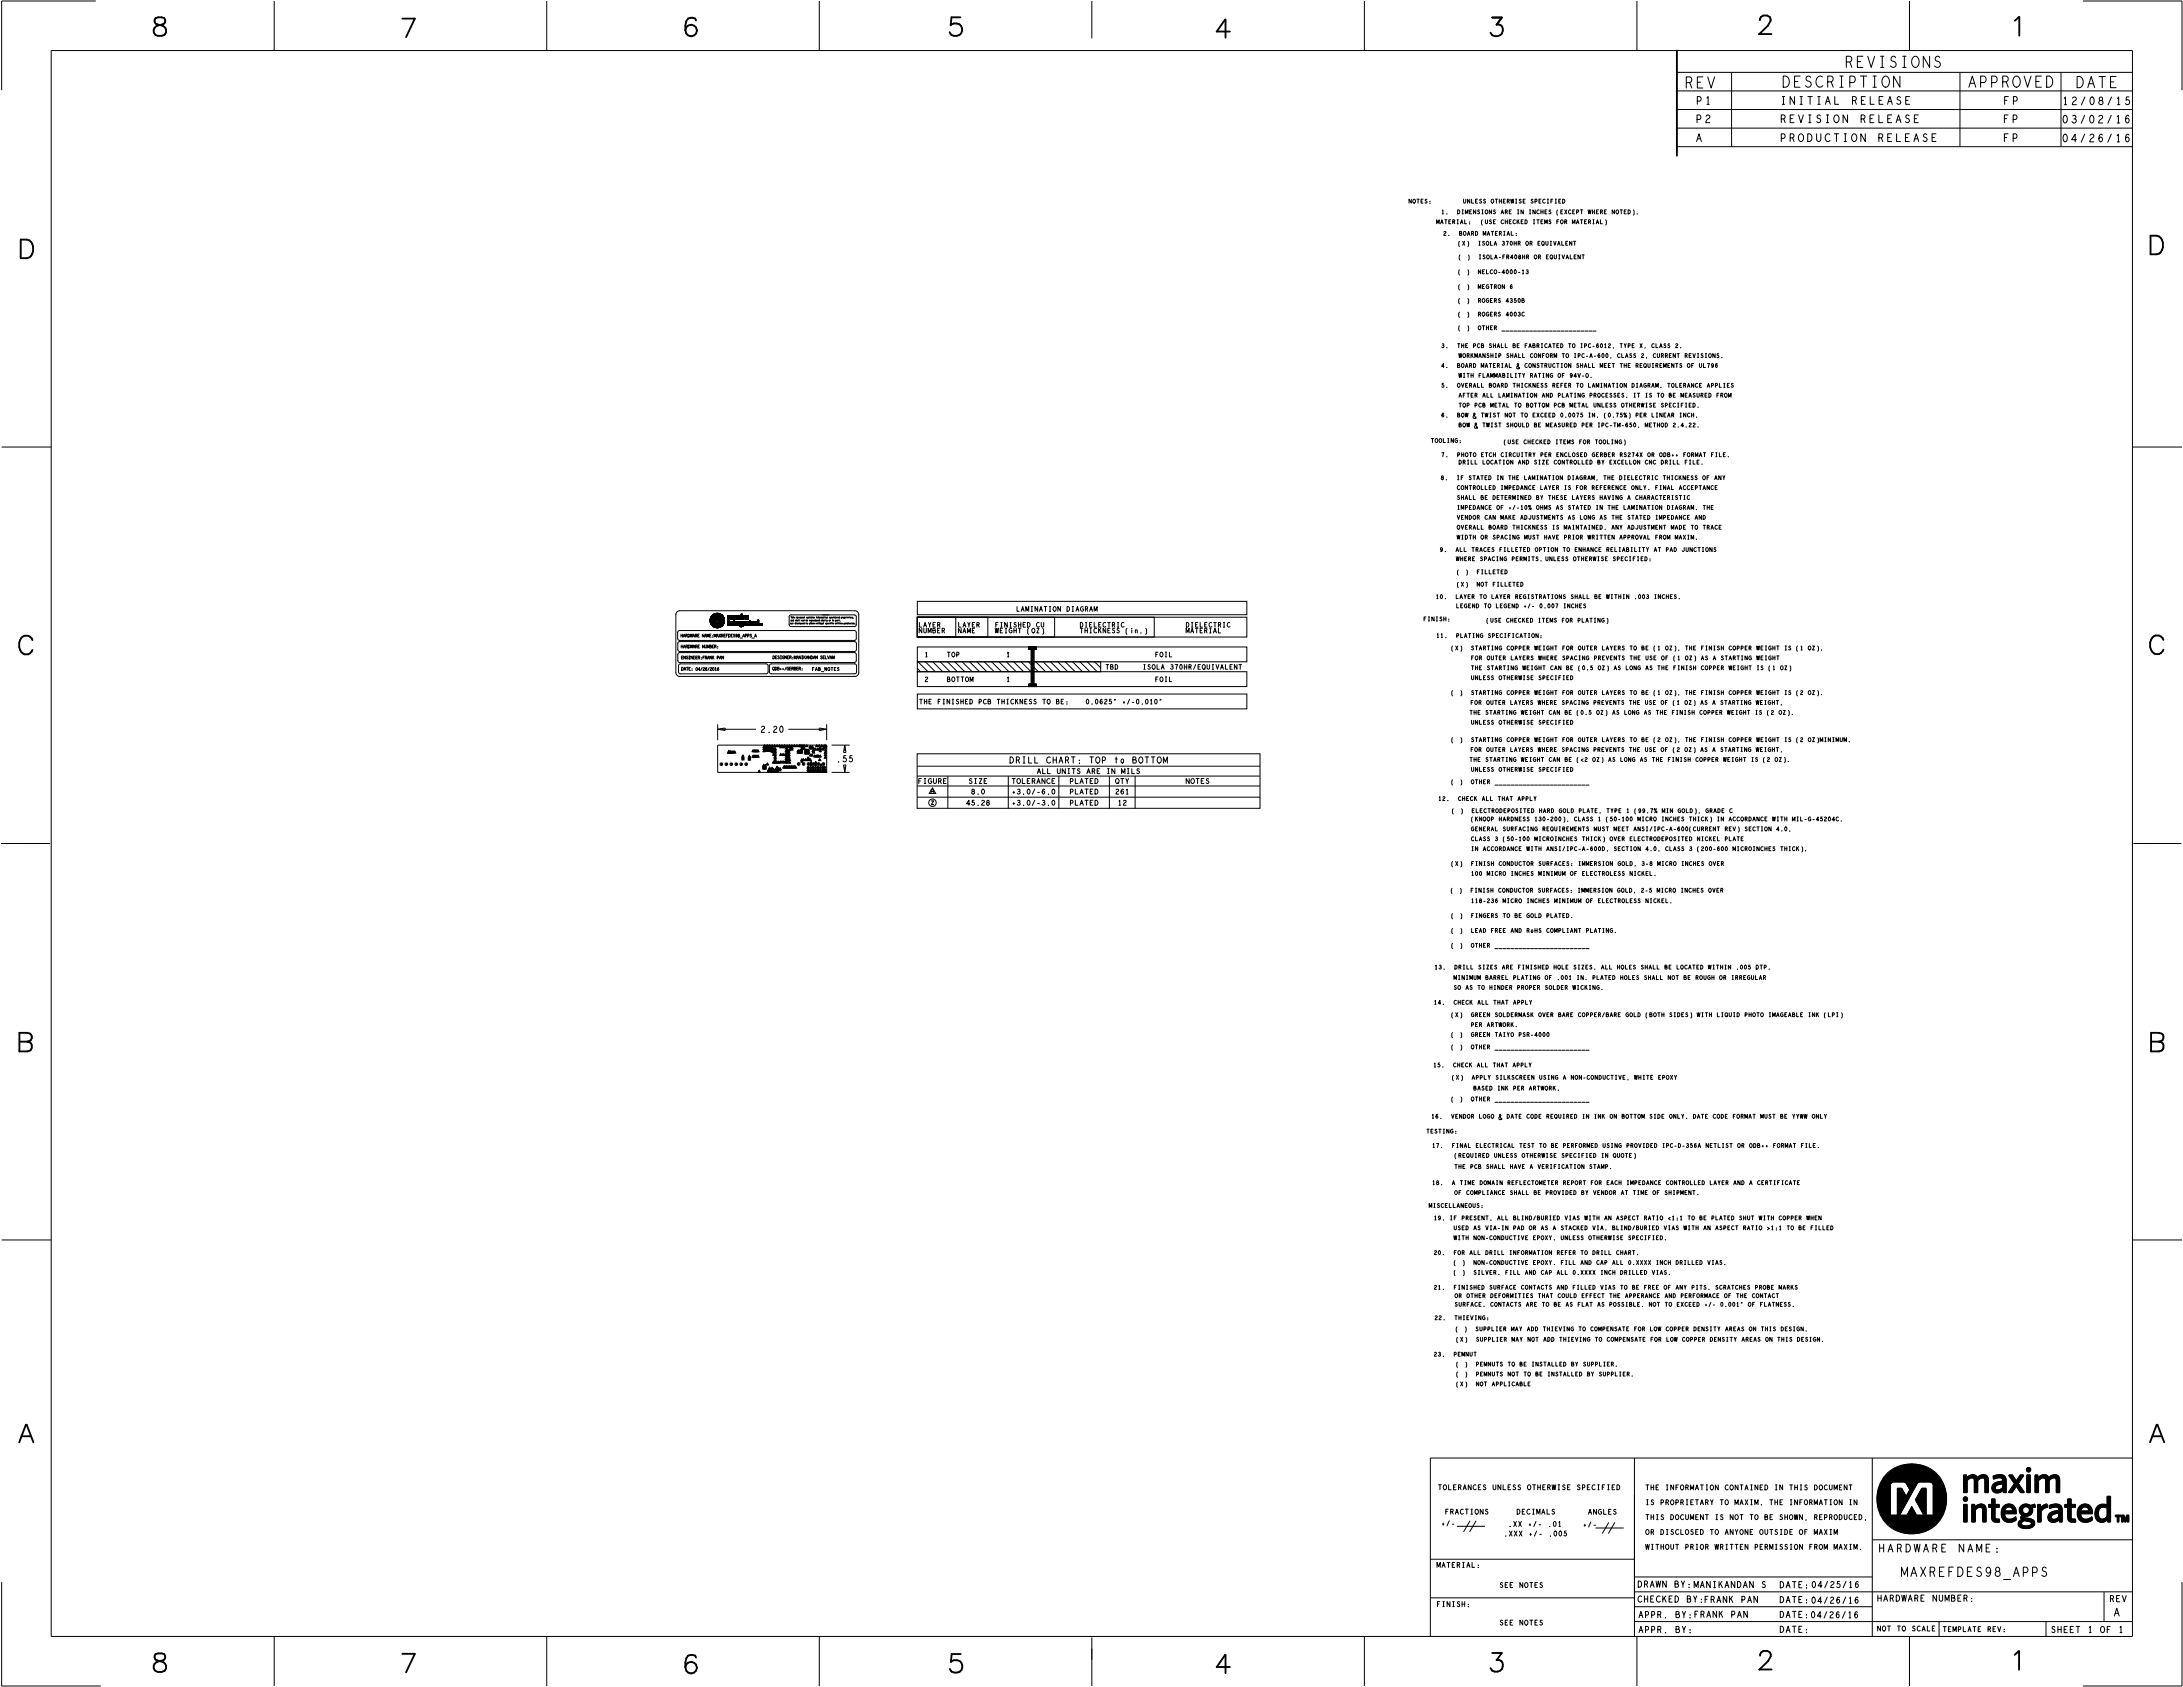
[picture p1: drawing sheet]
<svg xmlns="http://www.w3.org/2000/svg" width="1119mm" height="865mm" viewBox="0 0 1119 865" stroke-linecap="round" stroke-linejoin="round" font-family="sans-serif">
<defs><g id="words">
<text font-size="5.7" x="864" y="45">REV</text>
<g font-size="4">
<text x="949" y="53">RELEASE</text>
<text x="953" y="63">RELEASE</text>
<text x="869" y="73">A</text>
<text x="963" y="73">RELEASE</text>
<text x="963" y="795">HARDWARE</text>
<text x="1004" y="795">NAME:</text>
<text x="1084" y="828">A</text>
</g>
<g font-size="3.2">
<text x="536" y="391">CHART:</text>
<text x="571" y="391">to</text>
<text x="912" y="814">DATE: 04/25/16</text>
<text x="865" y="821">BY:FRANK</text>
<text x="912" y="821">DATE: 04/26/16</text>
<text x="962" y="821">HARDWARE</text>
<text x="1081" y="821">REV</text>
<text x="840" y="829">APPR.</text>
<text x="859" y="829">BY:FRANK</text>
<text x="840" y="837">APPR.</text>
<text x="859" y="837">BY:</text>
<text x="912" y="837">DATE:</text>
<text x="1051" y="837">SHEET</text>
<text x="1070" y="837">1</text>
<text x="1086" y="837">1</text>
</g>
<g font-size="2.5">
<text x="471" y="402">FIGURE</text>
<text x="557" y="396">ARE</text>
<text x="519" y="407">+3.0/-6.0</text>
<text x="519" y="413">+3.0/-3.0</text>
<text x="843" y="764">THE</text>
<text x="908" y="771">THE</text>
<text x="739" y="782">+/-</text>
<text x="783" y="782">+/-</text>
<text x="793" y="782">.01</text>
<text x="811" y="783">+/-</text>
<text x="784" y="787">+/-</text>
<text x="864" y="794">PRIOR</text>
<text x="736" y="803">MATERIAL:</text>
<text x="769" y="814">SEE</text>
<text x="736" y="823">FINISH:</text>
<text x="769" y="833">SEE</text>
<text x="1019" y="836">REV:</text>
</g>
<g font-size="2.4">
<text x="471" y="321">LAYER</text>
<text x="491" y="321">LAYER</text>
<text x="510" y="321">FINISHED</text>
<text x="554" y="321">DIELECTRIC</text>
<text x="608" y="321">DIELECTRIC</text>
<text x="577" y="324">(in.)</text>
<text x="608" y="324">MATERIAL</text>
<text x="474" y="337">1</text>
<text x="516" y="337">1</text>
<text x="516" y="349">1</text>
<text x="471" y="361">THE</text>
<text x="481" y="361">FINISHED</text>
<text x="542" y="361">BE:</text>
</g>
<g font-size="2">
<text x="739" y="110">1.</text>
<text x="770" y="110">ARE</text>
<text x="815" y="110">WHERE</text>
<text x="736" y="115">MATERIAL:</text>
<text x="798" y="115">FOR</text>
<text x="760" y="121">MATERIAL:</text>
<text x="770" y="126">370HR</text>
<text x="758" y="169">OTHER</text>
<text x="770" y="169">________________________</text>
<text x="739" y="178">3.</text>
<text x="747" y="178">THE</text>
<text x="782" y="178">FABRICATED</text>
<text x="759" y="188">MATERIAL</text>
<text x="831" y="188">THE</text>
<text x="748" y="204">AFTER</text>
<text x="796" y="199">REFER</text>
<text x="838" y="199">DIAGRAM.</text>
<text x="853" y="209">SPECIFIED.</text>
<text x="840" y="214">PER</text>
<text x="848" y="214">LINEAR</text>
<text x="811" y="219">PER</text>
<text x="810" y="227">FOR</text>
<text x="790" y="234">PER</text>
<text x="817" y="234">GERBER</text>
<text x="852" y="234">ODB++</text>
<text x="865" y="238">FILE.</text>
<text x="879" y="234">FILE.</text>
<text x="747" y="246">IF</text>
<text x="774" y="246">THE</text>
<text x="804" y="246">DIAGRAM,</text>
<text x="823" y="246">THE</text>
<text x="790" y="251">LAYER</text>
<text x="809" y="251">FOR</text>
<text x="817" y="251">REFERENCE</text>
<text x="794" y="256">THESE</text>
<text x="774" y="261">+/-10%</text>
<text x="825" y="261">THE</text>
<text x="856" y="261">DIAGRAM.</text>
<text x="874" y="261">THE</text>
<text x="769" y="266">MAKE</text>
<text x="827" y="266">THE</text>
<text x="874" y="271">TRACE</text>
<text x="792" y="276">HAVE</text>
<text x="802" y="276">PRIOR</text>
<text x="746" y="287">WHERE</text>
<text x="827" y="287">SPECIFIED:</text>
<text x="736" y="307">10.</text>
<text x="746" y="307">LAYER</text>
<text x="765" y="307">LAYER</text>
<text x="781" y="312">+/-</text>
<text x="730" y="318">FINISH:</text>
<text x="801" y="319">FOR</text>
<text x="736" y="327">11.</text>
<text x="802" y="333">FOR</text>
<text x="865" y="333">THE</text>
<text x="754" y="338">FOR</text>
<text x="789" y="338">WHERE</text>
<text x="836" y="338">THE</text>
<text x="754" y="343">THE</text>
<text x="851" y="343">THE</text>
<text x="802" y="356">FOR</text>
<text x="865" y="356">THE</text>
<text x="754" y="361">FOR</text>
<text x="789" y="361">WHERE</text>
<text x="836" y="361">THE</text>
<text x="753" y="366">THE</text>
<text x="850" y="366">THE</text>
<text x="802" y="380">FOR</text>
<text x="865" y="380">THE</text>
<text x="754" y="385">FOR</text>
<text x="789" y="385">WHERE</text>
<text x="836" y="385">THE</text>
<text x="753" y="390">THE</text>
<text x="848" y="390">THE</text>
<text x="754" y="402">OTHER</text>
<text x="767" y="402">________________________</text>
<text x="737" y="410">12.</text>
<text x="748" y="410">CHECK</text>
<text x="789" y="417">HARD</text>
<text x="876" y="417">GRADE</text>
<text x="820" y="421">1</text>
<text x="766" y="431">3</text>
<text x="754" y="444">FINISH</text>
<text x="789" y="444">SURFACES:</text>
<text x="754" y="457">FINISH</text>
<text x="789" y="457">SURFACES:</text>
<text x="764" y="478">FREE</text>
<text x="783" y="478">RoHS</text>
<text x="754" y="486">OTHER</text>
<text x="767" y="486">________________________</text>
<text x="735" y="497">13.</text>
<text x="770" y="497">ARE</text>
<text x="779" y="497">FINISHED</text>
<text x="762" y="502">BARREL</text>
<text x="809" y="502">IN.</text>
<text x="764" y="507">HINDER</text>
<text x="735" y="515">14.</text>
<text x="745" y="515">CHECK</text>
<text x="754" y="521">GREEN</text>
<text x="799" y="521">BARE</text>
<text x="754" y="526">PER</text>
<text x="762" y="526">ARTWORK.</text>
<text x="754" y="531">GREEN</text>
<text x="754" y="538">OTHER</text>
<text x="767" y="538">________________________</text>
<text x="735" y="547">15.</text>
<text x="745" y="547">CHECK</text>
<text x="802" y="553">A</text>
<text x="839" y="553">WHITE</text>
<text x="768" y="559">INK</text>
<text x="776" y="559">PER</text>
<text x="784" y="559">ARTWORK.</text>
<text x="754" y="564">OTHER</text>
<text x="767" y="564">________________________</text>
<text x="734" y="573">16.</text>
<text x="793" y="573">REQUIRED</text>
<text x="734" y="588">17.</text>
<text x="744" y="588">FINAL</text>
<text x="746" y="593">(REQUIRED</text>
<text x="899" y="588">ODB++</text>
<text x="925" y="588">FILE.</text>
<text x="746" y="599">THE</text>
<text x="774" y="599">HAVE</text>
<text x="785" y="599">A</text>
<text x="734" y="607">18.</text>
<text x="744" y="607">A</text>
<text x="878" y="607">LAYER</text>
<text x="903" y="607">CERTIFICATE</text>
<text x="735" y="625">19.</text>
<text x="743" y="625">IF</text>
<text x="844" y="625">RATIO</text>
<text x="856" y="625">&lt;1:1</text>
<text x="762" y="630">VIA-IN</text>
<text x="797" y="630">A</text>
<text x="817" y="630">VIA.</text>
<text x="836" y="635">SPECIFIED.</text>
<text x="908" y="630">&gt;1:1</text>
<text x="745" y="643">FOR</text>
<text x="799" y="643">REFER</text>
<text x="830" y="643">CHART.</text>
<text x="848" y="653">VIAS.</text>
<text x="877" y="648">VIAS.</text>
<text x="735" y="661">21.</text>
<text x="745" y="661">FINISHED</text>
<text x="752" y="665">OTHER</text>
<text x="826" y="665">THE</text>
<text x="844" y="661">FREE</text>
<text x="863" y="665">PERFORMACE</text>
<text x="892" y="665">THE</text>
<text x="914" y="661">MARKS</text>
<text x="746" y="670">SURFACE.</text>
<text x="783" y="670">ARE</text>
<text x="746" y="676">THIEVING:</text>
<text x="886" y="682">AREAS</text>
<text x="895" y="687">AREAS</text>
<text x="735" y="695">23.</text>
</g>
<g font-size="1.5">
<text x="349" y="327">HARDWARE</text>
<text x="349" y="332">HARDWARE</text>
<text x="349" y="338">ENGINEER:FRANK</text>
<text x="349" y="344">DATE:</text>
<text x="396" y="343">ODB++/GERBER:</text>
</g>
<g font-size=".6">
<text x="405" y="317">This</text>
<text x="408" y="317">document</text>
<text x="413" y="317">contains</text>
<text x="418" y="317">information</text>
<text x="425" y="317">considered</text>
<text x="431" y="317">proprietary,</text>
<text x="405" y="320">nor</text>
<text x="405" y="318">and</text>
<text x="407" y="320">disclosed</text>
<text x="408" y="318">shall</text>
<text x="411" y="318">not</text>
<text x="413" y="320">to</text>
<text x="413" y="318">be</text>
<text x="415" y="320">others</text>
<text x="415" y="318">reproduced</text>
<text x="419" y="320">without</text>
<text x="421" y="318">wholly</text>
<text x="423" y="320">specific</text>
<text x="425" y="318">or</text>
<text x="427" y="318">in</text>
<text x="428" y="320">written</text>
<text x="428" y="318">part,</text>
<text x="433" y="320">permission.</text>
</g>
</g></defs>
<!-- layer: Board Outline -->
<g fill="none" stroke="#000" stroke-width=".51">
<path d="M368 374l4-1zM368 374h20zM368 374h4zM368 371v8zM372 373v1zM404 374h20zM420 373l4 1zM420 373v1zM420 374h4zM424 371v8zM368 396h56zM368 382h56z"/>
<path d="M368 382v14zM424 382v14zM426 382h10zM426 396h10zM432 392h2zM432 386h2zM432 392l1 4zM433 382l1 4zM433 382l-1 4zM433 382v3zM433 393v3zM434 392l-1 4z"/>
</g>
<!-- layer: Components -->
<g fill="none" stroke="#000" stroke-width=".51">
<path d="M1 1h48zM1 1v45zM141 1v25zM280 1v25zM420 1v25zM560 1v19zM699 1v25zM839 1v25zM979 1v25zM1068 1h50zM1118 1v45zM26 26h1067z"/>
<path d="M26 26v813zM860 37h233zM888 37v38zM1005 37v38zM1056 37v38zM1093 26v813zM860 47h233zM860 56h233zM860 66h233zM860 75h233zM1 229h25zM1093 229h25z"/>
<path d="M346 315v30zM348 313h90zM348 313l-1 1-1 1M364 318h1zM364 319h1zM364 318l1-2 3-1 2 1 1 2-1-3h-2l-3 1-1 2M364 319l1 1M365 318h.1M365 319h.1M365 318v-1v1M365 319v1M365 317h.1"/>
<path d="M365 317v1zM365 317v1M365 319v1zM365 316h.1M365 316l-1 2M365 318v2zM365 320h2zM365 316l3-1 2 1M365 320h1zM366 316h.1M366 316l2-1 2 1M366 316h1z"/>
<path d="M366 316l2-1 1 1M366 315h1zM366 317h1zM366 317v3zM366 317h.1M366 315h2h1h-1zM366 320h1zM366 315h3M366 317v2zM366 317l1 1zM366 315h3zM367 317v1z"/>
<path d="M367 317v2zM367 315h.1M367 318h.1M367 318v1zM367 315h2zM367 315h2M367 316h.1M367 318l-1 1zM367 315h1M367 316v1zM367 316l1 1zM368 316h.1"/>
<path d="M368 315h.1M368 317h.1M368 317l-1 1zM368 320h-1zM368 319l-1 1zM367 320h.1M368 319v1zM368 320h.1M368 316v1zM368 315v1M368 320h2zM368 318l1 2z"/>
<path d="M368 316l-2 4zM368 316h1zM368 320h1zM368 318l1 1zM369 318v1zM369 315l-1 1M369 315h.1M369 316h.1M369 316h1zM369 316h-1h1M369 316h-1M369 318h.1"/>
<path d="M369 317h.1M369 317l-1 1zM369 318h-1zM369 317v2zM369 317v3zM369 320h1zM370 316l-3-1-2 1M370 316v1M370 316h.1M370 318h1zM370 317v1zM370 318v2z"/>
<path d="M370 319h1zM370 319v1zM370 317l1 1M370 316l1 2M370 319h.1M371 318h.1M370 317h.1M371 319h.1M371 317v1zM371 317h.1M371 317v1M371 319l-1 1z"/>
<path d="M371 319l-1 1M371 318l-1 2M371 318l-1-2-2-1-3 1-1 2M371 318l-1-3h-2l-3 1-1 2M371 318l-1 3h-2h-3l-1-2M371 318l-1-3h-3l-2 1-1 2M371 318l-1 3h-2h-3l-1-3M371 318l-1 3-2 1-3-1-1-3M371 318l-1-3-2-1-3 2-1 2M371 318l-1-3-3-1-2 2-1 2M373 318h1zM374 316h.1"/>
<path d="M374 319h.1M373 316h.1M373 317h.1M373 316v1zM373 319v1zM374 317h.1M373 319h.1M373 318h.1M374 319v1zM374 316v1zM374 315h.1M375 317h.1"/>
<path d="M375 319h.1M375 316h.1M375 316v1zM375 315h.1M375 319v1zM376 316h.1M376 315h.1M376 319h.1M376 319v1zM376 317h.1M376 316v1zM376 318v1z"/>
<path d="M377 318h.1M376 318h.1M376 318v2zM376 320h.1M376 319h1zM377 316h.1M377 317h.1M377 319h.1M377 318v1zM377 319v1zM377 320h.1M377 315h.1"/>
<path d="M377 316v1zM378 317h.1M378 319h.1M378 320h.1M378 316h.1M378 316v1zM378 320h1zM378 319h1zM378 316h1zM379 319h.1M379 316l-1 1zM379 320h.1"/>
<path d="M379 316v1zM379 317h-1zM379 317h.1M379 316l1 1zM379 316h.1M380 316h.1M380 317h.1M380 320h.1M380 319h.1M380 316h-1zM380 316v1zM380 315h.1"/>
<path d="M380 319h1zM381 319h.1M381 317h.1M381 316h.1M381 316v1zM381 319v1zM382 316h.1M382 319h.1M382 315h.1M382 316v1zM382 317h.1M382 320h.1"/>
<path d="M383 319h.1M383 316h.1M383 320h.1M383 315h.1M383 317h.1M383 316v1zM383 319v1zM384 319h.1M384 319v1zM384 318v1zM385 318h.1M384 318h.1"/>
<path d="M385 318v2zM385 320h.1M385 319v1zM385 318v1zM385 319h.1M386 320h.1M386 319h.1M386 319h1zM386 320h1zM387 319h.1M387 320h.1M388 320h.1"/>
<path d="M388 319h.1M389 319h.1M389 320h.1M389 318h.1M389 318v1zM389 319v1zM389 318v2zM389 320h1zM390 320h.1M391 320h.1M391 320h-1zM404 316v4z"/>
<path d="M405 315l-1 1M405 315h20zM422 315h16zM438 315l1 1M438 313l2 1v1M439 316v4zM440 315v30zM347 324v3zM347 327l1 1M347 330v3zM347 333l1 1M347 335v4z"/>
<path d="M347 339l1 1M348 323h90zM348 328h90zM348 323l-1 1M348 329h90zM348 334h90zM348 329l-1 1M348 340h90zM348 334l-1 1M365 320l3 1 2-1-2 1zM365 320l3 1 2-1M366 320l2 1 2-1"/>
<path d="M366 320h2zM366 320l2 1 1-1M366 320l2 1 1-1-1 1zM366 321h2zM366 321h2h1M366 321h3M367 321h2zM367 321h1M367 321h1zM368 321h.1M368 321h1zM368 321h-1h1"/>
<path d="M369 321h-1h-2h2h1M373 320h.1M374 320h.1M375 320h.1M377 321h.1M378 321h.1M379 321h.1M379 321h1M380 321h.1M381 321h.1M381 320h.1M383 321h.1"/>
<path d="M384 320h.1M385 321h.1M386 321h.1M388 321h.1M404 320l1 1M405 321h20zM422 321h16zM438 323l1 1M438 334l1 1M438 329l1 1M439 320l-1 1M439 327l-1 1"/>
<path d="M439 339l-1 1M439 324v3zM439 335v4zM439 333l-1 1M439 330v3zM346 345l1 1 1 1M348 341v3zM348 344l1 1M348 347h90zM349 340h44zM349 345h44zM349 340l-1 1"/>
<path d="M393 340l1 1M394 344l-1 1M394 341v3zM394 344l1 1M395 340h43zM395 345h43zM395 340l-1 1M438 340l1 1M439 344l-1 1M439 341v3zM440 345v1l-2 1M1 432h19z"/>
<path d="M14 432h12zM1094 432h11zM1099 432h19zM1 636h25zM1093 636h25zM733 747h360zM733 747v92zM838 747v73zM960 747v92zM964 760h6zM964 760h7zM964 759h32z"/>
<path d="M964 759h31zM965 759h30zM965 758h30zM965 758h29zM966 758h28zM966 757h28zM966 757h27zM967 756h26zM967 755h25zM968 755h24zM968 754h23zM969 754h22z"/>
<path d="M969 754h21zM970 760h.1M970 754h20zM970 753h20zM970 753h19zM971 760h.1M971 760h5zM971 753h18zM971 752h17zM972 752h16zM972 752h15zM973 752h14z"/>
<path d="M973 752h13zM974 751h12zM975 751h10zM976 751h8zM976 760h.1M976 760h8zM976 760h7zM977 760h.1M977 760h6zM977 751h6zM978 750h4zM979 750h1z"/>
<path d="M984 760h5zM984 760h-1M989 760h1l1 1M989 760h7zM990 760h6zM1006 756h2zM1006 757h2zM1006 758h3zM1006 759h3zM1006 757h8zM1006 757h13zM1006 758h4z"/>
<path d="M1006 759h2zM1006 760h2zM1006 756v9zM1007 756h.1M1007 756h-1M1007 756h1zM1008 756h.1M1008 756v1zM1008 757h.1M1008 759v6zM1009 759h.1M1008 759h.1"/>
<path d="M1008 757h5zM1008 757h1zM1009 758h.1M1009 757h4zM1009 757h.1M1009 756h.1M1009 756h4zM1010 758h.1M1009 756h1zM1010 756h3zM1010 756h.1M1010 756h2z"/>
<path d="M1011 757h.1M1011 756h.1M1011 756h1zM1011 758h.1M1011 758h5zM1012 758h.1M1012 758h3zM1012 756h.1M1012 758h2zM1012 759h.1M1012 759h2zM1012 760h2z"/>
<path d="M1012 759v6zM1013 756h.1M1013 757h.1M1013 757h1M1014 757h5zM1014 757h.1M1014 759v6zM1014 759h.1M1014 758h.1M1015 758h.1M1014 756h.1M1015 756h3z"/>
<path d="M1015 756h.1M1016 758h.1M1016 756h.1M1016 757h.1M1016 756h1zM1017 758h.1M1017 756h.1M1017 758h2zM1017 759h.1M1017 759h2zM1017 760h2zM1017 759v6z"/>
<path d="M1018 756h.1M1019 756h.1M1019 757h.1M1019 758h.1M1019 758v7zM1022 757h6zM1022 757v1zM1022 757h.1M1022 757v-1zM1022 757h2zM1022 758h2zM1022 758h1z"/>
<path d="M1022 758h.1M1022 756h5zM1022 756h.1M1023 758h.1M1023 760h5zM1023 756h.1M1023 760h.1M1023 756h4zM1024 758h.1M1023 760h1zM1024 756h.1M1024 760h4z"/>
<path d="M1024 757h.1M1024 760h.1M1024 756h2zM1024 759h4zM1024 759h1zM1025 757h.1M1025 756h.1M1025 759h.1M1025 759h3zM1025 757h3zM1025 759h1zM1026 757h.1"/>
<path d="M1026 759h2zM1026 758h.1M1026 756h.1M1026 758h2zM1026 759h.1M1027 756h.1M1028 757h.1M1028 758h.1M1028 759v6zM1030 756h2zM1030 756l2 4zM1030 757h2z"/>
<path d="M1030 756h1zM1030 756h.1M1030 757h3zM1031 758h2zM1031 759h2zM1031 759h5zM1031 756h1M1032 759h3zM1032 756l1 3zM1032 760h3zM1033 759h1M1034 759h2z"/>
<path d="M1034 758h2zM1034 757h3zM1035 757h2zM1035 756h2zM1035 756l-1 3zM1036 756h1zM1036 756h-1M1037 756h.1M1037 756l-2 4zM1039 753h2zM1039 754h2zM1039 756h2z"/>
<path d="M1039 757h2zM1039 758h2zM1039 759h2zM1039 760h2zM1039 756v9zM1039 756h.1M1039 752h2zM1039 754h1zM1039 752h1zM1041 756h.1M1041 756v9zM1043 756h2z"/>
<path d="M1043 757h2zM1043 758h3zM1043 758h2zM1043 759h2zM1043 757h7zM1043 757h13zM1043 758h4zM1043 760h2zM1043 756v9zM1043 756h.1M1043 756h1zM1044 756h1"/>
<path d="M1045 756v1zM1045 757h.1M1045 759h.1M1045 759v6zM1045 757h5zM1045 758h.1M1046 758h.1M1046 757h4zM1046 756h.1M1046 756h4zM1046 756h3zM1046 756h1z"/>
<path d="M1047 758h.1M1047 756h2zM1047 756h.1M1047 757h.1M1047 756h1zM1048 757h.1M1048 756h.1M1048 758h.1M1048 758h4zM1048 758h3zM1048 759h.1M1048 759h3z"/>
<path d="M1048 759h2zM1048 760h2zM1048 759v6zM1049 756h.1M1050 756h.1M1050 757h.1M1050 757h6zM1050 759v6zM1050 757h5zM1051 757h4zM1051 758h.1M1051 759h.1"/>
<path d="M1051 757h.1M1051 756h.1M1051 756h4zM1052 758h.1M1052 756h3zM1052 756h.1M1052 756h2zM1053 758h.1M1053 757h.1M1053 756h1zM1053 756h.1M1053 758h3z"/>
<path d="M1054 758h.1M1054 758h2zM1054 759h.1M1054 759h2zM1054 760h2zM1054 759v6zM1054 756h.1M1055 756h.1M1055 757h.1M1056 757h.1M1056 758h.1M1056 758v7z"/>
<path d="M754 779l-4 6zM757 779l-4 6zM838 766v73zM962 768h7zM962 769h7zM962 767h7zM962 770h7zM962 766h7zM962 771h7zM962 765h7zM962 772h7zM962 764h7z"/>
<path d="M963 772h6zM963 764h6zM963 773h6zM963 763h6zM963 774h6zM963 762h6zM963 775h6zM963 761h6zM964 761h5zM964 775h5zM964 776h5zM964 760h5z"/>
<path d="M964 777h32zM964 777h31zM965 777h30zM965 778h30zM965 779h29zM966 779h28zM966 780h28zM966 780h27zM969 761v15zM969 776v1M969 761h.1M969 777h3z"/>
<path d="M969 760h.1M972 776h2zM973 763h.1M973 776l-1 1M973 763h2zM973 764h2zM973 764h3zM973 766h3zM973 766h4zM973 765h3zM973 767h6zM973 768h5z"/>
<path d="M973 769h5zM973 770h5zM973 770h4zM973 771h4zM973 772h4zM973 772h3zM973 768h6zM973 773h2zM973 774h2zM973 773h3zM973 775h2zM973 775h1z"/>
<path d="M973 776h1zM973 763v13zM974 776v1M974 777h3zM975 763h.1M975 763l2 3zM977 766h.1M977 761h6zM977 761h.1M977 766h2zM977 761l2 2zM977 761h5z"/>
<path d="M977 766h3zM977 776h5zM977 776v1M978 766h2zM978 761h4zM978 776h4zM978 765h2zM978 762h4zM978 775h4zM978 763h4zM978 775h3zM978 764h2z"/>
<path d="M978 763h3zM978 764h3zM979 775h2zM979 764h2zM979 763h2zM979 774h2zM979 763v1M979 764l-2 2zM979 773h2zM979 773h1zM980 773h.1M980 772h.1"/>
<path d="M980 772l-3 4zM980 772l2 4zM982 769h.1M982 769h5zM982 769l4 7zM982 768h5zM982 770h5zM982 776v1M982 767h5zM982 777h4zM983 770h4zM983 767h4z"/>
<path d="M983 760l-9 16zM983 760h.1M983 771h4zM983 766h4zM983 772h4zM984 765h3zM984 772h3zM984 773h3zM984 764h3zM984 774h3zM985 774h2zM985 764h2z"/>
<path d="M985 763h2zM985 763h.1M985 763l-3 6zM985 775h2zM986 776h1zM986 776v1M987 763h.1M987 763v13zM987 776v1M987 777h4zM991 760h5zM991 761h5z"/>
<path d="M991 776h5zM991 776v1M991 762h6zM991 763h6zM991 764h6zM991 766h7zM991 765h6zM991 765h7zM991 767h7zM991 768h7zM991 769h7zM991 770h7z"/>
<path d="M991 771h7zM991 772h7zM991 772h6zM991 773h6zM991 774h6zM991 775h6zM991 775h5zM991 761v15zM1006 768h3zM1006 769h3zM1006 768h2zM1006 769h2z"/>
<path d="M1006 761h2zM1006 762h2zM1006 763h2zM1006 764h2zM1006 765h2zM1006 771h2zM1006 772h2zM1006 771h.1M1006 773h2zM1006 774h2zM1006 780h2zM1006 775h2z"/>
<path d="M1006 776h2zM1006 777h2zM1006 778h2zM1006 779h2zM1006 771v9zM1007 765h.1M1007 780h.1M1007 765h1zM1007 771h1zM1007 767h1zM1007 769h1zM1008 771h.1"/>
<path d="M1008 780h.1M1008 771v9zM1008 765h.1M1011 780h.1M1011 771h1zM1011 772h1zM1011 772h7zM1011 771h.1M1011 773h2zM1011 774h2zM1011 773h3zM1011 780h2z"/>
<path d="M1011 775h2zM1011 776h2zM1011 777h2zM1011 778h2zM1011 779h2zM1011 771v9zM1012 765h.1M1012 761h2zM1012 762h2zM1012 763h2zM1012 764h2zM1012 765h2z"/>
<path d="M1012 771h.1M1012 771v1zM1012 772h1M1013 780h.1M1013 774v6zM1013 772h.1M1013 774h.1M1013 772h5zM1013 773h.1M1013 772h4zM1013 771h.1M1014 773h.1"/>
<path d="M1013 771h4zM1014 771h.1M1014 771h3zM1014 765h.1M1014 771h2zM1015 773h.1M1015 771h.1M1015 771h1zM1016 773h.1M1015 773h3zM1016 771h.1M1016 773h2z"/>
<path d="M1016 774h.1M1016 774h2zM1016 780h2zM1016 775h2zM1016 776h2zM1016 777h2zM1016 778h2zM1016 779h2zM1016 774v6zM1016 780h.1M1017 771h.1M1017 761h2z"/>
<path d="M1017 762h2zM1017 763h2zM1017 764h2zM1017 765h2zM1017 765h.1M1017 772h.1M1018 772h.1M1018 773h.1M1018 780h.1M1018 773v7zM1019 765h.1M1019 773h.1"/>
<path d="M1019 771h6zM1019 772h6zM1019 771h.1M1019 771v2zM1019 773h6zM1019 773h2zM1019 771h2zM1021 773h.1M1021 771h2zM1021 773h2zM1021 771h.1M1021 768h2z"/>
<path d="M1021 769h2zM1021 770h2zM1021 768v3zM1021 774h2zM1021 775h2zM1021 776h2zM1021 777h2zM1021 778h2zM1021 773v5zM1021 778h.1M1021 768h.1M1021 779h.1"/>
<path d="M1021 779h4zM1021 763h2zM1021 763h.1M1021 762h.1M1021 762h2zM1021 764h.1M1021 764h7zM1021 761h2zM1021 761h3zM1021 761h.1M1022 780h.1M1021 764h5z"/>
<path d="M1021 780h4zM1022 764h.1M1022 761h3zM1022 764h4zM1022 780h3zM1022 765h.1M1022 761h4zM1022 765h4zM1022 761h.1M1022 761h6zM1022 760h.1M1022 760h6z"/>
<path d="M1022 765h3zM1022 765h1zM1023 768h.1M1023 768v3zM1023 778h.1M1023 773v5zM1023 771h.1M1023 765h2zM1023 763h.1M1023 773h2zM1023 771h2zM1023 773h.1"/>
<path d="M1023 762h.1M1023 765h.1M1024 764h.1M1023 761h.1M1024 765h.1M1023 779h.1M1024 761h.1M1024 779h.1M1025 765h.1M1024 778h.1M1025 764h.1M1025 761h.1"/>
<path d="M1025 778h.1M1025 771h.1M1025 763h.1M1025 773h.1M1025 779v1zM1025 763h3zM1025 771v2zM1025 780h.1M1025 761h1zM1026 763h.1M1026 765h.1M1026 763h2z"/>
<path d="M1026 761h.1M1026 776h.1M1026 775h8zM1026 776h8zM1026 775v1zM1026 776h2zM1026 775h.1M1026 777h.1M1026 777h2zM1026 774h8zM1026 774h.1M1026 774h2z"/>
<path d="M1026 764h.1M1026 778h.1M1026 778h2zM1026 773h2zM1026 778h3zM1026 762h.1M1026 773h.1M1026 773h3zM1026 761h2zM1027 779h.1M1026 764h1M1026 762h2z"/>
<path d="M1026 761v1zM1027 779h7zM1027 772h2zM1027 772h6zM1027 773h.1M1027 764h1zM1027 764v1zM1027 765h1zM1027 765h.1M1027 772h.1M1027 779h6zM1027 772h5z"/>
<path d="M1027 780h.1M1028 780h.1M1027 780h6zM1027 771h.1M1028 776h.1M1028 771h4zM1028 777h.1M1028 771h.1M1028 780h4zM1028 774h.1M1028 776h5zM1028 774h3z"/>
<path d="M1028 778h.1M1028 773h.1M1028 771h3zM1028 765h.1M1029 778h.1M1029 773h.1M1029 771h2zM1029 771h.1M1029 772h.1M1029 771h1zM1029 779h.1M1030 765h2z"/>
<path d="M1030 771h.1M1030 765h.1M1030 779h.1M1030 772h.1M1030 765h1zM1030 764h2zM1030 763h2zM1030 772h3zM1030 763h3zM1031 779h.1M1031 763h2zM1031 773h.1"/>
<path d="M1031 771h.1M1031 773h2zM1031 779v-1zM1031 778h2zM1031 762h2zM1031 771h1zM1031 765h.1M1031 762h5zM1031 778h1zM1031 774h2zM1031 774h.1M1032 774h.1"/>
<path d="M1032 774h1zM1032 774h2zM1032 762h4zM1032 774h-1M1032 771v1zM1032 762h3zM1032 761h3zM1032 778h1zM1032 778h.1M1032 780h.1M1032 772h.1M1032 760h.1"/>
<path d="M1032 760l-2 5zM1033 780h.1M1033 778h.1M1033 772h.1M1033 779h.1M1033 773h.1M1033 777h.1M1033 777v1M1033 773v1zM1033 762l-2 3zM1033 778l1 1zM1033 774h.1"/>
<path d="M1034 774h.1M1034 775h.1M1034 779h-1M1034 776h-1M1034 776h.1M1034 775v1zM1034 762h2zM1034 762l2 3zM1034 762h-1M1034 763h2zM1034 763h3zM1035 763h2z"/>
<path d="M1035 760l3 5zM1035 760h.1M1035 780h2zM1035 764h2zM1035 780h.1M1035 774h.1M1035 774h2zM1035 775h.1M1035 773h.1M1035 773h2zM1035 775h2zM1035 779h2z"/>
<path d="M1035 776h.1M1035 779h.1M1035 779h8zM1035 772h3zM1035 776h3zM1036 776h.1M1035 765h3zM1035 772h.1M1035 779h7zM1036 772h7zM1036 776h5zM1036 779h.1"/>
<path d="M1036 765h2zM1036 765h1zM1036 765h.1M1036 778h.1M1036 778h2zM1036 779h6zM1036 778h3zM1036 778h1zM1036 778h4zM1036 777h2zM1036 778h5zM1036 772h.1"/>
<path d="M1036 777h.1M1036 777h4zM1036 772h5zM1036 777h5zM1036 771h.1M1036 771h5zM1037 771h3zM1037 771h.1M1037 780h.1M1037 774h.1M1037 775h.1M1037 773h.1"/>
<path d="M1038 776h.1M1037 779h.1M1037 778h.1M1038 777h.1M1038 778h.1M1038 765h-1M1038 779l2 1zM1038 772h.1M1038 771h.1M1038 779h5zM1038 771h1zM1038 778h1z"/>
<path d="M1039 776h.1M1039 777h.1M1039 780h4zM1039 772h.1M1039 778h.1M1039 771h.1M1039 761h2zM1039 762h2zM1039 763h2zM1039 764h2zM1039 765h2zM1039 765h.1"/>
<path d="M1039 772h4zM1039 776h2zM1040 777h.1M1039 776h3zM1040 775h.1M1039 773h.1M1039 778h1zM1039 771h1zM1040 773h3zM1040 775h2zM1040 773h.1M1040 773h2z"/>
<path d="M1040 780h.1M1040 780h3zM1040 771h.1M1040 774h2zM1040 774h.1M1040 778h1zM1041 776h.1M1041 778h.1M1041 771h.1M1041 772h.1M1041 765h.1M1041 772l2-1z"/>
<path d="M1041 772h2zM1041 779h.1M1041 771h2zM1042 779h.1M1042 776h-1zM1042 771h1zM1042 775h.1M1042 773h.1M1042 773h1zM1042 774h.1M1042 774v1zM1043 779h.1"/>
<path d="M1043 771h.1M1043 780h.1M1043 761h2zM1043 762h2zM1043 763h2zM1043 764h2zM1043 765h2zM1043 765h.1M1043 771v1zM1043 772v1M1044 771h2zM1044 772h2z"/>
<path d="M1044 771h.1M1044 773h3zM1044 774h3zM1044 772h6zM1044 773h5zM1044 773h4zM1044 780h2zM1044 774h2zM1044 775h2zM1044 776h2zM1044 777h2zM1044 778h2z"/>
<path d="M1044 779h2zM1044 771v9zM1044 780h.1M1045 771h1zM1045 771h-1M1045 765h.1M1046 771h.1M1046 771v1zM1046 772h.1M1046 780h.1M1046 775v5zM1046 772h4z"/>
<path d="M1046 774h.1M1047 772h3zM1047 772h2zM1047 774h.1M1047 772h.1M1047 773h.1M1047 771h.1M1048 773h.1M1047 771h2zM1048 771h1zM1048 771h.1M1049 773h.1"/>
<path d="M1049 765h.1M1048 761h2zM1048 762h2zM1048 763h2zM1048 764h2zM1048 765h2zM1049 771h.1M1049 765h1zM1049 771l1 1zM1050 772l-1 1M1050 778h2zM1050 778h.1"/>
<path d="M1050 777h2zM1050 779h.1M1050 777h.1M1050 779h2zM1050 779h7zM1050 776h2zM1050 776h.1M1050 776h3zM1050 779h5zM1050 772v1zM1050 772h6zM1050 772h7z"/>
<path d="M1050 780h.1M1050 776h4zM1050 765h.1M1050 772l1-1zM1050 772h.1M1050 772h3zM1050 773h2zM1050 780h5zM1050 776h5zM1051 780h.1M1050 773h1M1050 773h1z"/>
<path d="M1051 776h.1M1051 776h6zM1051 780h3zM1051 775h.1M1051 773h.1M1051 775h6zM1051 771h.1M1051 771h5zM1052 773h.1M1051 775h1zM1052 778h.1M1052 777h.1"/>
<path d="M1052 771h4zM1052 771h.1M1052 775h5zM1052 775h.1M1052 779h.1M1052 775h1zM1052 776h.1M1052 771h3zM1053 773h.1M1053 779h.1M1053 771h.1M1053 775h.1"/>
<path d="M1053 776h.1M1053 772h.1M1053 774h.1M1053 774h4zM1053 779h4zM1053 771h1zM1053 774h1zM1054 779h.1M1054 772h.1M1053 776h1zM1054 771h.1M1054 778h.1"/>
<path d="M1054 774h3zM1054 778h3zM1054 772h3zM1054 776h.1M1054 765h.1M1054 761h2zM1054 762h2zM1054 763h2zM1054 764h2zM1054 765h2zM1054 780h.1M1054 773h.1"/>
<path d="M1054 774h1zM1055 780h.1M1054 776h1zM1055 778h.1M1055 773h.1M1054 773h3zM1055 779h.1M1055 774h.1M1055 778h2zM1055 771h.1M1055 773h2zM1055 776h.1"/>
<path d="M1055 776h2zM1055 774h2zM1055 777h2zM1055 777h.1M1055 776v1zM1055 779h2zM1055 779l1 1zM1055 780h2zM1056 780h1zM1056 780h.1M1056 771h.1M1056 765h.1"/>
<path d="M1056 772h.1M1057 772h.1M1057 773h.1M1057 774v6zM1057 774h.1M1058 771h6zM1058 772h6zM1058 771h.1M1058 771v2zM1058 773h.1M1058 773h6zM1058 773h2z"/>
<path d="M1058 771h2zM1060 773h.1M1060 771h2zM1060 773h2zM1060 771h.1M1060 768h2zM1060 769h2zM1060 770h2zM1060 768h.1M1060 768v3zM1060 774h2zM1060 775h2z"/>
<path d="M1060 776h2zM1060 777h2zM1060 778h2zM1060 773v5zM1060 778h.1M1060 779h.1M1060 779h4zM1061 780h.1M1060 780h4zM1061 780h3zM1062 768h.1M1062 768v3z"/>
<path d="M1062 778h.1M1062 773v5zM1062 771h.1M1062 773h2zM1062 771h2zM1062 773h.1M1062 779h.1M1063 779h.1M1063 778h.1M1064 778h.1M1064 771h.1M1064 773h.1"/>
<path d="M1064 779v1zM1064 771v2zM1064 780h.1M1065 775h8zM1065 776h8zM1065 775v1zM1065 776h.1M1065 776h2zM1065 775h.1M1065 777h.1M1065 777h2zM1065 774h8z"/>
<path d="M1065 774h.1M1065 774h2zM1065 778h.1M1065 778h2zM1065 773h2zM1065 773h.1M1065 778h3zM1065 773h3zM1066 779h.1M1066 779h7zM1066 772h2zM1066 772h6z"/>
<path d="M1066 772h.1M1066 779h6zM1066 772h5zM1066 780h.1M1067 780h.1M1066 780h6zM1067 771h.1M1067 776h.1M1067 771h4zM1067 777h.1M1067 780h4zM1067 774h.1"/>
<path d="M1067 776h5zM1067 774h3zM1067 778h.1M1067 773h.1M1067 771h3zM1068 778h.1M1068 773h.1M1068 771h2zM1068 771h.1M1068 772h.1M1068 771h1zM1068 779h.1"/>
<path d="M1069 771h.1M1069 779h.1M1069 772h.1M1069 772h3zM1070 779h.1M1070 773h.1M1070 771h.1M1070 773h2zM1070 779v-1zM1070 778h2zM1070 771h1zM1070 778h1z"/>
<path d="M1070 774h2zM1070 774h.1M1071 774h.1M1071 774h1zM1071 774h2zM1071 774h-1M1071 771v1zM1071 778h1zM1071 778h.1M1071 780h.1M1071 772h.1M1072 780h.1"/>
<path d="M1072 778h.1M1072 772h.1M1072 779h.1M1072 773h.1M1072 777h.1M1072 777v1M1072 773v1zM1072 778l1 1zM1073 779h.1M1072 774h.1M1073 774h.1M1073 775h.1"/>
<path d="M1073 776h-1M1073 776h.1M1073 775v1zM1074 776h2zM1074 776h.1M1074 775h2zM1074 775v1zM1074 777h.1M1074 777h2zM1074 775h.1M1074 774h2zM1074 774v1z"/>
<path d="M1074 777v1zM1074 778h2zM1074 778h.1M1074 773h2zM1074 773v1zM1074 778h3zM1074 779h.1M1074 773h3zM1074 773h.1M1075 779h.1M1074 779h8zM1075 773h2z"/>
<path d="M1075 779h7zM1075 773h-1zM1075 772h7zM1075 773h.1M1075 779h5zM1075 772h.1M1075 780h.1M1075 780h4zM1076 780h.1M1076 772h.1M1076 776h.1M1076 775h.1"/>
<path d="M1076 780h3zM1076 777h.1M1076 772h6zM1076 774h.1M1076 771h6zM1076 771h.1M1076 778h.1M1076 773h.1M1077 778h.1M1077 771h3zM1077 771h.1M1077 773h.1"/>
<path d="M1077 771h2zM1077 779h.1M1078 779h.1M1078 773h.1M1078 771h.1M1078 778h.1M1078 778h4zM1079 778h.1M1079 778h3zM1079 773h.1M1079 771h.1M1079 780h.1"/>
<path d="M1079 773h3zM1080 778h.1M1080 779h.1M1080 771h.1M1080 778h2zM1080 773h.1M1080 777h2zM1080 777h.1M1080 773h2zM1080 771h2zM1080 768h2zM1080 769h2z"/>
<path d="M1080 770h2zM1080 767v4zM1080 767h2zM1080 767h.1M1080 774h2zM1080 775h2zM1080 776h2zM1080 773v4zM1080 779h2zM1080 779v1zM1080 780h2zM1080 780h.1"/>
<path d="M1082 767h.1M1082 780h.1M1082 767v13zM1084 777h3zM1084 777h5zM1084 777h.1M1084 777h1zM1085 777v1M1085 777h1zM1085 780h1zM1085 780h.1M1085 778v2z"/>
<path d="M1085 778h1zM1085 779h1zM1086 780h.1M1086 778v2zM1086 777h1zM1086 777v1M1087 777h.1M1087 777h2zM1087 780h1zM1087 778h2zM1087 778h4zM1087 779h4z"/>
<path d="M1087 779h1zM1087 777v3zM1087 780h.1M1088 777h1zM1088 780h.1M1088 779v1zM1089 777h.1M1089 779h1zM1089 779h-1M1089 779v1zM1089 777v1zM1089 780h1z"/>
<path d="M1089 780h.1M1089 778h.1M1090 778h1zM1090 778h-1M1090 777h1zM1090 780h.1M1090 777v1zM1090 779v1zM1090 779h.1M1090 777h.1M1090 779h1zM1090 780h1z"/>
<path d="M1091 777h.1M1091 780h.1M1091 777v3zM733 799h105zM747 782h14zM818 783h14zM825 780l-4 6zM828 780l-4 6zM960 789h133zM967 780h26zM967 781h26zM967 781h25z"/>
<path d="M968 781h24zM968 782h24zM968 782h23zM969 782h22zM969 783h22zM969 783h21zM970 783h20zM970 783h19zM971 783h18zM971 784h18zM971 784h17zM972 784h16z"/>
<path d="M973 785h14zM974 785h12zM975 785h10zM976 786h8zM977 786h6zM978 786h4zM1007 780h1zM1011 780h1zM1023 780h.1M1024 780h.1M1029 780h.1M1029 780h2z"/>
<path d="M1030 780h.1M1031 780h.1M1034 781h2zM1034 781h.1M1034 782h.1M1034 782h3zM1035 782h.1M1034 780h2zM1035 780h1zM1035 782h2zM1034 780h.1M1035 782h3z"/>
<path d="M1035 782h7zM1035 783h.1M1035 783h7zM1035 783h1zM1036 783h.1M1036 783h5zM1036 781h.1M1036 780h.1M1037 782h.1M1037 783h.1M1037 783h1zM1037 783h3z"/>
<path d="M1037 782h1zM1038 783h.1M1038 782h1zM1039 783h.1M1039 782h.1M1040 782h.1M1039 782h4zM1039 783h1zM1040 782h3zM1040 783h1zM1041 782h.1M1041 783h.1"/>
<path d="M1041 780h.1M1041 782h2zM1041 781h.1M1041 780h2zM1041 781h2zM1042 783h.1M1042 782h.1M1043 782h.1M1043 781h.1M1044 780h1M1045 780h1zM1051 780h2z"/>
<path d="M1052 780h.1M1052 780h1zM1053 780h.1M1057 780h.1M1062 780h.1M1063 780h.1M1068 780h.1M1068 780h2zM1069 780h.1M1070 780h.1M1076 780h2zM1077 780h.1"/>
<path d="M1077 780h1zM1078 780h.1M1 811v53zM733 819h105zM838 808h122zM838 816h122zM960 816h133zM1078 816v15zM1118 811v53zM26 839h1067zM141 839v25zM280 839v25z"/>
<path d="M420 839v25zM560 839v12zM699 839v25zM838 823h122zM838 831h255zM839 839v25zM979 839v25zM994 831v8zM1049 831v8zM560 845v19zM1 864h51zM1068 864h50z"/>
<circle cx="1040" cy="753" r="1.2"/>
<circle cx="980" cy="768" r="18"/>
<circle cx="1007" cy="768" r="1.2"/>
</g>
<g fill="none" stroke="#000" stroke-width=".95">
<path d="M79 17h.1M79 15v2zM79 14l1-1zM79 14v1zM79 11l1 1zM79 10v1zM79 17l1 1zM80 12l1 1zM80 9l-1 1zM80 9h1zM80 18h1zM80 13h2z"/>
<path d="M81 13h1zM81 18h2zM81 9h2zM82 13l1-1zM82 13h2zM83 18h1zM83 9h1zM83 12h1zM84 13l1 1zM84 9l1 1zM85 17l-1 1zM85 10v1z"/>
<path d="M85 11l-1 1zM85 14v1zM85 17h.1M85 15v2zM206 10h7zM213 10l-5 9zM351 15l1 2zM351 13v2zM352 14l-1 1zM352 11l-1 2zM352 17l1 1zM353 13l-1 1z"/>
<path d="M353 18l1 1zM353 13h1zM353 9l-1 2zM353 9h1zM354 13h1zM354 9h1zM354 19h1zM355 19l1-1zM355 13h1zM355 9h1zM356 13l1 1zM356 9l1 1z"/>
<path d="M357 14v1zM357 17l-1 1zM357 15v1zM357 16v1zM487 17h.1M487 17l1 1zM488 13l1-1zM488 13h-1zM488 9l-1 4zM488 9h4zM488 18h1zM489 12h1z"/>
<path d="M489 18h1zM490 18h2zM490 12h2zM492 18l1-1zM492 12l1 1zM493 13v2zM493 16v1zM493 15v1zM624 16h6zM628 10h.1M628 10l-4 6zM628 10v9z"/>
<path d="M764 17l1 1zM765 9h5zM765 18l1 1zM766 19h2zM767 13h2zM768 19l1-1zM769 13h.1M769 18l1-1zM769 13l1 1zM770 9l-3 4zM770 14v1zM770 16v1z"/>
<path d="M770 15v1zM902 18l4-5zM902 17h6zM902 10h.1M903 9l1-1zM903 9l-1 1zM904 8h2zM906 8l1 1zM907 9l1 1zM908 11l-2 2zM908 10v1zM1033 11l2-2z"/>
<path d="M1035 9h.1M1035 9v9zM860 26v54zM11 132h3zM11 123v9zM11 123h3zM14 132h1zM14 123h1zM15 123l1 1zM16 131l-1 1zM16 124l1 1zM17 130l-1 1z"/>
<path d="M17 125v1zM17 129v1zM17 126v3zM1102 130h3zM1102 121v9zM1102 121h4zM1105 130h2zM1105 121h2zM1107 121l1 1zM1108 129l-1 1zM1108 122v1zM1108 128v1z"/>
<path d="M1108 123l1 1zM1109 127l-1 1zM1109 124v3zM10 332v1zM10 329v3zM10 333l1 1zM10 328v1zM11 334l1 1zM11 327l-1 1zM12 326l-1 1zM12 326h1zM12 335h1z"/>
<path d="M13 326h1zM13 335h1zM14 326h1zM14 335h1zM15 326l1 1zM16 327l1 1zM16 334l-1 1zM17 333l-1 1zM1102 332l1 1zM1102 329v3zM1103 333v1zM1103 328l-1 1z"/>
<path d="M1103 334l1 1zM1103 327v1zM1104 326l-1 1zM1104 326h1zM1104 335h1zM1105 326h2zM1105 335h2zM1107 326h1zM1107 335h1zM1108 326v1zM1108 327l1 1zM1108 334v1z"/>
<path d="M1109 333l-1 1zM10 529h4zM10 539h4zM10 529v10zM10 534h4zM14 534l1-1zM14 539l1-1zM14 534h1zM14 529l1 1zM15 530h1zM15 534l1 1zM15 538h1z"/>
<path d="M15 533h1zM16 535v1zM16 530v1zM16 537v1zM16 536v1zM16 532v1zM16 531v1zM1103 529h4zM1103 539h4zM1103 529v10zM1103 534h4zM1107 534l1-1z"/>
<path d="M1107 539l1-1zM1107 534h1zM1107 529l1 1zM1108 530h1zM1108 534l1 1zM1108 538h.1M1108 533h1zM1109 535v1zM1109 530v1zM1109 537l-1 1zM1109 536v1zM1109 532v1z"/>
<path d="M1109 531v1zM11 736h5zM13 730l-3 9zM13 730h1zM14 730l3 9zM1103 736h5zM1105 730l-3 9zM1105 730h1zM1106 730l3 9zM79 855v1zM79 854v1zM79 853v1z"/>
<path d="M79 853l1-1zM79 850l1 1zM79 849v1zM79 856h1zM80 851h1zM80 848l-1 1zM80 848l1-1zM80 856l1 1zM80 852l2-1zM81 851h1zM81 857h2zM81 847h2z"/>
<path d="M82 851h1zM82 851l2 1zM83 857l1-1zM83 847l1 1zM83 851h1zM84 852l1 1zM84 848l1 1zM85 856h-1zM85 849v1zM85 850l-1 1zM85 853v1zM85 855v1z"/>
<path d="M85 854v1zM206 848h7zM213 848l-5 9zM351 854l1 2zM351 852v2zM352 853l-1 1zM352 850l-1 2zM352 856l1 1zM353 852l-1 1zM353 857l1 1zM353 852h1zM353 849l-1 1z"/>
<path d="M353 849l1-1zM354 852h1zM354 848h1zM354 858h1zM355 858l1-1zM355 852h1zM355 848l1 1zM356 852l1 1zM356 849l1 1zM357 853v2zM357 856l-1 1zM357 855h.1"/>
<path d="M357 855v1zM487 855v1zM487 856l1 1zM488 851h1zM488 851l-1 1zM488 848l-1 4zM488 848h4zM488 857h1zM489 851h2zM489 857h1zM490 857h2zM491 851h1z"/>
<path d="M492 857l1-1zM492 851l1 1zM493 852v2zM493 854v2zM493 854h.1M624 854h6zM628 848h.1M628 848l-4 6zM628 848v10zM764 855l1 1zM765 847h5zM765 856l1 1z"/>
<path d="M766 857h2zM767 851h2zM768 857l1-1zM769 851h.1M769 856l1-1zM769 851l1 1zM770 847l-3 4zM770 852v1zM770 854v1zM770 853v1zM902 856l4-5zM902 856h6z"/>
<path d="M902 848v1zM903 847l1-1zM903 847l-1 1zM904 846h2zM906 846l1 1zM907 847l1 1zM908 849l-2 2zM908 848v1zM1033 848l2-2zM1035 846h.1M1035 846v10z"/>
</g>
<!-- layer: Nets -->
<g fill="none" stroke="#000" stroke-width=".51">
<path d="M370 391v1M372 391l1 1M373 385h1M373 386h1M374 385v1h-1zM374 385h.1M374 386h.1M374 385l1 1h-1zM375 391v1M375 386h.1M375 385l1 1h-1zM375 386h1"/>
<path d="M376 385v1h-1zM376 386h.1M376 385l1 1h-1zM376 386h1M377 385v1h-1zM377 391l1 1M380 391v1M381 388h.1M381 389h.1M381 387v1h-1zM381 388v1h-1zM382 391l1 1"/>
<path d="M384 389h.1M384 388h.1M384 389l1 1h-1zM384 388l1 1h-1zM384 387l1 1h-1zM386 385h.1M386 388h.1M386 384l1 1h-2zM386 387l1 1h-2zM386 385h1M386 388h1M387 384v1h-1z"/>
<path d="M387 387v1h-1zM387 385h1M387 388h1M387 384l1 1h-2zM387 387l1 1h-2zM388 384v1h-1zM388 387v1h-1zM388 385h.1M388 388h.1M388 384l1 1h-2zM388 387l1 1h-2zM388 385h1"/>
<path d="M388 388h1M389 384v1h-1zM389 387v1h-1zM389 395h.1M389 395l1 1h-1zM391 392h1M391 394h1M391 393h1M391 385h1M391 384h1M391 383h1M391 392l1 1h-1z"/>
<path d="M391 393l1 1h-1zM392 384v1h-1zM392 383v1h-1zM392 382v1h-1zM392 383h.1M392 382h.1M392 384h.1M392 383h1h-2zM392 382l1 1h-2zM392 394h.1M392 393h.1M392 392h.1"/>
<path d="M392 384l1 1h-1zM392 393l1 1h-1zM392 392l1 1h-1zM392 384h1M392 385h1M393 383h.1M393 383v1h-1zM393 384v1h-1zM393 382v1h-1zM393 384h.1M393 382h.1M393 392h.1"/>
<path d="M393 384l1 1h-1zM393 383h1h-1zM393 382l1 1h-1zM393 391l1 1h-1zM394 383h.1M394 384h.1M394 385h.1M394 395h.1M394 382v1h-1zM394 383v1h-1zM394 384v1h-1zM394 395v1h-1z"/>
<path d="M394 394l1 1h-2zM394 382h1M394 394h1M394 384l1 1h-1zM394 383h1h-1zM394 395h1M395 382v1h-1zM395 393v1h-1zM395 394v1h-1zM395 395v1h-1zM395 383h.1M395 385h.1"/>
<path d="M395 384h.1M395 395h.1M395 382l1 1h-2zM395 384l1 1h-2zM395 383l1 1h-2zM395 394l1 1h-2zM395 395h1M396 394h.1M396 394v1h-1zM396 395v1h-1zM396 385h.1M396 384h.1"/>
<path d="M396 383h.1M396 382h.1M396 393v1h-1zM396 385v1h-1zM396 384h-1zM396 383v1h-1zM396 382v1h-1zM396 395h.1M396 394l1 1h-2zM396 391h1M396 395h1M396 384h1"/>
<path d="M396 385h1M396 386h1M396 387h1M397 390v1h-1zM397 394v1h-1zM397 395v1h-1zM397 383v1h-1zM397 384v1h-1zM397 385v1h-1zM397 386v1h-1zM397 382h.1M397 395h.1"/>
<path d="M397 382l1 1h-1zM397 394l1 1h-1zM397 385h.1M397 384h.1M397 386h.1M397 389h.1M397 390h.1M397 391h.1M397 388h.1M397 387h.1M397 384l1 1h-1zM397 383l1 1h-1z"/>
<path d="M397 385l1 1h-1zM397 389l1 1h-1zM397 390l1 1h-1zM397 388l1 1h-1zM397 387l1 1h-1zM397 386l1 1h-1zM397 395h1M398 394v1h-1zM398 395v1h-1zM398 395h.1M398 391h.1M398 394l1 1h-1z"/>
<path d="M398 382h.1M398 393h.1M398 390l1 1h-1zM398 382l1 1h-1zM398 393l1 1h-1zM398 395h1M399 395v1h-1zM399 394h.1M399 393v1h-1zM399 391h.1M399 390l1 1h-1zM399 394l1 1h-1z"/>
<path d="M399 382h1M399 395h1M400 382v1h-1zM400 394h.1M400 394v1h-1zM400 391h.1M400 393v1h-1zM400 390l1 1h-2zM400 383h.1M400 387h.1M400 382l1 1h-1zM400 386l1 1h-1z"/>
<path d="M401 382h.1M401 391h.1M401 382v1h-1zM401 390v1h-1zM401 387h.1M401 386l1 1h-1zM401 383h1M402 393h.1M402 391h.1M402 382v1h-1zM402 393v1h-1zM402 390v1h-1z"/>
<path d="M402 382h.1M402 382l1 1h-1zM402 392l1 1h-1zM402 387h1M402 391h1M402 393h1M403 386v1h-1zM403 390v1h-1zM403 393v1h-1zM403 384h.1M403 385h.1M403 386h.1"/>
<path d="M403 389h.1M403 390h.1M403 388h.1M403 393h.1M403 383l1 1h-2zM403 384l1 1h-2zM403 386l1 1h-2zM403 388l1 1h-2zM403 389l1 1h-2zM403 387l1 1h-2zM403 392l1 1h-1zM403 383h.1"/>
<path d="M403 382h.1M403 387h.1M403 391h.1M403 393h1M403 382l1 1h-1zM403 384l1 1h-1zM403 385l1 1h-1zM403 386l1 1h-1zM403 388l1 1h-1zM403 389l1 1h-1zM403 390l1 1h-1zM403 393l1 1h-1z"/>
<path d="M404 385h.1M404 388h.1M404 386h.1M404 393h.1M404 390h.1M404 389h.1M404 384v1h-1zM404 387v1h-1zM404 386v1h-1zM404 392v1h-1zM404 390h1h-2zM404 388l1 1h-2z"/>
<path d="M404 386h1M404 387h1M404 388h1M404 393l1 1h-1zM404 385l1 1h-1zM404 386l1 1h-1zM404 388l1 1h-1zM404 383h1M404 384h1M404 382h1M404 391h1M404 389h1"/>
<path d="M405 393h.1M405 382v1h-1zM405 384v1h-1zM405 390v1h-1zM405 389v1h-1zM405 392v1h-1zM405 384h.1M405 393l1 1h-1zM405 383l1 1h-1zM405 393h1M406 392v1h-1zM406 384h.1"/>
<path d="M406 383h.1M406 382h.1M406 393h.1M406 383l1 1h-2zM406 383h1h-2zM406 382l1 1h-2zM406 393l1 1h-1zM406 393h1M407 392v1h-1zM407 393h.1M407 393v1h-1zM407 382h.1"/>
<path d="M407 382l1 1h-1zM407 392l1 1h-1zM408 393h.1M408 393v1h-1zM408 382h1M408 382l1 1h-1zM409 386h.1M409 385h.1M409 385l1 1h-1zM409 384l1 1h-1zM409 391l1 1M409 385h1"/>
<path d="M410 385v1h-1zM410 382h.1M410 382v1h-1zM410 385h.1M410 386h.1M410 384l1 1h-2zM410 385l1 1h-2zM410 385l1 1h-1zM410 382l1 1h-1zM411 386h.1M411 385h.1M411 384h.1"/>
<path d="M411 385v1h-1zM411 384v1h-1zM411 382h.1M411 390h.1M411 389h.1M411 383h.1M411 382l1 1h-2zM411 390l1 1h-2zM411 389l1 1h-2zM411 382l1 1h-1zM411 383l1 1h-1zM411 382h1"/>
<path d="M412 382v1h-1zM412 384h.1M412 383h.1M412 389h.1M412 391v1M412 383v1h-1zM412 389v1h-1zM412 382h.1M412 382l1 1h-1zM413 386h.1M413 385h.1M413 389h.1"/>
<path d="M413 385v1h-1zM413 384v1h-1zM413 389v1h-1zM413 385h1M413 386h1M413 382h1M414 385v1h-1zM414 384v1h-1zM414 382v1h-1zM414 389h.1M414 393h.1M414 394h.1"/>
<path d="M414 395h.1M414 389l1 1h-1zM414 385h.1M414 386h.1M414 388l1 1h-1zM414 393l1 1h-1zM414 394l1 1h-1zM414 391l1 1M414 395l1 1h-1zM414 384l1 1h-1zM414 385l1 1h-1zM414 389h1"/>
<path d="M415 388v1h-1zM415 384h.1M415 383h.1M415 389h.1M415 395h1M415 393h1M415 387h1M415 394h1M415 383l1 1h-1zM415 382l1 1h-1zM415 389l1 1h-1zM415 395l1 1h-1z"/>
<path d="M415 393l1 1h-1zM415 386l1 1h-1zM415 394l1 1h-1zM415 392h1M415 391h1M416 392h-1zM416 390v1h-1zM416 387h.1M416 383h.1M416 386l1 1h-1zM416 383h1M416 382l1 1h-1z"/>
<path d="M416 395h1M416 383l1 1h-1zM417 393h.1M417 394h.1M417 385h.1M417 395v1h-1zM417 386h.1M417 393v1h-1zM417 394v1h-1zM417 391v1M417 384v1h-1zM417 385l1 1h-2z"/>
<path d="M417 384h.1M417 383l1 1h-1zM417 388h1M418 387v1h-1zM418 395h.1M418 384h.1M418 393h.1M418 394h.1M418 392h.1M418 391h.1M418 395l1 1h-2zM418 383l1 1h-2z"/>
<path d="M418 393l1 1h-2zM418 394l1 1h-2zM418 392h1h-1zM418 390l1 1h-1zM418 388h.1M418 387l1 1h-1zM418 382h1M419 382v1h-1zM419 388h.1M419 384h.1M419 395h.1M419 387l1 1h-2z"/>
<path d="M419 393h.1M419 394h.1M419 383l1 1h-1zM419 395l1 1h-1zM419 393l1 1h-1zM419 394l1 1h-1zM419 391l1 1M419 388h1M420 387v1h-1zM420 382h.1M420 384h.1M420 382v1h-1z"/>
<path d="M420 389h.1M420 383l1 1h-2zM420 389l1 1h-1zM420 383h1M420 385h1M420 388h1M420 395h1M420 393h1M420 394h1M420 383h1h-1zM420 384l1 1h-1zM420 387l1 1h-1z"/>
<path d="M421 395v1h-1zM421 393v1h-1zM421 394v1h-1zM421 392h.1M421 392h-1zM421 382h.1M421 382l1 1h-1zM421 384h1M422 395h.1M422 383v1h-1zM422 393h.1M422 394h.1"/>
<path d="M422 395v1h-1zM422 393v1h-1zM422 394v1h-1zM422 391v1M422 383h1M422 382h1M422 383h1h-1zM422 382l1 1h-1zM422 393h1M422 394h1M423 393v1h-1zM423 394v1h-1z"/>
<path d="M423 395v1h-1zM423 383h.1M423 384h.1M423 386h.1M423 387h.1M423 388h.1M423 382h.1M423 383h1h-1zM423 384l1 1h-1zM423 385l1 1h-1zM423 386l1 1h-1zM423 388l1 1h-1z"/>
<path d="M423 382l1 1h-1zM423 395l1 1h-1zM423 395h.1"/>
<circle cx="370" cy="392" r=".7"/>
<circle cx="372" cy="392" r=".7"/>
<circle cx="375" cy="392" r=".7"/>
<circle cx="377" cy="392" r=".7"/>
<circle cx="380" cy="392" r=".7"/>
<circle cx="382" cy="392" r=".7"/>
<circle cx="409" cy="392" r=".7"/>
<circle cx="412" cy="392" r=".7"/>
<circle cx="414" cy="392" r=".7"/>
<circle cx="417" cy="392" r=".7"/>
<circle cx="420" cy="392" r=".7"/>
<circle cx="422" cy="392" r=".7"/>
</g>
<!-- layer: Text -->
<g fill="none" stroke="#000" stroke-width=".51">
<path d="M873 39h-3v6h3M875 39l2 6 2-6M914 39a2.9 2.9 0 0 1 3 3 2.9 2.9 0 0 1-3 3zM923 39h-3v6h3M928 40a1.3 1.3 0 0 0-2-1 1.3 1.3 0 0 0 0 2 1.8 1.8 0 0 1 2 3 1.6 1.6 0 0 1-3 0M934 39a2.7 2.7 0 0 0-3 2 2.7 2.7 0 0 0 1 4h1l1-1M943 39h2M944 39v6M946 32h2l1-1a1.5 1.5 0 0 0-1-2h-2v6M948 32l1 3M952 32h2M954 39h3"/>
<path d="M955 29h-3v6h3M955 39v6M957 29l2 6 2-6M960 39h2M961 39v6M964 35h2M964 29h2M965 29v6M966 39a2.5 2.5 0 0 1 2 2 2.5 2.5 0 0 1 0 3 1.8 1.8 0 0 1-2 1 1.8 1.8 0 0 1-1-3zM972 29a1.3 1.3 0 0 0-2 0 1.3 1.3 0 0 0 0 2 1.8 1.8 0 0 1 2 3 1.6 1.6 0 0 1-3 0M974 39v6l-3-6v6M975 35h2"/>
<path d="M975 29h2M976 29v6M981 29a2.5 2.5 0 0 1 3 1 2.5 2.5 0 0 1-1 3 1.8 1.8 0 0 1-2 1 1.8 1.8 0 0 1-1-2zM989 29v6l-3-6v6M994 29a1.3 1.3 0 0 0-2 0 1.3 1.3 0 0 0 1 2 1.8 1.8 0 0 1 2 3 1.6 1.6 0 0 1-3 0M1033 39a2.5 2.5 0 0 1 3 2 2.5 2.5 0 0 1-1 3 1.8 1.8 0 0 1-2 1 1.8 1.8 0 0 1-1-3zM1038 39l1 6 2-6M1046 39h-2v6h2M1049 39a2.9 2.9 0 0 1 3 3 2.9 2.9 0 0 1-3 3zM1065 39a2.9 2.9 0 0 1 3 3 2.9 2.9 0 0 1-3 3zM1076 39h3M1078 39v6"/>
<path d="M1085 39h-3v6h3M864 42h2h1a1.6 1.6 0 0 0-1-3h-2v6M870 52h2v-2h-2v3M874 60a1.1 1.1 0 0 1 2-1 1 1 0 0 1 0 1l-1 2-1 1h2M875 50h1v3M875 53h1M914 53h1M914 50h1M914 50v3M920 59h-2v4h2M920 42h2M920 50v3l-2-3v3"/>
<path d="M922 59l1 4 1-4M923 53h1M923 50h1M923 50v3M927 50h2M927 59h1M928 59v4M928 50v3M932 53h1M932 50h1M932 50v3M933 59a.9 .9 0 0 0-1 0 1 1 0 0 0 0 2 1.1 1.1 0 0 1 1 1 1.1 1.1 0 0 1-2 0"/>
<path d="M936 53l1-3 1 3M936 52h2M936 59h1M937 59v4M937 42h2l1-1a1.5 1.5 0 0 0-1-2h-2v6M939 42l1 3M940 50v3h2M941 59a1.7 1.7 0 0 1 2 2 1.7 1.7 0 0 1-2 2l-1-2zM943 45h2M947 59v4l-2-4v4M948 42h2l1-1-1-2h-2v6M950 52l1-1v-1h-1v3"/>
<path d="M956 50h-2v3h2M959 50v3h2M960 45h2M960 59h-1v4h1M963 59v4h2M965 50h-2v3h2M967 53l2-3 1 3M970 59h-2v4h2M974 50a.9 .9 0 0 0-1 0 .9 .9 0 0 0 0 1 1.1 1.1 0 0 1 1 2 1.1 1.1 0 0 1-2 0M979 59a1 1 0 0 0-2 0 1 1 0 0 0 0 2 1.1 1.1 0 0 1 2 1 1.1 1.1 0 0 1-2 0M979 50h-2v3h2M983 59h-2v4h2"/>
<path d="M1009 45l2-6 2 6M1010 43h2M1015 42h3v-1l-1-2h-2v6M1021 42h2l1-1-1-2h-2v6M1027 42h1l1-1a1.5 1.5 0 0 0-1-2h-1v6M1028 51h1M1028 42l1 3M1029 59h-2v4M1029 50h-1v3M1032 52h2v-2h-2v3M1044 42h1M1058 50h1v4"/>
<path d="M1058 54h1M1058 59a1.9 1.9 0 0 1 2 2 1.9 1.9 0 0 1-2 2 2.8 2.8 0 0 1 0-4zM1062 50a1 1 0 0 1 2 0 1 1 0 0 1 0 1l-1 1-1 2h2M1062 59a1 1 0 0 1 2 0 1.1 1.1 0 0 1-1 2M1069 59l-2 4M1069 50l-2 4M1070 45l2-6 2 6M1071 43h2M1072 59a1.9 1.9 0 0 1 1 2 1.9 1.9 0 0 1-1 2 2.8 2.8 0 0 1 0-4zM1072 50a1.9 1.9 0 0 1 1 2 1.9 1.9 0 0 1-1 2 2.8 2.8 0 0 1 0-4zM1076 60a1 1 0 0 1 1-1 1.1 1.1 0 0 1 1 2l-2 1v1h2M1076 50v1a1.2 1.2 0 0 1 2 1 1.2 1.2 0 0 1-1 1 1.2 1.2 0 0 1-1 0v-1a1.1 1.1 0 0 0 2-1 1.1 1.1 0 0 0-1-1z"/>
<path d="M1082 42h2M1082 59l-2 4M1082 50l-1 4M1085 60l1-1v4M1085 50h1v4M1085 54h2M1091 60v-1a1.9 1.9 0 0 0-2 2 1.9 1.9 0 0 0 2 2 1.1 1.1 0 0 0 0-2 1.1 1.1 0 0 0-2 0M1091 50h-1v1a1.2 1.2 0 0 1 1 1 1.2 1.2 0 0 1 0 1 1.2 1.2 0 0 1-2 0M870 73l1-4 1 4M870 61h2l-1-2h-1v4M913 61l2-1v-1h-2v4M913 71h2v-2h-2v4"/>
<path d="M914 61l1 2M918 61h1M918 71l1-1v-1h-1v4M919 71l1 2M922 69a1.7 1.7 0 0 1 2 2 1.7 1.7 0 0 1-2 1v-1zM927 69a2 2 0 0 1 2 2 2 2 0 0 1-2 2zM927 63h1M931 69v2l1 2 1-2v-2M936 63h1M938 69a1.7 1.7 0 0 0-2 1 1.7 1.7 0 0 0 2 2M940 69h2M941 69v4"/>
<path d="M945 73h1M945 69h1M946 69v4M950 69a1.7 1.7 0 0 1 2 2 1.7 1.7 0 0 1-2 1l-1-1zM954 61l2-1v-1h-2v4M956 69v4l-2-4v4M963 71l2-1v-1h-2v4M970 69h-2v4h2M972 63l1-4 1 4M972 69v4h2M979 69h-2v4h2M981 73l1-4 1 4"/>
<path d="M988 69a1 1 0 0 0-2 0 .9 .9 0 0 0 0 1 1.4 1.4 0 0 1 2 2 1.1 1.1 0 0 1-2 0M992 69h-2v4h2M1027 61h2M1027 70h2M1029 69h-2v4M1032 61h2l-1-2h-1v4M1032 71h2l-1-2h-1v4M1058 69a1.9 1.9 0 0 1 2 2 1.9 1.9 0 0 1-2 2 2.8 2.8 0 0 1 0-4zM1063 61a1.1 1.1 0 0 1 1 1 1.1 1.1 0 0 1-1 1 1.1 1.1 0 0 1-1-1M1064 72h-2l2-3v4M1069 69l-2 4M1071 69a1 1 0 0 1 2 0 1 1 0 0 1 0 1l-1 1-1 2h2"/>
<path d="M1078 69h-1a1.9 1.9 0 0 0-1 2 1.9 1.9 0 0 0 1 2 1.1 1.1 0 0 0 1-2 1.1 1.1 0 0 0-2 0M1082 69l-2 4M1085 70l1-1v4M1085 63h1M1085 73h1M1091 69a1.9 1.9 0 0 0-2 2 1.9 1.9 0 0 0 2 2 1.1 1.1 0 0 0 0-2 1.1 1.1 0 0 0-2 0M723 102v2l-1-2v2M726 102h1M727 102v2M728 103h1M729 102h-1v2h1M731 102v1a.7 .7 0 0 1 0 1h-1"/>
<path d="M733 103h.1M733 104h.1M736 115v-2l1 1 1-1v2M738 115l1-2 1 2M739 108h1v2M740 119h1l-1 2h1M741 113h1M741 113v2M744 113h-1v2h1M745 114l1-1h-1v2M747 113h1M747 108a1 1 0 0 1 1 1 1 1 0 0 1-1 1z"/>
<path d="M747 113v2M748 120h1v1h-1v-2h1v1M749 115v-2l1 2M749 108h1M749 110h1M750 108v2M750 102l1 2v-2M751 113v2h1M751 110v-2l1 1v-1v2M752 120h1M753 109h1M753 102v2l-1-2v2"/>
<path d="M754 102v2h1M754 108h-1v2h1M754 120l1-1h-1v2M755 120v1M756 119a1 1 0 0 1 1 1 1 1 0 0 1-1 1zM756 103h1M756 108v2l-1-2v2M757 102h-1v2h1M758 108a.7 .7 0 0 1 0 1 .7 .7 0 0 1 0 1l-1-1M759 102v1a.7 .7 0 0 1 0 1h-1M760 108h.1M760 110h.1"/>
<path d="M760 113v2M760 108v2M761 102v1a.7 .7 0 0 1 0 1h-1M761 113l1 2v-2M764 119h2M764 113a.7 .7 0 0 1 0 1 .7 .7 0 0 1 0 1l-1-1M765 108v2l-2-2v2M765 119v2M765 114h1M766 102h2M766 108a.7 .7 0 0 1 0 1 .7 .7 0 0 1 0 1l-1-1M767 113h-2v2h2"/>
<path d="M767 102v2M768 119h-1v2h1M769 102v2M769 103h1M769 120l1-1h-1v2M769 110l1-2 1 2M770 102v2M771 103h.1M771 113a1.1 1.1 0 0 0-2 1 1 1 0 0 0 2 0M771 119h.1M771 119v2M772 113v2"/>
<path d="M772 114h1M772 102h-1v2h1M772 109l1-1h-1v2M773 103h1l-1-1v2M773 113v2M773 103l1 1M774 114h.1M774 102l1 2v-2l1 2v-2M775 113h-1v2h1M775 108h-1v2h1M775 119v2h1M777 113a.9 .9 0 0 0-1 1 .9 .9 0 0 0 1 0"/>
<path d="M777 104h.1M777 102h.1M777 102v2M778 113v2M778 108h.1M778 110h.1M778 113l1 2M778 108v2M779 113l-1 1M780 102h-1v1a.7 .7 0 0 1 1 0 .7 .7 0 0 1-1 1M780 114h.1M781 113h-1v2h1"/>
<path d="M781 103h.1M781 108v2l-1-2v2M782 113a1 1 0 0 1 1 1 1 1 0 0 1-1 1zM782 102h-1v2h1M784 108h1M784 110h1M784 108v2M786 102h-1v1a.7 .7 0 0 1 1 0 .7 .7 0 0 1-1 1M786 115h1M786 113h1M786 113v2M787 103h1v-1h-1v2"/>
<path d="M787 108v2l-1-2v2M788 113h1M788 113v2M789 103h.1M789 108a.9 .9 0 0 0-1 1 .9 .9 0 0 0 1 0M790 108v2M790 109h1M790 102h-1v2h1M790 114h.1M791 113h-1v2h1M791 108v2M792 115v-2v1l1-1v2"/>
<path d="M792 109h1M792 102a.9 .9 0 0 0-1 1 .9 .9 0 0 0 1 1M793 108h-1v2h1M793 104h1M793 102h1M793 102v2M795 113h-1a.7 .7 0 0 1 1 1 .7 .7 0 0 1 0 1l-1-1M795 108h-1a.7 .7 0 0 1 1 1 .7 .7 0 0 1 0 1l-1-1M795 103h1M796 102h-1v2M797 104h1M797 102h1"/>
<path d="M797 102v2M798 108v2M799 113h-1v2M799 103h1M800 102h-1v2h1M800 109h1M801 102a1 1 0 0 1 1 1 1 1 0 0 1-1 1zM801 108h-1v2h1M802 108l1 2M802 114l1-1h-1v2M803 108l-1 2M805 108a.9 .9 0 0 0-1 1 .9 .9 0 0 0 1 0"/>
<path d="M806 115v-2l1 1v-1v2M806 109h1M807 108h-1v2h1M808 115l1-2v2M808 109h1v-1h-1v2M808 114h1M810 113h1M810 108h1M811 108v2M811 113v2M812 114h1M813 113h-1v2h1"/>
<path d="M814 108v2l1-2v2l1-2M814 114l1-1h-1v2M815 114v1M816 108v2M816 115h1M816 113h1M817 113v2M817 108v2M818 115l1-2v2M818 114h1M819 108h-1v2h1M820 113v2h1"/>
<path d="M820 109l1-1h-1v2M823 113v2M823 108h-1v2h1M828 108v2l-2-2v2M830 108h2M831 108v2M833 109h.1M834 108h-1v2h1M835 108a1 1 0 0 1 1 1 1 1 0 0 1-1 1zM837 108v2M839 110h.1M743 121h.1"/>
<path d="M748 124v2M748 138v3M748 131v2M750 124l1 2M751 124l-1 2M752 121l1-2v2M752 124v2M752 138v3M753 131v2M758 124h1M758 126h1M758 131h1"/>
<path d="M758 133h1M758 124v2M759 131v2M759 138v2l-1-2v2M760 139h1M760 121v-2l1 1 1-1v2M761 124h-1a.7 .7 0 0 1 1 1 .7 .7 0 0 1 0 1l-1-1M761 138h-1v2h1M761 131h-1a.7 .7 0 0 1 1 1 .7 .7 0 0 1 0 1l-1-1M762 138v2h1M762 121l1-2 1 2M764 124v2h1"/>
<path d="M764 131v2h1M765 138a.9 .9 0 0 0-1 1 .9 .9 0 0 0 1 1M766 126l1-2v2M766 125h1M766 133l1-2v2M766 132h1M768 140h1M768 132h1M770 124h1v1M770 132h1M771 140h-1l1-2v2M771 131h-1v2"/>
<path d="M772 124h1v2M772 132l1-1h-1v2M772 138l1 1a.9 .9 0 0 1 0 1 .9 .9 0 0 1-1 0 .9 .9 0 0 1 0-1zM772 121l1-2 1 2M773 132v1M774 124h1a.9 .9 0 0 1 0 1 .9 .9 0 0 1-1 0 .9 .9 0 0 1 0-1zM774 138l1 1a.9 .9 0 0 1 0 1 .9 .9 0 0 1-1 0 .9 .9 0 0 1 0-1zM776 132h-2l1-1v2M776 124v2M776 138l1 1a.9 .9 0 0 1 0 1 .9 .9 0 0 1-1 0 .9 .9 0 0 1 0-1zM777 131a.9 .9 0 0 1 1 1 1 1 0 0 1-2 0 .9 .9 0 0 1 1-1zM777 124v2"/>
<path d="M778 125l1-1h-1v2M778 140h1M779 131v1v1l-1-1 1-1zM780 139l1-1v2M780 132h2M780 131v2M782 131v2M782 138l1 1M783 132v-1v2M783 139v1h-1M783 132l1 1M784 125l1-1h-1v2"/>
<path d="M785 125v1M788 125h1M789 132l1-1h-1v2M789 132l1 1M789 124h-1v2h1M791 125v1M792 124l1 2v-2M793 132h.1M794 131h-1v2h1M795 124h.1M795 126h.1M795 124v2"/>
<path d="M795 132l1 1M796 124l1 2 1-2M797 131v2l1-2M798 126l1-2 1 2M799 125h.1M799 131h1M799 133h1M799 131v2M801 124v2h1M801 131v2l1-2M803 125h.1M803 133v-2l1 2"/>
<path d="M803 132h1M804 124h-1v2h1M805 131v2h1M806 124v2l-1-2v2M807 124h1M807 132h1M807 124v2M808 131h-1v2h1M810 131v2l-1-2v2M811 131h1M811 131v2M748 146v3"/>
<path d="M748 153v3M748 160v3M752 146v3M752 153v3M752 160v3M758 148v-2v2l1-2v2M758 154h1v-1h-1v2M759 154v1M760 147h1M761 146h-1v2h1M763 146a.8 .8 0 0 0-1 1 .8 .8 0 0 0 1 1v-1M763 153a.8 .8 0 0 0-1 1 .8 .8 0 0 0 1 1v-1"/>
<path d="M764 146h1M764 154h1M764 146v2M765 153h-1v2h1M765 160h-1v2h1M766 147h1v-1h-1v2M766 154h1v-1h-1v2M767 147v1M767 154v1M769 153h-1v1a.7 .7 0 0 1 1 0 .7 .7 0 0 1 0 1h-1M771 146v2l-1-2v2M773 154h-1l1-1v2"/>
<path d="M774 153h1v1M775 154v1h-1M775 146l-1 1v1h1v-1h-1M777 153h-1v1h1a.6 .6 0 0 1 0 1 .6 .6 0 0 1-1 0M778 153h1a1 1 0 0 1 0 2 .9 .9 0 0 1-1 0 1 1 0 0 1 0-2zM780 154h1v1h-1v-2h1v1M780 140h1M739 176h1v1M747 176h1M748 176v2M748 167v3M749 176v2"/>
<path d="M750 176v2M752 176h-1v2h1M752 167v3M755 177h1v-1h-1v2M758 161h1v-1h-1v2M758 176a.9 .9 0 0 0-1 1 1.1 1.1 0 0 0 2 1M759 161v1M759 177h1v1h-1v-2h1v1M760 167h1M760 167v2M762 167v2M763 160a.8 .8 0 0 0-1 1 .8 .8 0 0 0 1 1v-1"/>
<path d="M763 167v2M764 161h1M764 176v1a.7 .7 0 0 1 0 1h-1M765 167h-1v2h1M765 177h2M765 176v2M766 161h1v-1h-1v2M766 168h1v-1h-1v2M767 176v2M767 161v1M767 178l1-2 1 2M768 177h.1"/>
<path d="M769 160h-1v1a.7 .7 0 0 1 1 0 .7 .7 0 0 1 0 1h-1M770 176v2h1M772 176v2h1M773 161h-1l1-1v2M774 160h1a1 1 0 0 1 0 2 .9 .9 0 0 1-1 0 1 1 0 0 1 0-2zM776 177h1l-1 1v-2v1M776 160h1a1 1 0 0 1 0 2 .9 .9 0 0 1-1 0 1 1 0 0 1 0-2zM778 177h.1M778 160h1v1M779 161v1h-1M779 176h-1v2h1M781 160a.9 .9 0 0 0-1 1 .9 .9 0 0 0 1 1"/>
<path d="M783 176h-1v2M784 178v-2l1 2M786 177h1v1h-1v-2h1v1M788 177h1v-1h-1v2M790 176h1M790 176v2M793 176a.9 .9 0 0 0-1 1 .9 .9 0 0 0 1 1M794 178v-2l1 2M796 176h1M796 176v2M799 176h-1v2h1M800 176a1 1 0 0 1 1 1 1 1 0 0 1-1 1z"/>
<path d="M804 176h1M805 176v2M810 176h1M810 178h1M811 176v2M812 177h1v-1h-1v2M815 176a.9 .9 0 0 0-1 1 .9 .9 0 0 0 1 1M816 178h1M819 176l-1 1v1h1v-1h-1M821 176a1.1 1.1 0 0 1 1 2 1 1 0 0 1-2 0 1.1 1.1 0 0 1 1-2zM823 178h.1M823 177v-1v2"/>
<path d="M824 176l1 1-1 1h1M827 178v1M830 176h2M831 176v2M833 176v2M834 176l-1 1M835 177v-1v2M837 177h.1M838 176h-1v2h1M841 176l1 2M842 176l-1 2M843 178v1"/>
<path d="M848 176a.9 .9 0 0 0-1 1 .9 .9 0 0 0 1 1M849 176v2h1M851 178v-2l1 2M851 177h1M854 176h-1v1a.7 .7 0 0 1 1 0 .7 .7 0 0 1-1 1M856 176h-1v1a.7 .7 0 0 1 1 0 .7 .7 0 0 1 0 1h-1M859 176l1 1-1 1h1M862 178h.1M740 196h-1v1h1a.6 .6 0 0 1 0 1 .6 .6 0 0 1-1 0M740 188h-1l1-2v2M742 188h.1M742 199h.1"/>
<path d="M747 187h1v1h-1v-2h1v1M748 181v2v-2l1 2v-2M748 191v2v-2l1 2v-2M749 196l1 3v-3M750 193h1M750 191h1M751 191v2M751 188l1-2v2M751 197h1M751 188h1M752 191h1M752 182h1v-1h-1v2"/>
<path d="M752 196h-1v3h1M753 191v2M753 182v1M753 187h1v-1h-1v2M753 198l1-1-1-1v3M754 187v1M754 198v1M754 181v2M754 192h1M754 191v2M754 182l1 1M755 181l-1 1"/>
<path d="M755 191v2M755 199l1-3v3M755 186a1 1 0 0 1 1 1 1 1 0 0 1-1 1zM755 198h1M756 183v-2l1 2v-2v2M757 196v3h1M758 183l1-2v2M758 192h1M758 183h1M759 191h-1v2M759 188v-2l1 2 1-2v2M759 196v3h1"/>
<path d="M760 191v2h1M761 181v2l-1-2v2M761 188l1-2 1 2M762 193l1-2v2M762 193h1M763 181h-1v1a.7 .7 0 0 1 1 0 .7 .7 0 0 1 0 1h-1M763 197h1v2h-1v-3l1 1M763 186h2M764 186v2M764 193v-2l1 2v-2v2M764 181v2M764 182h1"/>
<path d="M765 181v2M766 193v-2l1 2v-2v2M766 183h1M766 181h1M767 186h-2v2h2M767 181v2M767 199l1-3 1 3M768 187v-1v2M768 198h.1M768 193l1-2v2M768 182h1v-1h-1v2M768 193h1"/>
<path d="M770 198l1-1h-1v-1v3M770 186h.1M770 186v2M770 198l1 1M770 192h1v1h-1v-2h1v1M771 188l1-2 1 2M772 196a1 1 0 0 1 1 1 1.1 1.1 0 0 1-1 2zM773 193h.1M773 191h.1M773 191v2M773 181l-1 1a.7 .7 0 0 1 1 0 .7 .7 0 0 1 0 1h-1M774 186v2h1"/>
<path d="M774 182h1M774 181v2M774 191v2h1M775 181v2M776 196h1M776 196v3M776 183l1-2 1 2M777 183h.1M777 193h.1M777 191h.1M777 191v2M778 196v3"/>
<path d="M778 197h1M778 191h2M778 181v2h1M779 196v3M779 188l-1 1h-1l1-2v-1v1l1 2M779 191v2M780 199h1M780 196h1M780 196v3M780 181v2h1M780 191l1 2M781 191v2"/>
<path d="M783 186a.9 .9 0 0 0-1 1 .9 .9 0 0 0 1 1M783 197a.9 .9 0 0 0-1 0 .9 .9 0 0 0 1 1M784 196v3M784 197l1 2M785 192h1l-1-1v2M785 196l-1 2M785 192l1 1M786 181a1.1 1.1 0 0 0-2 1 1.1 1.1 0 0 0 2 1M786 193l1-2 1 2M787 193h.1M787 186v2l-1-2v2M787 196v3l-1-3v3"/>
<path d="M788 197h.1M789 191h1M789 187l-1-1v1a.7 .7 0 0 1 1 0 .7 .7 0 0 1-1 1M789 196h-1v3h1M789 191v2M790 181v2l-1-2v2M790 186h1M790 186v2M791 182h.1M791 197h-1a.7 .7 0 0 1 1 1 .7 .7 0 0 1-1 1v-1M791 193h.1M791 191h.1"/>
<path d="M791 191v2M792 181h-1v2M792 187h1v-1h-1v2M793 187v1M793 197h-1a.7 .7 0 0 1 1 1 .7 .7 0 0 1 0 1l-1-1M794 191v2l-1-2v2M794 186v2l1-2M795 182h1v-1h-1v2M795 182l1 1M796 192a.8 .8 0 0 0-1 0 .8 .8 0 0 0 1 1l-1-1M796 198l1-1-1-1v3M797 183v-2v2l1-2v2"/>
<path d="M797 186a.9 .9 0 0 0-1 1 .9 .9 0 0 0 1 1M798 186h1M799 186v2M799 196h-1v3h1M800 186h1M800 188h1M801 186v2M801 181h1M801 192h.1M801 196h-1v3M801 181v2M802 191h-1v2"/>
<path d="M803 196h-1v3h1M804 198l1-1-1-1v3M805 186v2l-1-2v2M806 192l-1 1v-1v-1l1 1a.8 .8 0 0 1 0 1 .8 .8 0 0 1-1 0M807 183h1M807 181h1M807 181v2M808 193h-1l1-2v2M808 196h1M809 196v3M809 191v2l1-2M809 182h1v-1h-1v2"/>
<path d="M809 187l-1-1v1a.7 .7 0 0 1 1 0 .7 .7 0 0 1 0 1h-1M810 187h1M810 186v2M811 193h1M811 186v2M812 181a.9 .9 0 0 0-1 1 .9 .9 0 0 0 1 1M812 188l1-2v2M812 188h1M813 183h1M814 186v2h1M814 196v3h1M815 183l1-2v2"/>
<path d="M815 183h1M816 193h.1M816 199l1-3v3M816 186v2h1M816 198h1M817 183h1M818 199v-3l1 2v-2v3M820 181l-1 1v1h1v-1h-1M820 188v-2l1 2 1-2v2M821 199h.1M821 196h.1M821 196v3"/>
<path d="M821 181h1a1 1 0 0 1 0 2 .9 .9 0 0 1-1 0 1 1 0 0 1 0-2zM822 187h1M823 186h-1v2h1M823 181h1a1 1 0 0 1 0 2 .9 .9 0 0 1-1 0 1 1 0 0 1 0-2zM823 196v3l-1-3v3M824 199l1-3 1 3M824 187h1M825 198h.1M825 186h-1v2h1M826 183v1M826 186h2M826 196h2"/>
<path d="M827 186v2M827 196v3M829 199h.1M829 196h.1M829 196v3M830 181a.9 .9 0 0 0-1 1 .9 .9 0 0 0 1 1M830 186h2M831 186v2M831 181v2h1M833 186v2M833 183l1-2v2M833 183h1"/>
<path d="M834 186v2M834 196v3l-2-3v3M836 186h-1v2h1M836 181l-1 1a.7 .7 0 0 1 1 0 .7 .7 0 0 1 0 1h-1M837 196a1 1 0 0 1 1 1 1.1 1.1 0 0 1-1 2zM838 181v1a.7 .7 0 0 1 0 1h-1M839 187h1l-1-1v2M839 196h.1M839 196v3M839 187l1 1M841 199v-3l1 3M841 187h.1"/>
<path d="M841 182h1l-1 1h1M842 186h-1v2h1M843 188h1M844 197a.8 .8 0 0 0-1 0 .8 .8 0 0 0 1 1l-1-1M844 183v1M845 186v2l1-2M845 198l1-1-1-1v3M847 199v-3l1 3M847 186h1M847 188h1M847 186v2M849 181a1.1 1.1 0 0 0-2 1 1.1 1.1 0 0 0 2 1"/>
<path d="M849 199v-3v2l1-2v3M849 187h1v-1h-1v2M849 187l1 1M850 181v2l1-2M851 187h.1M852 182h1l-1-1v2M852 186h-1v2h1M852 182l1 1M853 188v-2v2l1-2v2M854 182h1l-1-1v2M854 182l1 1M855 196h1"/>
<path d="M855 187h1M855 196v3M856 182h.1M856 186h-1v2h1M857 181h-1v2h1M858 186v2l-1-2v2M859 181v2l-1-2v2M859 186h1M859 196v3h1M859 186v2M860 181h1M860 181v2"/>
<path d="M861 197h1M862 187l-1-1v1a.7 .7 0 0 1 1 0 .7 .7 0 0 1 0 1h-1M862 196h-1v3h1M863 198l1-1-1-1v3M864 198v1M864 182h1v-1h-1v2M864 182l1 1M865 199l1-3v3M865 198h1M866 182h.1M867 181h-1v2h1M867 187h1"/>
<path d="M868 181v2l1-2M868 186h-1v2M868 196v3l-1-3v3M870 183h1M870 181h1M870 197a.9 .9 0 0 0-1 0 .9 .9 0 0 0 1 1M870 181v2M871 186l1 2v-2M871 197h1M872 196h-1v3h1M873 181h-1v1a.7 .7 0 0 1 1 0 .7 .7 0 0 1 0 1h-1M873 186v2h1"/>
<path d="M874 183h1M874 181h1M874 181v2M875 199l1-3v3M875 186h1v2M875 198h1M877 198h1v-1l-1-1v3M878 187v1l-1-1 1-1v1a.8 .8 0 0 1 0 1 .8 .8 0 0 1-1 0M879 181v2l-1-2v2M879 198h1v-1l-1-1v3M880 187v-1l-1 1v1h1v-1h-1M881 181h-1v1a.7 .7 0 0 1 1 0 .7 .7 0 0 1 0 1h-1"/>
<path d="M881 196v3h1M883 183h.1M884 199h.1M884 196h.1M884 196v3M885 197h1M886 196h-1v3h1M888 197a.7 .7 0 0 1 0 1 .7 .7 0 0 1 0 1l-1-1M740 212h-1v1l1 1v-1h-1M742 214h.1M747 213h1v1h-1v-2h1v1M748 204v-2l1 2"/>
<path d="M748 218h1v1h-1v-2h1v1M748 207h1M748 207v2M751 202h-1v2M751 212v2l1-2v2l1-2M752 217v2l1-2v2v-2M752 202h1M752 208h1v-1h-1v2M753 202v2M755 202h-1v2h1M756 203l1-1h-1v2M756 208h1v-1h-1v2"/>
<path d="M757 214h-1h-1l1-2h-1l2 2M757 219h-1l1-2h-1l1 2M759 207a.9 .9 0 0 0-1 1 .9 .9 0 0 0 1 0M759 212h1M760 212v2M760 204l1-2v2M760 208h1v1h-1v-2h1v1M760 217h1M760 203h1M761 217v2M761 212l1 2v-2v2l1-2M762 217v2l1-2v2v-2"/>
<path d="M762 202v2h1M764 214h.1M764 212h.1M764 212v2M764 209v-2l1 1v-1v2M764 202v2h1M764 217h1M764 219h1M765 217v2M766 208h1M766 212a.7 .7 0 0 1 0 1 .7 .7 0 0 1 0 1l-1-1M767 217l-1 1a.7 .7 0 0 1 1 0 .7 .7 0 0 1 0 1h-1"/>
<path d="M767 207h-1v2h1M767 212h2M768 212v2M768 207h1M768 217h1M768 202v2h1M769 207v2M769 217v2M770 204l1-2v2M770 209l1-2v2M770 203h1M770 208h1"/>
<path d="M772 204v-2l1 1 1-1v2M772 207v2h1M773 212v2l-1-2v2M773 217l-1 1a.7 .7 0 0 1 1 0 .7 .7 0 0 1 0 1h-1M774 218h1M774 217v2M775 202h.1M775 204h.1M775 202v2M775 217v2M776 212h1M776 212v2"/>
<path d="M776 207h2M777 207v2M778 202v2l-2-2v2M778 204l1-2 1 2M778 217l1 2 1-2M779 203h.1M780 212h1M780 212v2M780 202h2M780 217v2h1M781 202v2M782 208h1v1h-1v-2h1v1"/>
<path d="M782 217a1.1 1.1 0 0 1 2 1 1.1 1.1 0 0 1-2 1zM783 202h.1M783 204h.1M783 202v2M786 213h.1M786 218h1v1h-1v-2h1v1M786 207h2M787 212h-1v2h1M787 207v2M788 202v2l-2-2v2M788 212l1 2M789 207h1"/>
<path d="M789 218h.1M789 212l-1 2M789 207v2M790 217h-1v2h1M791 204v-2l1 2M791 203h1M791 212a.9 .9 0 0 0-1 1 .9 .9 0 0 0 1 0M792 213h1M793 209v-2v1l1-1v2M793 219v-2v1l1-1v2M793 212h-1v2h1M794 202v2l-1-2v2"/>
<path d="M794 213h1M795 202a1 1 0 0 1 1 1 1 1 0 0 1-1 1zM795 218h.1M795 212h-1v2h1M796 217h-1v2h1M796 212a1 1 0 0 1 1 1 1 1 0 0 1-1 1zM797 219v-2l1 2M797 208h1v-1h-1v2M797 218h1M799 203h1v-1h-1v2M800 217h-1v1a.7 .7 0 0 1 1 0 .7 .7 0 0 1-1 1M800 207a.9 .9 0 0 0-1 1 .9 .9 0 0 0 1 0"/>
<path d="M800 212h1a.9 .9 0 0 1 0 1 .9 .9 0 0 1-1 0 .9 .9 0 0 1 0-1zM801 208h1v1h-1v-2h1v1M801 217v2l1-2M801 202v2h1M803 214h.1M803 204v-2l1 2M803 218h1v-1h-1v2M803 203h1M803 218l1 1M804 212h1a.9 .9 0 0 1 0 1 .9 .9 0 0 1-1 0 .9 .9 0 0 1 0-1zM805 209v-2v1l1-1v2M805 202h1"/>
<path d="M805 218h.1M805 202v2M806 217h-1v2h1M806 212h1a.9 .9 0 0 1 0 1 .9 .9 0 0 1-1 0 .9 .9 0 0 1 0-1zM807 217a1 1 0 0 1 1 1 1 1 0 0 1-1 1zM807 208h1M807 202h1M807 204h1M807 202v2M808 207h-1v2h1M808 212h1v2M809 207h1"/>
<path d="M809 207v2M810 202v2l-1-2v2M811 209v-2l1 2M811 218h1v-1h-1v2M811 208h1M811 212h-1v1h1a.6 .6 0 0 1 0 1 .7 .7 0 0 1-1-1M812 202a.8 .8 0 0 0-1 1 .8 .8 0 0 0 1 0M813 207v2h1M814 217h-1v2h1M814 214h1M814 212h1M815 212v2"/>
<path d="M815 203h1v-1h-1v2M815 218h1v-1h-1v2M817 207l1 2v-2M817 203l1-1h-1v2M817 212v2l-1-2v2M818 203v1M819 214h.1M819 217h1M819 219h1M820 217v2M820 207v2l-1-2v2M821 207v2h1"/>
<path d="M821 218h1v-1h-1v2M822 202a.9 .9 0 0 0-1 1 .9 .9 0 0 0 1 0M823 212v2M823 203h1M823 208h1M824 202h-1v2h1M824 207h-1v2h1M824 217a.9 .9 0 0 0-1 1 .9 .9 0 0 0 1 1M825 212a.9 .9 0 0 1 1 1 1 1 0 0 1-2 0 .9 .9 0 0 1 1-1zM825 218h1M826 202h-1a.7 .7 0 0 1 1 1 .7 .7 0 0 1 0 1l-1-1M826 207h-1a.7 .7 0 0 1 1 1 .7 .7 0 0 1 0 1l-1-1"/>
<path d="M827 214h.1M827 217h1M828 217v2M828 202h-1a.7 .7 0 0 1 1 1 .7 .7 0 0 1 0 1l-1-1M828 207h-1a.7 .7 0 0 1 1 1 .7 .7 0 0 1 0 1l-1-1M828 212h1v2M829 219v-2l1 1v-1v2M829 203h1M830 202h-1v2h1M831 212v1a.6 .6 0 0 1 0 1 .7 .7 0 0 1-1-1M831 218h1M832 202h-1a.7 .7 0 0 1 1 1 .7 .7 0 0 1 0 1l-1-1"/>
<path d="M833 207h1M834 212l-1 2M834 204h.1M834 207v2M834 217h-1v2h1v-1h-1M835 212v2M835 208h1M835 207v2M836 217l-1 1h1a.6 .6 0 0 1 0 1 .6 .6 0 0 1-1 0M836 207v2M837 208h1M838 202h.1"/>
<path d="M838 204h.1M838 217a.9 .9 0 0 1 1 1 1 1 0 0 1-2 0 .9 .9 0 0 1 1-1zM838 202v2M838 207h-1v2h1M839 213v-1v2M839 202h1M839 208l1-1h-1v2M840 202v2M840 219h.1M840 208v1M841 207l1 2v-2v2l1-2M842 212h-1v2h1"/>
<path d="M843 213l1-1h-1v2M843 219v-2l1 1 1-1v2M844 202h.1M844 204h.1M844 207h.1M844 209h.1M844 202v2M844 207v2M845 218h1M846 202a.7 .7 0 0 1 0 1 .7 .7 0 0 1 0 1l-1-1M846 207a.7 .7 0 0 1 0 1 .7 .7 0 0 1 0 1l-1-1M847 217h-2v2h2"/>
<path d="M847 212v2h1M847 217h2M848 208h.1M848 217v2M849 207h-1v2h1M849 212h1M849 212v2M849 202h2M850 218h1M850 217v2M850 202v2M851 217v2"/>
<path d="M852 212v2l-1-2v2M853 207h-1a.7 .7 0 0 1 1 1 .7 .7 0 0 1-1 1v-1M854 217a1 1 0 0 1 1 1 1 1 0 0 1-1 1zM854 208v-1v2M854 212h-1v2h1M855 214v-2l1 2M856 202l1 1-1 1v-2M857 207h-1v2h1M857 213l1-1h-1v2M858 203h.1M858 217h1l-1 2h1M859 202h-1v2h1"/>
<path d="M859 207a.9 .9 0 0 0-1 1 .9 .9 0 0 0 1 0M860 207h1M860 219h.1M860 207v2M861 214h1M861 212h1M862 212v2M862 204v-2v1l1-1v2M863 207h-1v2M863 218h-1l1-1v2M864 203h.1M864 207h1"/>
<path d="M864 212v2l-1-2v2M864 219h.1M864 207v2M865 202h-1v2h1M866 204v-2l1 2M866 217h1l-1 2h1M866 203h1M866 212a.9 .9 0 0 0-1 1 .9 .9 0 0 0 1 0M867 207h-1v2h1M867 213h1M867 212v2M868 207a1 1 0 0 1 1 1 1 1 0 0 1-1 1z"/>
<path d="M868 217h1l-1 2h1M868 212v2M869 202h-1a.7 .7 0 0 1 1 1 .7 .7 0 0 1-1 1v-1M870 214h.1M870 202v2l1-2M870 219h.1M872 203l1-1h-1v2M873 203v1M874 203h1M875 202h-1v2h1M876 202a1 1 0 0 1 1 1 1 1 0 0 1-1 1zM880 203h1"/>
<path d="M881 202h-1v2M882 203l1-1h-1v2M883 203v1M886 204v-2l1 1v-1v2M734 225h1M734 225v2M739 232h1v2M740 225v2h1M742 234h.1M742 227h1M742 225h1M742 225v2"/>
<path d="M745 225v2l-1-2v2M747 225a.8 .8 0 0 0-1 1 .8 .8 0 0 0 1 0M747 233h1v-1h-1v2M748 236a1 1 0 0 1 1 1 1 1 0 0 1-1 1zM748 226h.1M748 227h.1M749 233h1M749 232v2M750 237h1v-1h-1v2M750 232v2M751 237v1M752 236h1"/>
<path d="M752 238h1M753 236v2M753 232h1M754 232v2M754 236v2h1M756 236v2h1M759 233h1M760 236v2h1M760 232h-1v2h1M761 232h2M762 232v2M765 232a1.1 1.1 0 0 0-2 1 1.1 1.1 0 0 0 2 1"/>
<path d="M765 236a.9 .9 0 0 0-1 1 .9 .9 0 0 0 1 1M765 233h2M765 232v2M766 238l1-2v2M766 237h1M767 232v2M768 236h1M769 236v2M771 236h.1M771 238h.1M771 232a1.1 1.1 0 0 0-2 1 1.1 1.1 0 0 0 2 1M771 236v2"/>
<path d="M771 225v3M772 232h.1M772 234h.1M772 232v2M773 225l1 2v-2M774 233h1l-1-1v2M774 233l1 1M775 236v2l-1-2v2M776 226h-1a.7 .7 0 0 1 1 1h-1M777 232a.9 .9 0 0 0-1 1 .9 .9 0 0 0 1 1M777 226h1M778 232v2l1-2"/>
<path d="M778 225h-1v2h1M778 238l1-2 1 2M779 237h.1M780 232h1M780 234h1M780 232v2M782 236v2l-2-2v2M782 232h1M782 232v2M782 226a.9 .9 0 0 0-1 0 .9 .9 0 0 0 1 1M782 236a1.1 1.1 0 0 1 2 1 1.1 1.1 0 0 1-2 1zM783 225v2"/>
<path d="M783 226h1M784 233h1v-1h-1v2M784 225v2M784 233l1 1M785 226h1M786 232v2M786 225h-1v2h1M787 232l-1 1M788 236h-1v1a.7 .7 0 0 1 1 0 .7 .7 0 0 1-1 1M788 226a.9 .9 0 0 0-1 0 .9 .9 0 0 0 1 1M789 236h.1M789 238h.1"/>
<path d="M789 236v2M789 225v2M790 226v1M790 233h1v-1h-1v2M790 225l-1 2M791 236h1l-1 2h1M791 226h1M792 225h-1v2h1M793 237h.1M793 232h-1v2h1M793 225a1 1 0 0 1 1 1 1 1 0 0 1-1 1zM794 236h-1v2h1"/>
<path d="M794 233h1v-1h-1v2M798 227h.1M798 225h.1M798 236a.9 .9 0 0 0-1 1 .9 .9 0 0 0 1 1M798 225v2M798 233h1M799 232h-1v2h1M799 225h2M800 225v2M801 232v2l-1-2v2M802 226h.1M802 236v2l-1-2v2"/>
<path d="M803 225h-1v2h1M803 236h1M803 232a.9 .9 0 0 0-1 1 .9 .9 0 0 0 1 1M803 236v2M803 227v-2l1 2 1-2v2M804 232v2h1M805 237h1v-1h-1v2M805 237l1 1M807 226h-1a.7 .7 0 0 1 1 1 .7 .7 0 0 1-1 0M809 236v2h1M809 232h-1v1a.7 .7 0 0 1 1 0 .7 .7 0 0 1 0 1h-1M810 233h1"/>
<path d="M811 225h-1v2M811 236v2h1M811 232h-1v2h1M812 232a1 1 0 0 1 1 1 1 1 0 0 1-1 1zM813 237h1M814 226h1l-1-1v2M814 236h-1v2h1M815 236a1 1 0 0 1 1 1 1 1 0 0 1-1 1zM817 232a.8 .8 0 0 0-1 1 .8 .8 0 0 0 1 1v-1M818 225h1M818 225v2M819 237h1v1h-1v-2h1v1"/>
<path d="M819 232h-1v2h1M820 233h1v-1h-1v2M821 236l1 2M822 236v1M822 233h1v1h-1v-2h1v1M824 225v2h1M825 237h1M825 232h-1v2h1M826 227h1M826 225h1M826 236h-1v2h1M826 233h1v-1h-1v2"/>
<path d="M826 225v2M827 236l1 2M828 236l-1 2M829 225v2l-1-2v2M830 236a.9 .9 0 0 0-1 1 .9 .9 0 0 0 1 1M831 233v-1v2M831 226a.8 .8 0 0 0-1 0 .8 .8 0 0 0 1 1v-1M831 233l1 1M831 237h1M832 236h-1v2h1M833 225v3M833 236v2h1"/>
<path d="M833 232v1a.7 .7 0 0 1 1 0 .7 .7 0 0 1-1 1M835 232h1l-1 2h1M835 236v2h1M837 232h1l-1 2M840 233h-1v-1v2M840 236v2l-1-2v2M841 232l1 2M842 232l-1 2M845 236a1.1 1.1 0 0 0-2 1 1.1 1.1 0 0 0 2 1M847 236v2l-2-2v2M847 233h1v-1h-1v2M847 233l1 1"/>
<path d="M849 236a1.1 1.1 0 0 0-2 1 1.1 1.1 0 0 0 2 1M852 236a1 1 0 0 1 1 1 1 1 0 0 1-1 1zM853 232a1 1 0 0 1 1 1 1 1 0 0 1-1 1zM854 237h1l-1-1v2M854 237l1 1M855 233h1v1h-1v-2h1v1M856 236h.1M856 238h.1M856 236v2M858 236v2h1M860 236v2h1M863 233h1"/>
<path d="M864 237h.1M864 232h-1v2M865 236h-1v2M866 236h1M866 236v2M867 233h1v-1h-1v2M868 233v1M868 236v2h1M869 234v-2l1 2v-2v2M871 236h-1v2h1M871 234l1-2v2M871 233h1"/>
<path d="M873 232h1M874 232v2M877 233h1M878 232h-1v2M879 232h1M880 232v2M881 232v2h1M884 232h-1v2h1M739 244l1 1v1l-1-1 1-1zM741 246h.1M747 244h1M747 259h1"/>
<path d="M747 244v2M748 259v2M748 254h-1v1a.7 .7 0 0 1 1 0 .7 .7 0 0 1 0 1h-1M748 249a.9 .9 0 0 0-1 1 .9 .9 0 0 0 1 1M749 255h1M749 254v2M750 244h-1v2M750 254v2M751 256l1-2v2M751 255h1M752 249v2l-1-2v2M753 249h1"/>
<path d="M753 254v2h1M754 249v2M754 244h-1v1a.7 .7 0 0 1 1 0 .7 .7 0 0 1 0 1h-1M754 259h-1v2h1M755 244h1M755 259a1 1 0 0 1 1 1 1 1 0 0 1-1 1zM755 250h1v-1h-1v2M755 254v2h1M756 244v2M756 250v1M757 246l1-2v2M757 245h1"/>
<path d="M759 244h1M759 255h1v1h-1v-2h1v1M759 249v2h1M760 244v2M760 259v2l-1-2v2M761 245h1M761 249v2h1M761 255h1M762 244h-1v2h1M762 254h-1v2h1M762 259a.9 .9 0 0 0-1 1 .9 .9 0 0 0 1 1M763 244a1 1 0 0 1 1 1 1 1 0 0 1-1 1z"/>
<path d="M763 250h1M764 249h-1v2h1M764 259h-1v2h1M765 249a1 1 0 0 1 1 1 1 1 0 0 1-1 1zM765 254a1 1 0 0 1 1 1 1 1 0 0 1-1 1zM767 255h1M767 246h1M767 244h1M768 244v2M768 254h-1v2h1M769 254h2M770 249h.1"/>
<path d="M770 251h.1M770 249v2M770 254v2M770 244v2l-1-2v2M770 259h-1v2M771 251v-2l1 2 1-2v2M771 255h1M772 254h-1v2h1M773 244h1M773 250h1v-1h-1v2M773 255h1v-1h-1v2M774 244v2"/>
<path d="M774 255l1 1M775 256v-2l1 2 1-2v2M775 244v2M776 250h.1M776 244v2M776 259v2M777 249h-1v2h1M778 249a1 1 0 0 1 1 1 1 1 0 0 1-1 1zM778 256h.1M778 254h.1M778 254v2M778 244h-1v2h1"/>
<path d="M779 251l1-2 1 2M780 250h1M780 259v2M781 254v2l-1-2v2M781 244v2h2M782 255h.1M782 259a1.1 1.1 0 0 1 1 2 1 1 0 0 1-2 0 1.1 1.1 0 0 1 1-2zM783 254h-1v2h1M783 249v2l-1-2v2M783 246l1-2 1 2M784 254a1 1 0 0 1 1 1 1 1 0 0 1-1 1zM784 245h.1"/>
<path d="M785 259l-1 2M785 249a.9 .9 0 0 0-1 1 .9 .9 0 0 0 1 1M785 246v-2l1 2 1-2v2M786 250h.1M787 249h-1v2h1M788 255h1l-1 1v-2h1l-1 1M788 246h.1M788 244h.1M788 244v2M790 259v2M790 249v2h1M790 254v2"/>
<path d="M791 244v2l-1-2v2M791 254l-1 1M791 259v2M792 246v-2l1 2M792 251v-2l1 2M792 245h1M794 244h1M794 254h1M794 249v2M794 244v2M794 254v2M795 259h-1v1a.7 .7 0 0 1 1 0 .7 .7 0 0 1-1 1"/>
<path d="M795 249l-1 1M796 254v2M796 246h1M796 244h1M796 244v2M797 249h-1v2h1M797 254v2M798 250h1v-1h-1v2M799 254h-1v2h1M801 254h-1v1a.7 .7 0 0 1 1 0 .7 .7 0 0 1 0 1h-1M801 259h-1v1a.7 .7 0 0 1 1 0 .7 .7 0 0 1 0 1h-1M801 244v2l-1-2v2"/>
<path d="M802 249h1M802 251h1M802 249v2M803 254h-1v2h1M804 244a1 1 0 0 1 1 1 1 1 0 0 1-1 1zM805 249h-1v1a.7 .7 0 0 1 1 0 .7 .7 0 0 1 0 1h-1M805 259h-1v1a.7 .7 0 0 1 1 0 .7 .7 0 0 1 0 1h-1M806 259h1M806 254v2h1M806 244h1M806 244v2M807 259v2"/>
<path d="M808 246v-2l1 2M808 256l1-2v2M808 255h1M809 249h-1v2M810 259h1M810 254l1 2M811 259v2M811 244a.8 .8 0 0 0-1 1 .8 .8 0 0 0 1 0M811 254v1M812 245h1v-1h-1v2M812 250h1v-1h-1v2M812 255h1"/>
<path d="M813 254h-1v2h1M813 259h-1v2h1M814 246l1-2v2M814 259a1 1 0 0 1 1 1 1 1 0 0 1-1 1zM814 255h1v-1h-1v2M815 255v1M816 246v-2l1 2v-2v2M816 250h1v-1h-1v2M817 254h-1v1a.7 .7 0 0 1 1 0 .7 .7 0 0 1 0 1h-1M818 259h1M819 259v2M819 249h-1v2h1"/>
<path d="M820 254v2M820 255h1M821 249h-1v2M821 254v2M821 259v2l-1-2v2M822 244h1M822 256l1-2v2M822 255h1M823 244v2M823 249h-1v2h1M824 244v2M824 254l1 2v-2"/>
<path d="M824 259h1M824 250h1v-1h-1v2M825 259v2M825 244v2M826 259v2M827 256h.1M827 254h.1M827 254v2M827 244h-1v2h1M827 249h-1v2h1M827 259v2M829 259h-1v2h1"/>
<path d="M829 249v2l-1-2v2M829 254v2l-1-2v2M830 244a1 1 0 0 1 1 1 1 1 0 0 1-1 1zM831 254a.8 .8 0 0 0-1 1 1.1 1.1 0 0 0 2 1l-1-1M831 249a.9 .9 0 0 0-1 1 1.1 1.1 0 0 0 2 1M832 259v2h1M832 246h1M832 244h1M833 244v2M833 249h-1v2h1M834 256l1-2 1 2M834 245h1"/>
<path d="M835 255h.1M835 244h-1v2h1M836 244v2h1M838 245h1M839 259h.1M839 259v2M839 244h-1v2h1M840 254a1.1 1.1 0 0 0-2 1 1.1 1.1 0 0 0 2 1M840 249v2l-2-2v2M841 254v2M841 255h1M841 249v2h1"/>
<path d="M841 244a.9 .9 0 0 0-1 1 1.1 1.1 0 0 0 2 1M842 254v2M842 259v2l-2-2v2M842 244h2M842 256l1-2 1 2M843 249v2M843 255h.1M843 244v2M844 249l-1 1M844 245h1v-1h-1v2M845 259h1M845 255h1l-1-1v2"/>
<path d="M845 251h.1M845 245v1M845 259v2M845 255l1 1M847 256v-2l1 2M847 246h.1M847 244h.1M847 255h1M847 259h.1M847 244v2M847 259v2M849 250h.1"/>
<path d="M850 244a1.1 1.1 0 0 0-2 1 1.1 1.1 0 0 0 2 1M850 249h-1v2M850 254a.9 .9 0 0 0-1 1 .9 .9 0 0 0 1 1M851 254h1M851 249h1M851 251h1M851 249v2M851 254v2M852 259v2l-1-2v2M853 244h1M853 255h.1M853 244v2"/>
<path d="M854 254h-1v2h1M854 249v2l-1-2v2M855 245h1M855 244v2M855 251v-2l1 2M855 259a1 1 0 0 1 1 1 1 1 0 0 1-1 1zM855 255h1v-1h-1v2M855 250h1M855 255l1 1M856 244v2M857 249v2h1M857 246h.1"/>
<path d="M857 244h.1M857 256h1M857 254h1M857 259h1M857 244v2M857 254v2M857 259v2M860 244a.9 .9 0 0 0-1 1 .9 .9 0 0 0 1 1M860 254h-1v1a.7 .7 0 0 1 1 0 .7 .7 0 0 1-1 1M861 244v2M861 251v-2l1 2M861 254h1"/>
<path d="M861 250h1M861 244l1 2M861 254v2M862 244l-1 1M862 259a.8 .8 0 0 0-1 1 .8 .8 0 0 0 1 1v-1M863 256h1M863 254h1M863 254v2M864 244v2l-1-2v2M864 249a.9 .9 0 0 0-1 1 .9 .9 0 0 0 1 1M865 245h.1M866 244h-1v2h1"/>
<path d="M866 249a.9 .9 0 0 0-1 1 .9 .9 0 0 0 1 1M866 254a.9 .9 0 0 0-1 1 .9 .9 0 0 0 1 1M867 250h1M868 244h-1v1a.7 .7 0 0 1 1 0 .7 .7 0 0 1-1 1M868 249h-1v2h1M869 250h1v-1h-1v2M870 244h-1v1a.7 .7 0 0 1 1 0 .7 .7 0 0 1-1 1M871 249h1M872 249v2M873 251l1-2v2M873 259h1M873 250h1"/>
<path d="M874 259v2M875 245h1M875 259v2M876 244h-1v2M876 259v2M876 249v2l-1-2v2M878 259h-1v2h1M878 249a.9 .9 0 0 0-1 1 .9 .9 0 0 0 1 1M879 246l1-2v2M879 245h1M879 250h1M880 249h-1v2h1"/>
<path d="M882 244v2l-1-2v2M883 244l1 2M884 244v1M747 274v2l1-2v2v-2M747 264l1 2v-2M747 261h1M749 261v-2l1 2v-2v2M749 269l1 2v-2M749 265h1M749 276h1M749 274h1M750 274v2"/>
<path d="M750 264h-1v2h1M751 274a1 1 0 0 1 1 1 1 1 0 0 1-1 1zM751 270h1M751 260h1v-1h-1v2M752 269h-1v2h1M752 264v2l-1-2v2M753 274h1M753 264a1 1 0 0 1 1 1 1 1 0 0 1-1 1zM753 270h1v-1h-1v2M753 260h1M754 274v2M754 270v1"/>
<path d="M755 271l1-2v2M755 274v2M755 275h1M755 271h1M756 274v2M757 261l1-2v2M757 265h1v-1h-1v2M757 269v2h1M757 260h1M758 265v1M759 269v2h1M761 275h1v-1h-1v2"/>
<path d="M762 275v1M762 264a.9 .9 0 0 0-1 1 .9 .9 0 0 0 1 1M763 266l1-2v2M763 270h1v1h-1v-2h1v1M763 260h1M763 265h1M766 275v-1v1a.7 .7 0 0 1 0 1h-1M766 264v2l-1-2v2M767 271l1-2 1 2M767 275h1v-1h-1v2M767 271h1M769 266v-2l1 2 1-2v2"/>
<path d="M769 276l1-2 1 2M769 270h1v-1h-1v2M769 260h1M770 276h.1M770 270v1M771 266l1-2 1 2M771 269a1.1 1.1 0 0 1 2 1 1.1 1.1 0 0 1-2 1zM773 274a1.1 1.1 0 0 0-2 1 1.1 1.1 0 0 0 2 1M773 264v2M774 276h.1M774 274h.1M774 274v2"/>
<path d="M774 264l-1 1M775 269h2M776 269v2M777 264h-1v2h1M777 274v2l-2-2v2M778 270h1M778 269v2M779 269v2M779 274a1.1 1.1 0 0 0-2 1 1.1 1.1 0 0 0 2 1l-1-1M779 266l1-2 1 2M780 265h1M780 269h.1"/>
<path d="M780 271h.1M780 269v2M781 276v-2l1 2 1-2v2M782 264a1 1 0 0 1 1 1 1 1 0 0 1-1 1zM783 269a1.1 1.1 0 0 0-2 1 1.1 1.1 0 0 0 2 1M784 274v2l1-2M784 269v2M784 270l1 1M785 269l-1 1M785 264v2h-1M786 264v2l1-2M787 275l-1-1v1a.7 .7 0 0 1 1 0 .7 .7 0 0 1-1 1"/>
<path d="M787 269v2l-1-2v2M788 274h1M788 270h.1M788 274v2M789 264h-1v1a.7 .7 0 0 1 1 0 .7 .7 0 0 1-1 1M789 269h-1v2h1M790 264h1M790 260h1M790 264v2M791 269h-1v1a.7 .7 0 0 1 1 0 .7 .7 0 0 1-1 1M792 261v-2v2l1-2v2M792 266v-2v2l1-2v2"/>
<path d="M792 274v2M793 269h-1v1a.7 .7 0 0 1 1 0 .7 .7 0 0 1-1 1M793 274v2M794 276v-2l1 2M794 265h.1M795 264h-1v2h1M796 274v2l1-2M796 269h1M796 271h1M796 269v2M797 264v2l-1-2v2M798 261v-2l1 2"/>
<path d="M798 264h1M798 260h1M798 264v2M799 269h-1v1a.7 .7 0 0 1 1 0 .7 .7 0 0 1-1 1M799 274h-1v2h1M801 264h-1v1a.7 .7 0 0 1 1 0 .7 .7 0 0 1 0 1h-1M802 271v-2v2l1-2v2M802 275h1v-1h-1v2M804 266v-2l1 2M804 271v-2l1 2M804 275h1v-1h-1v2M804 265h1"/>
<path d="M804 271h1M806 269h1M806 271h1M806 274h1M807 269v2M807 274v2M807 264h-1v1a.7 .7 0 0 1 1 0 .7 .7 0 0 1 0 1h-1M808 261l1-2v2M808 260h1M809 269v2l-1-2v2M810 269h1M810 264v2h1"/>
<path d="M810 275h1v-1h-1v2M811 269v2M812 271l1-2v2M812 260h1M812 271h1M814 274v2l1-2v2v-2M814 269h1M814 271h1M815 269v2M815 264v2l-1-2v2M816 275h1v-1h-1v2M817 275v1"/>
<path d="M817 264a.8 .8 0 0 0-1 1 .8 .8 0 0 0 1 1v-1M817 269v2l-1-2v2M818 270h1M818 261h1M818 276h1M818 274h1M819 274v2M819 269h-1v2h1M820 266l1-2v2M820 274h1M820 269a1 1 0 0 1 1 1 1 1 0 0 1-1 1zM820 265h1"/>
<path d="M821 274v2M822 274h1M823 271h.1M823 274v2M823 264l-1 1a.7 .7 0 0 1 1 0 .7 .7 0 0 1 0 1h-1M824 275h1M825 274h-1v2h1M826 271l1-2v2M826 264h1M826 271h1M827 264v2M827 274v2l-1-2v2"/>
<path d="M828 264v2M829 264v2M829 269v2l-1-2v2M830 276l1-2 1 2M830 269l1 2M830 276h1M831 264h-1v2h1M831 269v1M832 275h1v-1h-1v2M834 261l1-2 1 2M834 271l1-2 1 2M834 275h1v-1h-1v2"/>
<path d="M835 260h.1M835 271h.1M835 264v1a.7 .7 0 0 1 0 1h-1M836 261v-2l1 2 1-2v2M836 264h2M836 269a1.1 1.1 0 0 1 2 1 1.1 1.1 0 0 1-2 1zM836 275h1v-1h-1v2M837 264v2M837 275v1M838 266l1-2 1 2M839 265h.1M839 261h.1"/>
<path d="M840 269l-1 2M840 274l1 2 1-2M840 264h2M840 269l1 2 1-2M841 264v2M842 261l1-2 1 2M842 276l1-2 1 2M843 265h.1M843 260h.1M843 276h.1M844 269h-1v1a.7 .7 0 0 1 1 0 .7 .7 0 0 1-1 1M844 264h-1v2h1"/>
<path d="M845 269h1M845 264a1 1 0 0 1 1 1 1 1 0 0 1-1 1zM845 274v2h1M845 269v2M846 271v-2l1 2 1-2v2M847 261h.1M849 270h.1M849 275h.1M849 266h.1M849 264h.1M849 264v2M850 274h-1v2"/>
<path d="M850 269h-1v2h1M851 266v-2v2l1-2v2M851 275h1v-1h-1v2M851 275l1 1M852 269v2l-1-2v2M853 269h1M853 265h1v-1h-1v2M853 269v2M855 276v-2v2l1-2v2M855 265h.1M856 264h-1v2h1M857 271v-2v2l1-2v2"/>
<path d="M857 264a1 1 0 0 1 1 1 1 1 0 0 1-1 1zM859 276v-2v2l1-2v2M859 261v-2l1 2M859 266v-2l1 2M859 271v-2l1 2M859 265h1M859 271h1M861 276v-2l1 2M861 269a1 1 0 0 1 1 1 1 1 0 0 1-1 1zM861 276h1M862 264v2l-1-2v2M863 274l1 2"/>
<path d="M863 260h1v-1h-1v2M863 270h1M864 269h-1v2h1M864 274l-1 2M864 264a.9 .9 0 0 0-1 1 .9 .9 0 0 0 1 1M865 261v-2l1 2M865 265h1M865 276h1M865 274h1M865 274v2M866 264h-1v2h1M867 261v-2v2l1-2v2"/>
<path d="M867 276v-2v2l1-2v2M867 269h1M867 269v2M869 266l1-2v2M869 265h1M870 276h.1M872 264v2l-1-2v2M873 269h1M873 264a1 1 0 0 1 1 1 1 1 0 0 1-1 1zM874 269v2M875 270h1v-1h-1v2M877 271l1-2v2"/>
<path d="M880 269a.9 .9 0 0 0-1 1 .9 .9 0 0 0 1 1M882 269h-1v2h1M739 281v1l-1-1h1a.8 .8 0 0 1 0 1 .8 .8 0 0 1-1 0M741 283h.1M746 283l1-2 1 2M746 285l1 2v-2l1 2v-2M747 282h.1M747 298v3M747 292v3M748 281v2h1M749 285v2M749 298l1 2"/>
<path d="M750 285v2M750 298l-1 2M751 281v2h1M752 285h-1v2h1M752 298v3M752 292v3M753 286h1v-1h-1v2M754 281h2M755 281v2M756 285h-1v2h1M757 282l1-1h-1v2M757 282l1 1"/>
<path d="M757 293h1M758 292h-1v2M758 298v2l-1-2v2M759 283v-2l1 2M759 282h1M759 292h1M759 294h1M760 292v2M760 286l-1-1v1a.7 .7 0 0 1 1 1 .7 .7 0 0 1-1 0M761 287l1-1v-1h-1v2M761 298h1M761 292v2h1"/>
<path d="M762 281a.9 .9 0 0 0-1 1 .9 .9 0 0 0 1 0M762 298v2M763 282h.1M763 287v-2l1 2M763 287h1M763 292v2h1M764 281h-1v2h1M765 293h1M765 299h1M766 281h-1a.7 .7 0 0 1 1 1 .7 .7 0 0 1-1 1v-1M766 286a.9 .9 0 0 0-1 0 .9 .9 0 0 0 1 1M766 298h-1v2"/>
<path d="M766 292h-1v2h1M767 285h1M767 287h1M767 292h1M768 285v2M768 298h.1M768 292v2M768 298v2M769 282h.1M769 298v2h1M769 293h1M770 281h-1v2"/>
<path d="M770 285v2l-1-2v2M770 292h-1v2h1M771 283h1M771 281h1M771 281v2M771 292a1.1 1.1 0 0 1 2 1 1.1 1.1 0 0 1-2 1zM771 298v2h1M772 286a.8 .8 0 0 0-1 0 .8 .8 0 0 0 1 1v-1M773 281v2h1M773 299h1M775 298h-2v2h2M775 281v2h1"/>
<path d="M775 287l1-1v-1h-1v2M775 298h2M776 298v2M777 282h1M777 286h1M778 299h.1M778 281h-1v2h1M778 285h-1v2h1M779 298h-1v2h1M779 281h1M779 286h1v-1h-1v2M779 281v2"/>
<path d="M780 298a1 1 0 0 1 1 1 1 1 0 0 1-1 1zM780 286v1M781 282h1M781 287v-2l1 2v-2v2M782 281h-1v2h1M783 281a1 1 0 0 1 1 1 1 1 0 0 1-1 1zM783 285h1M783 287h1M784 285v2M785 285h1M786 285v2M788 286v-1l-1 1a.7 .7 0 0 1 1 1h-1"/>
<path d="M789 282h1v-1h-1v2M790 287h.1M791 281h1M792 281v2M792 285l1 2v-2M793 283h1M793 281h1M794 281v2M796 285v2l-2-2v2M796 285v2h1M798 281v2l-1-2v2M799 286h.1"/>
<path d="M800 285h-1v2h1M801 281h1M801 286v-1v1a.7 .7 0 0 1 1 1 .7 .7 0 0 1-1 0M802 281v2M804 286l-1-1v1a.7 .7 0 0 1 1 1 .7 .7 0 0 1-1 0M807 282h1M808 281h-1v2h1M809 285h1M809 285v2M811 281v2l-2-2v2M811 285v2M811 286h1"/>
<path d="M811 282h2M811 281v2M812 285v2M813 281v2M813 286h.1M813 283l1-2 1 2M814 282h.1M814 285h-1v2h1M815 286h1v-1h-1v2M815 286l1 1M817 285v2v-2l1 2v-2M817 281v2l-2-2v2"/>
<path d="M819 281a1.1 1.1 0 0 0-2 1 1 1 0 0 0 2 0M819 285h1M819 287h1M819 285v2M820 282h.1M821 281h-1v2h1M822 286l-1-1v1a.7 .7 0 0 1 1 1 .7 .7 0 0 1-1 0M823 286h1M824 282l1-1h-1v2M824 285h-1v2h1M824 282l1 1M826 282h.1"/>
<path d="M827 281h-1v2h1M828 281v2h1M828 286l-1-1v1a.7 .7 0 0 1 1 1h-1M829 287l1-1v-1h-1v2M830 283h1M830 281h1M830 281v2M832 283v-2l1 2M832 282h1M832 285h-1v2h1M834 282h1v1h-1v-2h1v1M834 286a.9 .9 0 0 0-1 0 .9 .9 0 0 0 1 1"/>
<path d="M835 285h1M836 285v2M836 283h1M836 281h1M836 281v2M838 281v2h1M838 285h-1v2M839 285h1M840 285v2M840 283h1M840 281h1M840 281v2"/>
<path d="M842 281h1M842 285h-1v2h1M842 281v2M843 285a1 1 0 0 1 1 1 1 1 0 0 1-1 1zM844 281v2M845 281l-1 1M848 283l1-2v2M848 282h1M850 281h1M851 281v2M854 282h1v-1h-1v2M856 283l1-2v2"/>
<path d="M856 282h1M858 281a1 1 0 0 1 1 1 1 1 0 0 1-1 1zM863 281v1v1l-1-1M864 281l1 2v-2M867 281v2l-1-2v2M869 281a.9 .9 0 0 0-1 1 1 1 0 0 0 2 0M870 281h1M871 281v2M873 283h.1M873 281h.1M873 281v2M878 281v2l-2-2v2"/>
<path d="M879 281a.7 .7 0 0 1 0 1 .7 .7 0 0 1 0 1l-1-1M407 318h.1M408 318h.1M409 316v1M409 318h.1M410 318h.1M412 318h.1M412 316v1M413 319v1M413 318h.1M415 319v1M416 319v1"/>
<path d="M418 318h.1M420 318h.1M422 318h.1M423 318h.1M430 318h.1M471 319v2h1M476 319l1 2M477 319v1M479 319h-1v2h1M491 319v2h2M496 319l1 2M497 319v1"/>
<path d="M500 319h-2v2h2M512 319h-2v2M513 319h1M513 319v2M516 319v2l-1-2v2M518 319h.1M518 319v2M521 319h-1a.8 .8 0 0 0 0 1 .8 .8 0 0 0 1 1h-1M521 311v2h1M522 319v2M523 319v2M523 313l1-2 1 2"/>
<path d="M524 312h1M526 319h-2v2h2M526 313v-2l1 2v-2v2M527 319a1.2 1.2 0 0 1 1 1 1.2 1.2 0 0 1-1 1zM529 313h.1M529 311h.1M529 311v2M532 311v2l-1-2v2M533 319a1.1 1.1 0 0 0-2 1 1.1 1.1 0 0 0 2 1M533 313l1-2v2M533 312h1M534 319v2h1v-2"/>
<path d="M535 311h2M536 311v2M538 313h1M538 311h1M538 311v2M544 311v2l-2-2v2M547 311a1.2 1.2 0 0 1 1 1 1.2 1.2 0 0 1-1 1zM550 313h.1M550 311h.1M550 311v2M552 313v-2l1 2M552 312h1"/>
<path d="M554 319a1.2 1.2 0 0 1 1 1 1.2 1.2 0 0 1-1 1zM555 311a1 1 0 0 0-1 1 1 1 0 0 0 1 1v-1M556 312h1v-1h-1v2M556 319h1M557 319v2M557 312l1 1M559 313v-2l1 2M559 312h1M560 319h-1v2h1M561 319v2h1M561 313v-2l1 2v-2v2M564 319h-1v2h1"/>
<path d="M567 319a1.1 1.1 0 0 0-2 1 1.1 1.1 0 0 0 2 1M568 319h1M568 319v2M573 319h.1M573 319v2M576 319a1 1 0 0 0-1 1 1 1 0 0 0 1 1M608 319a1.2 1.2 0 0 1 1 1 1.2 1.2 0 0 1-1 1zM611 319h.1M611 319v2M614 319h-1v2h1M615 319v2h1M619 319h-1v2h1"/>
<path d="M621 319a1 1 0 0 0-1 1 1 1 0 0 0 1 1M622 319h1M623 319v2M627 319h1M627 319v2M630 319a1 1 0 0 0-1 1 1.1 1.1 0 0 0 2 1M731 316h-1v2M732 316h1M732 316v2M735 316v2l-1-2v2M736 316h1M736 305h1v2"/>
<path d="M737 316v2M739 305a.9 .9 0 0 1 1 1 1 1 0 0 1-2 0 .9 .9 0 0 1 0-1zM739 316h-1v1a.7 .7 0 0 1 1 0 .7 .7 0 0 1 0 1h-1M740 316v2M741 316v2M746 305v2h1M747 309v3h1M748 307l1-2 1 2M749 310h.1M750 309h-1v3h1M751 305v2M752 305l-1 1"/>
<path d="M752 310a.8 .8 0 0 0-1 1 .8 .8 0 0 0 1 0h-1M753 310h.1M754 305h-1v2h1M754 309h-1v3h1M755 306h1l-1-1v2M756 309v3l-1-3v3M757 309a1.1 1.1 0 0 1 1 2 1 1 0 0 1-1 1zM759 305h1M759 305v2M761 309h1M761 309v3M763 317v3"/>
<path d="M764 317l1 2v-2M765 305v2h1M767 307v-2l1 2M767 309v3h1M767 317l-1 1a.7 .7 0 0 1 1 0 .7 .7 0 0 1 0 1h-1M768 300h.1M768 318h1M769 305v2M769 310h1M769 317h-1v2h1M770 305l-1 1M770 309h-1v3h1"/>
<path d="M772 305h-1v2h1M772 310a.8 .8 0 0 0-1 1 .8 .8 0 0 0 1 0M773 306h1v-1h-1v2M773 310h1M773 317a.9 .9 0 0 0-1 1 .9 .9 0 0 0 1 1M774 309h-1v3h1M774 318h1M774 317v2M775 317v2M776 309v3l-1-3v3M776 318h1M777 306h1v-1h-1v2"/>
<path d="M777 309a1.1 1.1 0 0 1 1 2 1 1 0 0 1-1 1zM777 317h-1v2h1M778 306v1M779 306h1M780 317a1.1 1.1 0 0 0-2 1 1.1 1.1 0 0 0 2 1M780 305h-1v2h1M780 317v2M781 318l1 1M781 317l-1 1M782 305a.8 .8 0 0 0-1 1 .8 .8 0 0 0 1 0M783 318h.1M783 307h1"/>
<path d="M783 305h1M784 317h-1v2h1M784 305v2M784 309l-1 3M784 317a1.1 1.1 0 0 1 2 1 1.1 1.1 0 0 1-2 1zM786 305h-1v1a.7 .7 0 0 1 1 0 .7 .7 0 0 1 0 1h-1M787 305h1M788 305v2M789 319h.1M789 317h.1M789 306h1v-1h-1v2M789 317v2"/>
<path d="M790 310a.9 .9 0 0 1 1 1 1 1 0 0 1-2 0 .9 .9 0 0 1 1-1zM790 306v1M791 317h1M791 307l1-2v2M791 317v2M791 306h1M792 312h.1M793 318h.1M793 305h1M794 317h-1v2h1M794 305v2M794 310a.9 .9 0 0 1 1 1 1 1 0 0 1-2 0 .9 .9 0 0 1 1-1z"/>
<path d="M795 319v-2v2l1-2v2M795 307h1M795 305h1M796 305v2M796 310a.9 .9 0 0 1 1 1 1 1 0 0 1-2 0 .9 .9 0 0 1 1-1zM797 309h2l-1 3M798 317h-1v1a.7 .7 0 0 1 1 0 .7 .7 0 0 1-1 1M800 305v2l-1-2v2M802 312h.1M802 309h.1M802 317h-1v2M802 309v3"/>
<path d="M802 305l-1 1a.7 .7 0 0 1 1 0 .7 .7 0 0 1 0 1h-1M805 309v3l-1-3v3M805 318h1v-1h-1v2M806 305v1a.7 .7 0 0 1 0 1h-1M807 310a1.1 1.1 0 0 0-2 1 1 1 0 0 0 2 0M807 305v2M807 306h1M808 309v3M808 311h1M808 305v2M809 309v3M809 318h1v-1h-1v2"/>
<path d="M809 307l1-2 1 2M810 306h.1M810 310h.1M811 309h-1v3h1M811 317v2h1M811 305v2h1M813 310h-1a.7 .7 0 0 1 1 1 .7 .7 0 0 1-1 1v-1M813 319v-2l1 2M813 318h1M813 305v2h2M815 317h1M816 317v2"/>
<path d="M817 319h1M817 317h1M817 306h1v1h-1v-2h1v1M818 317v2M820 306h.1M820 317v2l-1-2v2M821 305h-1v2h1M822 317a.8 .8 0 0 0-1 1 .8 .8 0 0 0 1 1v-1M823 305l1 2v-2l1 2v-2M824 317v3M826 307h.1M826 305h.1"/>
<path d="M826 305v2M828 305h1M828 305v2M830 305v2M830 306h1M831 305v2M832 307h1M832 305h1M832 305v2M835 305v2l-1-2v2M838 307h.1M840 305h1a.9 .9 0 0 1 0 1 .9 .9 0 0 1-1 0 .9 .9 0 0 1 0-1z"/>
<path d="M842 305h1a.9 .9 0 0 1 0 1 .9 .9 0 0 1-1 0 .9 .9 0 0 1 0-1zM844 305h1v1M844 306l1 1-1-1M848 307h1M848 305h1M849 305v2M851 305v2l-1-2v2M853 305a.9 .9 0 0 0-1 1 .9 .9 0 0 0 1 1M854 305v2M854 306h1M855 305v2M856 306h1"/>
<path d="M857 305h-1v2h1M859 305h-1v1a.7 .7 0 0 1 1 0 .7 .7 0 0 1 0 1h-1M861 307h.1M349 325v2M349 331v1M350 325v2M350 331v1M350 336h-1v2h1M350 327l1-2v2M350 332l1-1v1M351 336v2l-1-2v2M352 326v-1v2"/>
<path d="M352 331v1M353 336a.7 .7 0 0 0-1 1 .6 .6 0 0 0 1 0h-1M353 325l1 1-1 1zM353 331h1l-1 1zM353 336h1M353 336v2M354 325v2v-2l1 2v-2M354 331v1v-1l1 1v-1M355 336v2l-1-2v2M355 327l1-2v2M355 332l1-1v1M356 336h-1v2h1"/>
<path d="M356 326l1-1h-1v2M357 331v1M357 336v2M358 337l1-1h-1v2M358 325v2M359 331h-1v1h1M361 325v2l-1-2v2M361 331v1l-1-1v1M361 336h-1v2M361 327l1-2v2M361 326h1M361 331l1 1v-1"/>
<path d="M361 337l1-1h-1v2M362 327v-2l1 1v-1v2M362 332v-1l1 1 1-1v1M363 338v-2l1 2M364 326h.1M364 331h1l-1 1v-1M365 325h-1v2h1M365 336v2l-1-2v2M365 331h1M365 336v2M365 326h.1M365 327h.1"/>
<path d="M366 331h-1v1h1M366 336l-1 1M366 327v-2l1 1v-1v2M366 331h1h-1v1M367 331v1M367 327l1-2v2M367 326h1M368 337v-1v2M368 331h.1M368 332h.1M369 325v2M369 338v-2l1 2"/>
<path d="M369 337h1M370 326l1-1h-1v2M370 326l1 1M371 336v2l-1-2v2M371 326h1M372 325h-1v2h1M372 326h1M373 325h-1v2M373 325l1 1v1zM375 326h.1M375 325v2M377 325h-1l1 1h-1"/>
<path d="M378 326h-1v-1l1 1h-1M378 325l1 1h-1l1-1zM379 327h2M381 327v-2l1 2M381 326h.1M382 326h1v-1h-1v2M383 326h1v-1h-1v2M385 325h-1l1 1h-1M385 327h2M387 327v-2l1 2M387 326h1M396 336l1 1v1z"/>
<path d="M397 337h1M398 336h-1v2h1M399 336v1M400 336h1M400 338h1M400 336v2M402 336a.7 .7 0 0 0-1 1 .6 .6 0 0 0 1 0M403 336v2l-1-2v2M404 337h.1M404 336v2M405 337l1-1h-1v2M405 337l1 1"/>
<path d="M406 337h.1M406 338h.1M407 338v-2l1 1v-1v2M408 338l1-2v2M408 337h1M411 336v2l-1-2v2M411 336h1M411 338h1M411 336v2M412 336v2M412 337l1 1M413 336l-1 1"/>
<path d="M413 338l1-2v2M413 337h1M415 336v2l-1-2v2M416 336l1 1-1 1zM417 338v-2l1 2M417 337h1M419 336v2l-1-2v2M421 336v1M422 337h.1M423 336h-1v2h1M423 336v2h1M424 336l1 2v-2"/>
<path d="M425 338l1-2v2M426 337h.1M427 338v-2v1l1-1v2M473 322v2l-2-2v2M473 321l1-2 1 2M474 322v2h1v-2M475 335v-1v3M476 324v-2l1 2v-2v2M478 323h1v1h-1v-2h1v1M481 320h1v-1h-1v2M481 323h.1M482 322h-1v2h1"/>
<path d="M483 323h1v-1h-1v2M484 323v1M486 334h1M486 334v3M490 336h1v-2h-1v3M493 322v2l-2-2v2M494 321v-2l1 2M494 324v-2l1 2M494 324h1M496 324v-2l1 2v-2v2M498 323h1M500 322h-2v2h2"/>
<path d="M501 320h1v-1h-1v2M510 322l1 2v-2v2l1-2M513 323h.1M514 322h-1v2h1M515 324h1M516 322v2M516 335l1-1v3M519 322a1.1 1.1 0 0 0-2 1 1.1 1.1 0 0 0 2 1v-1h-1M520 323h1M520 322v2M521 322v2M523 322v2"/>
<path d="M527 322v1v2M531 322h2l-2 2h2M534 322l1 1-1 2M554 322v2M556 323h1M556 322v2M557 322v2M559 324h.1M559 322v2M562 322a1 1 0 0 0-1 1 1 1 0 0 0 1 1M563 322v2M564 323v1"/>
<path d="M564 322l-1 1M567 322v2l-2-2v2M568 323h1M569 322h-1v2h1M570 320h1v-1h-1v2M571 322a.8 .8 0 0 0-1 1 .8 .8 0 0 0 1 1h-1M574 322h-1a.8 .8 0 0 0 0 1 .8 .8 0 0 0 1 1h-1h-1M592 335h1M594 334h-2v3M597 337h1M597 334h1M598 334v3"/>
<path d="M599 334v3h2M608 324v-2l1 2 1-2v2M610 324l1-2 1 2M613 322v2M616 322h-1v2h1M618 323h1l-1-1v2M620 322v2M622 324l1-2v2M625 320h1l-1-1v2M625 322v2h1M737 325v2M739 325v2"/>
<path d="M745 331v3M746 331l1 2M747 326h1v-1h-1v2M747 331l-1 2M749 325v2h1M749 331v3M751 327v-2l1 2M751 326h1M753 325h1M753 325v2M755 327h1M755 325h1"/>
<path d="M755 331l-1 1a.7 .7 0 0 1 1 0 .7 .7 0 0 1 0 1h-1M755 336h-1v2M755 325v2M756 331h1M757 331v2M758 325v2l-1-2v2M758 333l1-2 1 2M758 337h1v-1h-1v2M758 332h1M760 325a.8 .8 0 0 0-1 1 .8 .8 0 0 0 1 0M760 332h1v-1h-1v2M761 332v1"/>
<path d="M762 331h2M763 331v2M764 325h-1a.7 .7 0 0 1 1 1 .7 .7 0 0 1 0 1h-1M764 336l1 2 1-2M765 333h.1M765 331h.1M765 326h1v-1h-1v2M765 331v2M766 336h2M767 326h1M767 336v2M768 331v2l-2-2v2"/>
<path d="M768 325h-1v2h1M769 337h.1M770 336h-1v2h1M770 331a1.1 1.1 0 0 0-2 1 1.1 1.1 0 0 0 2 1l-1-1M770 325a.9 .9 0 0 0-1 1 .9 .9 0 0 0 1 0M771 337h1l-1-1v2M771 337l1 1M771 327h1M771 325h1M772 325v2M773 326h1M774 331a1.1 1.1 0 0 0-2 1 1.1 1.1 0 0 0 2 1"/>
<path d="M774 325h-1v2M775 336v2h1M775 327h1M775 325h1M776 325v2M777 338v-2l1 2M777 332h1l-1-1v2M777 337h1M778 325a.9 .9 0 0 0-1 1 .9 .9 0 0 0 1 0M779 336v2M779 332h1v-1h-1v2M779 327l1-2v2"/>
<path d="M779 326h1M780 336l-1 1M781 337h.1M781 332h.1M781 325h1M782 336h-1v2h1M782 331h-1v2h1M782 325v2M783 337h1v-1h-1v2M783 332h1v-1h-1v2M783 337l1 1M783 332l1 1"/>
<path d="M783 327h1M783 325h1M784 325v2M786 336h-1v1a.7 .7 0 0 1 1 0 .7 .7 0 0 1-1 1M787 331v2v-2l1 2v-2M788 325v2l-1-2v2M789 336v2v-2l1 2v-2M789 332h.1M790 326h.1M790 327h.1M790 331h-1v2h1M791 336v2"/>
<path d="M791 333h1M791 331h1M791 331v2M792 336v2M794 336h-1v2h1M794 331a.8 .8 0 0 0-1 1 .8 .8 0 0 0 1 1v-1M795 331v2M795 332h1M795 337h1v-1h-1v2M796 331v2M797 331h1M797 331v2"/>
<path d="M798 336h-1v2h1M802 336h-1v1a.7 .7 0 0 1 1 0 .7 .7 0 0 1 0 1h-1M802 331h-1v2M803 337h1v-1h-1v2M805 338l1-2v2M805 332h1v-1h-1v2M805 337h1M808 336a.9 .9 0 0 0-1 1 .9 .9 0 0 0 1 1M809 336h1M809 338h1M810 336v2M811 331l1 2v-2"/>
<path d="M812 336v2l-1-2v2M813 331h1M814 331v2M814 336a.8 .8 0 0 0-1 1 .8 .8 0 0 0 1 1v-1M815 332h1M816 331h-1v2h1M817 337h1v-1h-1v2M817 332h1v-1h-1v2M818 332v1M819 337h1v-1h-1v2M820 337v1M821 331v2h1"/>
<path d="M821 337h1M822 336h-1v2h1M823 336l1 2 1-2M823 333l1-2 1 2M824 332h.1M825 331l1 2M825 337h1M826 336h-1v2h1M826 331v1M827 332h1M828 331h-1v2h1M829 336v2l-2-2v2"/>
<path d="M829 336h2M829 332h1v-1h-1v2M830 336v2M830 332l1 1M832 336v1a.7 .7 0 0 1 0 1M832 331v1a.7 .7 0 0 1 0 1M836 336h1M836 331h1M836 331v2M836 336v2M838 336v2M839 336v2"/>
<path d="M841 336h-1v2h1M842 332h1l-1 1v-2v1M844 336v2l1-2M844 332h.1M845 331h-1v2h1M847 336h-1v1a.7 .7 0 0 1 1 0 .7 .7 0 0 1-1 1M848 337h.1M848 331v3M849 336h-1v2h1M850 331v2M850 333h1M854 337h1"/>
<path d="M855 336h-1v2M856 331h1l-1 2h1M858 336v3M859 331v3M860 338h1M860 337v-1v2M861 333h-1M864 331h1M865 331v2M866 331v2M866 336h1l-1 2h1M867 331v2"/>
<path d="M869 336v3M869 331h-1v2h1M872 338l1-2v2M872 332h1M872 337h1M873 331h-1v2M874 333h1M874 331h1M875 331v2M875 336h-1v1a.7 .7 0 0 1 1 0 .7 .7 0 0 1 0 1h-1M877 331v2l-1-2v2M878 338l1-2v2"/>
<path d="M878 337h1M878 333h1M878 331h1M879 331v2M881 331l-1 1a.7 .7 0 0 1 1 0 .7 .7 0 0 1 0 1h-1M882 332h1M882 331v2M883 336l-1 1a.7 .7 0 0 1 1 0 .7 .7 0 0 1 0 1h-1M883 331v2M884 336h1M885 336v2M886 338l1-2 1 2"/>
<path d="M886 337h1M887 331a.9 .9 0 0 0-1 1 1.1 1.1 0 0 0 2 1M888 337h1v-1h-1v2M889 337v1M890 336h2M890 332h1v-1h-1v2M891 336v2M892 332h1v-1h-1v2M893 336h.1M893 338h.1M893 336v2M895 332h.1"/>
<path d="M896 331h-1v2h1M896 336v2l-2-2v2M897 332h1l-1-1v2M897 332l1 1M898 336a1.1 1.1 0 0 0-2 1 1.1 1.1 0 0 0 2 1l-1-1M900 336l1 2v-2l1 2v-2M900 331l1 2v-2l1 2v-2M903 337h.1M903 332h.1M904 336h-1v2h1M904 331h-1v2h1M905 336h.1"/>
<path d="M905 338h.1M905 333h.1M905 331h.1M905 331v2M905 336v2M908 336a.8 .8 0 0 0-1 1 .8 .8 0 0 0 1 1l-1-1M908 331a.8 .8 0 0 0-1 1 .8 .8 0 0 0 1 1l-1-1M909 331v2M909 336v2M909 337h1M909 332h1M910 331v2"/>
<path d="M910 336v2M911 336h1M911 331h1M911 331v2M911 336v2M915 333h1M915 331h1M915 331v2M918 331h-1v1a.7 .7 0 0 1 1 0 .7 .7 0 0 1-1 1M921 331v3M923 333h1M923 331v2"/>
<path d="M929 331h1l-1 2h1M932 331v3M934 333h.1M349 342l1 1v1zM351 344v-2l1 2M352 342h1M352 342v2M354 342h-1v2h1M359 343h-1l1-1v2M360 342l-1 2M360 342h1l-1 2h1M362 342v1v1v-1"/>
<path d="M364 342l-1 2M364 342h1l-1 2h1M367 344h.1M367 342v2M368 342v1v1v-1M397 342h1v1zM398 343h1h-1v-1h1v1M403 342l-1 1M404 342a.7 .7 0 0 0-1 1 .6 .6 0 0 0 1 0M405 342v1M406 343l1-1h-1v1M407 343h1h-1v-1h1v1"/>
<path d="M409 342h-1v1h1M410 343v-1v1M416 343h1M417 342h-1v2M418 344v-2l1 2M418 343h1M420 343v1v-2v1M421 344h1M424 342v2l-1-2v2M426 342h1M426 342v2M428 343h.1"/>
<path d="M428 342v2M430 342h-1l1 1h-1M471 358h2M472 358v3M474 358v3M474 347h1l-1 2h1M475 358v3M477 358h-1v3h1M482 358h-1v3M483 358h1M484 358v3M486 348h1v1h-1v-2h1v1"/>
<path d="M487 358v3l-2-3v3M488 358h1M488 358v3M490 347h2M491 347v2M491 359v-1a.8 .8 0 0 0-1 1 .8 .8 0 0 0 1 1v1l-1-1M493 358v3M493 347h1M493 347v2M494 358v3M496 358h-1v3h1M497 358a1.2 1.2 0 0 1 1 2 1.2 1.2 0 0 1-1 1z"/>
<path d="M497 349v-2l1 2 1-2v2M502 360h1v-1l-1-1v3M505 359a1 1 0 0 0-1 1 1 1 0 0 0 2 0M506 360h2l-1 1h-1v-3l1 1v1M511 358h1M512 358v3M514 360h1M514 358v3M515 358v3M516 358h1M516 347h1v2M516 358v3"/>
<path d="M519 359a1 1 0 0 0-1 1 1 1 0 0 0 2 0M521 358v3M521 359l1 2M522 358l-1 2M524 358v3l-1-3v3M525 360h1M526 358h-1v3h1M529 359l-1-1a.8 .8 0 0 0 0 1 .8 .8 0 0 0 1 1l-1 1v-1M531 359l-1-1a.8 .8 0 0 0 0 1 .8 .8 0 0 0 1 1v1l-1-1M535 358h1M535 358v3M542 360h1l-1 1v-3l1 1-1 1"/>
<path d="M545 358h-1v3h1M557 358l1 1a.8 .8 0 0 1 0 1 .8 .8 0 0 1-1 1zM562 358l1 1a.8 .8 0 0 1 0 1 .8 .8 0 0 1-1 1zM565 359v-1a1.1 1.1 0 0 0-1 2 1 1 0 0 0 1 1 .6 .6 0 0 0 0-1 .6 .6 0 0 0-1 0M566 359l1-1v1l-1 2h1M567 341h1M568 341v2M569 342h1v1h-1v-2h1v1M570 358h-1v1a.7 .7 0 0 1 1 1 .7 .7 0 0 1-1 1 .7 .7 0 0 1-1-1M571 358v1M572 341a1.2 1.2 0 0 1 1 1 1.2 1.2 0 0 1-1 1zM572 358v1"/>
<path d="M576 360h1M576 359v2M579 358l-1 3M580 360h1M583 358l1 1a.8 .8 0 0 1 0 1 .8 .8 0 0 1-1 1zM586 341h1M586 343h1M587 341v2M588 358v1a.8 .8 0 0 1 0 1 .8 .8 0 0 1-1 1zM589 341a.8 .8 0 0 0 0 1 .8 .8 0 0 0 1 0l-1 1h-1M590 359v-1v3M592 358l1 1a.8 .8 0 0 1 0 1 .8 .8 0 0 1-1 1z"/>
<path d="M592 348h1M593 341v2h1M594 347h-2v2M595 358v1M595 343l1-2 1 2M596 342h.1M597 349h1M597 347h1M598 347v2M599 347v2h2M600 341h1v1M601 342a.7 .7 0 0 1 0 1 .7 .7 0 0 1-1 0"/>
<path d="M602 341h2l-1 2M605 341h1a1 1 0 0 1 0 2 .8 .8 0 0 1-1 0zM607 342h1M607 341v2M608 341v2M609 342h2l-1-1h-1v2M610 342l1 1M613 341l-1 2M614 342h1M615 341h-1v2h1M617 342l1 1M619 341v1v1l1-1v-1"/>
<path d="M621 341h1M621 343h1M622 341v2M623 341l1 2 1-2M626 343v-2l1 2M626 342h1M628 341v2h1M630 342h1M632 341h-2v2h2M634 341v2l-1-2v2M635 341h1M636 341v2"/>
<path d="M745 354v3M749 354v3M754 341h1M754 346l1 2v-2M755 341v2M755 359h-1v2M755 354l-1 1a.7 .7 0 0 1 1 0 .7 .7 0 0 1 0 1h-1M756 354h1M756 341v2M757 354v2M757 341v2M757 346v2l-1-2v2"/>
<path d="M758 356l1-2 1 2M758 346v2h1M758 355h1M759 341h-1v2h1M760 347h1M760 355h1v-1h-1v2M761 355v1M761 346h-1v2h1M762 354h2M763 354v2M763 341v1a.7 .7 0 0 1 0 1h-1M763 347v-1v1a.7 .7 0 0 1 0 1h-1"/>
<path d="M764 359l1 2v-2M764 341h2M765 356h.1M765 354h.1M765 341v2M765 354v2M765 347v-1v1a.7 .7 0 0 1 0 1h-1M766 359h1M766 343l1-2 1 2M767 343h.1M767 359v2M768 354v2l-2-2v2"/>
<path d="M769 342h1l-1-1v2M769 342l1 1M769 359h-1v2h1M770 354a1.1 1.1 0 0 0-2 1 1.1 1.1 0 0 0 2 1l-1-1M770 341h2M770 346h2M771 341v2M771 346v2M773 346v2M773 347h1M773 343h.1M773 341h.1"/>
<path d="M773 341v2M774 346v2M774 354a1.1 1.1 0 0 0-2 1 1.1 1.1 0 0 0 2 1M774 359v2h1M775 347h.1M776 346h-1v2h1M776 341v2l-1-2v2M777 347h1v-1h-1v2M777 355h1l-1-1v2M777 347l1 1M778 341a.8 .8 0 0 0-1 1 .8 .8 0 0 0 1 1l-1-1M778 359l1 2"/>
<path d="M778 346l1 2v-2l1 2v-2M779 355h1v-1h-1v2M779 359v1M780 341l1 2v-2l1 2v-2M781 355h.1M781 348h1M781 346h1M781 346v2M781 359h-1v2h1M782 354h-1v2h1M783 342h.1M783 355h1v-1h-1v2"/>
<path d="M783 355l1 1M784 347l-1-1v1a.7 .7 0 0 1 1 1 .7 .7 0 0 1-1 0M784 341h-1v2h1M785 347h.1M785 343h1M785 341h1M785 341v2M785 359v1a.7 .7 0 0 1 1 0 .7 .7 0 0 1-1 1M786 346h-1v2h1M787 354v2v-2l1 2v-2M788 341a.8 .8 0 0 0-1 1 .8 .8 0 0 0 1 1l-1-1M788 359l1 2v-2l1 2v-2"/>
<path d="M789 342h1M789 341v2M789 355h.1M790 347l-1-1v1a.7 .7 0 0 1 1 1 .7 .7 0 0 1-1 0M790 354h-1v2h1M790 341v2M791 359v2M791 341h1M791 348l1-1v-1h-1v2M791 356h1M791 354h1M791 341v2"/>
<path d="M791 354v2M792 359v2M793 347h1M794 359h-1v2h1M794 346h-1v2h1M794 354a.8 .8 0 0 0-1 1 .8 .8 0 0 0 1 1v-1M795 354v2M795 355h1M796 354v2M796 341a.9 .9 0 0 0-1 1 .9 .9 0 0 0 1 1M796 346a.9 .9 0 0 0-1 1 .9 .9 0 0 0 1 1M797 343v-2l1 2"/>
<path d="M797 354h1M797 343h1M797 348h1M797 346h1M797 346v2M797 354v2M798 359h-1v2h1M799 347h1M800 346h-1v2M800 341v2l-1-2v2M801 348h1M801 346h1"/>
<path d="M802 346v2M802 359h-1v1a.7 .7 0 0 1 1 0 .7 .7 0 0 1-1 1M802 354h-1v2M803 342h1v1h-1v-2h1v1M803 347h1M804 346h-1v2h1M805 346a1 1 0 0 1 1 1 1 1 0 0 1-1 1zM805 342h1M805 355h1v-1h-1v2M806 341h-1v2h1M808 359a.9 .9 0 0 0-1 1 .9 .9 0 0 0 1 1M809 359h1"/>
<path d="M809 359v2M810 341v3M811 354l1 2v-2M812 341a1 1 0 0 1 0 2 .9 .9 0 0 1-1 0 1 1 0 0 1 0-2zM812 359v2l-1-2v2M813 354h1M814 343h.1M814 354v2M814 359a.8 .8 0 0 0-1 1 .8 .8 0 0 0 1 1v-1M815 355h1M816 341h-1v1h1a.6 .6 0 0 1 0 1 .6 .6 0 0 1-1 0M816 354h-1v2h1"/>
<path d="M817 355h1v-1h-1v2M818 355v1M821 354v2h1M821 341h1l-1 2h1M822 359h-1v2h1M823 359l1 2v-2M823 356l1-2 1 2M824 355h.1M824 341v3M825 354l1 2M826 359h-1v2h1M826 354v1"/>
<path d="M827 343l1-2 1 2M827 355h1M828 343h.1M828 359v2l-1-2v2M828 354h-1v2h1M829 359h1M829 355h1v-1h-1v2M830 359v2M830 355l1 1M830 341v1a.7 .7 0 0 1 0 1h-1M832 359l-1 1a.7 .7 0 0 1 1 0 .7 .7 0 0 1 0 1h-1M832 354v1a.7 .7 0 0 1 0 1"/>
<path d="M834 341v2h1M835 359h1M836 354h1M836 359v2M836 354v2M837 359v2M838 359v2M839 341v2l-1-2v2M840 359h-1v2h1M841 341a.8 .8 0 0 0-1 1 .8 .8 0 0 0 1 1l-1-1M842 355h1l-1 1v-2v1M843 359l1 2 1-2"/>
<path d="M844 343v-2l1 2M844 355h.1M844 343h1M845 354h-1v2h1M846 359v1a.7 .7 0 0 1 0 1h-1M847 341h-1v1a.7 .7 0 0 1 1 0 .7 .7 0 0 1-1 1M848 354v3M849 359h-1v2h1M850 341h1M850 354v2M850 356h1M850 341v2"/>
<path d="M852 341v2M853 341v2M855 359h-1v2M855 341h-1v2h1M856 354h1l-1 2h1M858 342h1M858 359v3M859 354v3M859 341h-1v2M860 359v2M860 343h1M860 341h1"/>
<path d="M860 341v2M861 356h-1M863 341v2l-1-2v2M864 354h1M864 343h1M864 341h1M865 341v2M865 354v2M866 359h1l-1 2h1M866 354v2M867 341h-1v1a.7 .7 0 0 1 1 0 .7 .7 0 0 1 0 1h-1M867 354v2"/>
<path d="M868 342h1M868 341v2M868 359v3M869 354h-1v2h1M869 341v2M872 355h1M873 354h-1v2M873 341a.9 .9 0 0 0-1 1 .9 .9 0 0 0 1 1M874 356h1M874 354h1M875 354v2M875 359h-1v1a.7 .7 0 0 1 1 0 .7 .7 0 0 1 0 1h-1"/>
<path d="M876 342h1v-1h-1v2M877 354v2l-1-2v2M878 342h1v-1h-1v2M878 356h1M878 354h1M879 354v2M880 342h1M881 354l-1 1a.7 .7 0 0 1 1 0 .7 .7 0 0 1 0 1h-1M881 341h-1v2h1M882 355h1M882 354v2M882 342h1v-1h-1v2"/>
<path d="M883 342v1M883 359h-1v1a.7 .7 0 0 1 1 0 .7 .7 0 0 1 0 1h-1M883 354v2M884 359h1M885 359v2M886 341v2l1-2v2l1-2M887 354a.9 .9 0 0 0-1 1 1.1 1.1 0 0 0 2 1M888 342h1M889 341h-1v2h1M890 359h1M890 355h1v-1h-1v2M891 343h.1"/>
<path d="M891 341h.1M891 359v2M891 341v2M892 359h1M892 355h1v-1h-1v2M893 359v2M894 341a1.1 1.1 0 0 0-2 1 1.1 1.1 0 0 0 2 1l-1-1M894 341v2M894 342h2M895 355h.1M895 359v2l-1-2v2M896 354h-1v2h1"/>
<path d="M896 341v2M896 341h2M897 355h1l-1-1v2M897 341v2M897 355l1 1M897 359a.8 .8 0 0 0-1 1 .8 .8 0 0 0 1 1v-1M900 359v2l1-2v2l1-2M900 354l1 2v-2l1 2v-2M901 343h.1M901 341h.1M901 341v2M903 355h.1"/>
<path d="M903 359h-1v2h1M904 341h-1v1a.7 .7 0 0 1 1 0 .7 .7 0 0 1-1 1M904 354h-1v2h1M905 359h.1M905 356h.1M905 354h.1M905 359v2M905 354v2M907 341v3M908 359a1.1 1.1 0 0 0-2 1 1.1 1.1 0 0 0 2 1l-1-1M908 354a.8 .8 0 0 0-1 1 .8 .8 0 0 0 1 1l-1-1M908 359v2"/>
<path d="M909 354v2M909 355h1M909 343h1M909 342v-1v2M910 359v2M910 354v2M910 359h2M911 354h1M911 359v2M911 354v2M915 341h1l-1 2h1M915 356h1"/>
<path d="M915 354h1M915 354v2M918 341v3M918 354h-1v1a.7 .7 0 0 1 1 0 .7 .7 0 0 1-1 1M921 354v3M923 354h1l-1 2h1M929 354h1l-1 2h1M932 354v3M934 356h.1M390 373a.8 .8 0 0 1 1-1 .8 .8 0 0 1 1 1l-2 2h2M394 375h.1M397 373a.8 .8 0 0 1 1-1 .8 .8 0 0 1 0 1l-1 2h1"/>
<path d="M400 372a1.5 1.5 0 0 1 1 2 1.5 1.5 0 0 1-1 1v-1zM516 361h1M560 361h.1M585 361h.1M590 361h1M745 378v3M749 378v3M753 364h2M754 364v2M754 369l1 2v-2M755 378l-1 1a.7 .7 0 0 1 1 0 .7 .7 0 0 1 0 1h-1M756 364v2"/>
<path d="M756 378h1M757 364v2M757 378v2M757 369v2l-1-2v2M758 360h1v-1h-1v2M758 369v2h1M758 379h1M759 364h-1v2h1M760 370h1M760 379h1v-1h-1v2M761 379v1M761 369h-1v2h1"/>
<path d="M762 378h2M763 364h-1v1a.7 .7 0 0 1 1 0 .7 .7 0 0 1-1 1M763 378v2M763 369v1a.7 .7 0 0 1 0 1h-1M764 364h1M764 364v2M765 378h.1M765 378v2M765 369v1a.7 .7 0 0 1 0 1h-1M766 366v-2l1 2M766 365h1M768 378v2l-2-2v2"/>
<path d="M768 365h1v-1h-1v2M768 360h1M768 365l1 1M770 378a1.1 1.1 0 0 0-2 1 1.1 1.1 0 0 0 2 1l-1-1M770 364h1M770 360h1v-1h-1v2M770 364v2M770 369h2M771 360v1M771 369v2M772 366h1M772 364h1"/>
<path d="M772 364v2M773 369v2M773 370h1M774 369v2M774 378a1.1 1.1 0 0 0-2 1 1.1 1.1 0 0 0 2 1M775 370h.1M775 364v2l-1-2v2M776 369h-1v2h1M776 361l1-2 1 2M777 360h.1M777 370h1v-1h-1v2M777 379h1l-1-1v2"/>
<path d="M777 364a.8 .8 0 0 0-1 1 .8 .8 0 0 0 1 1v-1M777 370l1 1M778 369l1 2v-2l1 2v-2M779 379h1v-1h-1v2M780 364v2v-2l1 2v-2M780 360h1M781 379h.1M781 371h1M781 369h1M781 369v2M782 378h-1v2h1M782 365h1"/>
<path d="M783 360v-1v2M783 379h1v-1h-1v2M783 364h-1v2h1M783 360l1 1M783 379l1 1M784 369h-1v1a.7 .7 0 0 1 1 0 .7 .7 0 0 1-1 1M784 366h1M784 364h1M785 364v2M785 370h.1M786 369h-1v2h1M787 378v2v-2l1 2v-2"/>
<path d="M787 364a.8 .8 0 0 0-1 1 .8 .8 0 0 0 1 1v-1M788 364v2M788 365h1M789 379h.1M789 364v2M790 369h-1v1a.7 .7 0 0 1 1 0 .7 .7 0 0 1-1 1M790 378h-1v2h1M790 364h1M791 364v2M791 370h1v-1h-1v2M791 378h1M791 378v2"/>
<path d="M793 370h1M794 369h-1v2h1M794 378a.8 .8 0 0 0-1 1 .8 .8 0 0 0 1 1v-1M795 360h1v-1h-1v2M795 378v2M795 379h1M795 364a.9 .9 0 0 0-1 1 .9 .9 0 0 0 1 1M796 378v2M796 369a.9 .9 0 0 0-1 1 .9 .9 0 0 0 1 1M796 366l1-2v2M796 365h1M797 378h1"/>
<path d="M797 371h1M797 369h1M797 369v2M797 378v2M799 370h1M799 364v2l-1-2v2M800 369h-1v2M801 371h1M801 369h1M802 369v2M802 378h-1v2M802 365h1v1h-1v-2h1v1"/>
<path d="M803 360h1v-1h-1v2M803 370h1M804 369h-1v2h1M804 365h1M805 361v-2l1 2M805 360h1M805 369a1 1 0 0 1 1 1 1 1 0 0 1-1 1zM805 379h1v-1h-1v2M805 364h-1v2h1M809 364v3M809 361h1M811 364a1.1 1.1 0 0 1 1 2 1 1 0 0 1-2 0 1.1 1.1 0 0 1 1-2z"/>
<path d="M811 378l1 2v-2M813 366h.1M813 378h1M814 378v2M815 379h1M815 364v1a.6 .6 0 0 1 0 1 .6 .6 0 0 1-1 0M816 378h-1v2h1M817 360h1v-1h-1v2M817 379h1v-1h-1v2M818 379v1M819 360h1v-1h-1v2M820 360v1"/>
<path d="M821 364h1l-1 2h1M821 360h1M821 378v2h1M823 364v3M824 379h.1M825 360h1M825 378l1 2M826 378v1M827 366v-2l1 2M827 365h1M827 379h1M828 378h-1v2h1"/>
<path d="M829 379h1v-1h-1v2M830 364h-1v1a.7 .7 0 0 1 1 0 .7 .7 0 0 1-1 1M830 379l1 1M832 378v1a.7 .7 0 0 1 0 1M833 364v2h1M836 378h1M836 378v2M838 364v2l-1-2v2M840 364a.8 .8 0 0 0-1 1 .8 .8 0 0 0 1 1v-1M842 379h1l-1 1v-2v1M843 366v-2l1 2M843 365h1"/>
<path d="M844 379h.1M845 378h-1v2h1M846 364h-1v1a.7 .7 0 0 1 1 0 .7 .7 0 0 1 0 1h-1M848 360h.1M848 378v3M849 364h1M850 364v2M850 378l1 1-1 1h1M851 364v2M852 364v2M854 360h.1M854 364h-1v2h1"/>
<path d="M856 378h1l-1 2h1M857 365h1M858 364h-1v2M859 378v3M859 366h1M859 364h1M860 364v2M860 361h1M862 364v2l-1-2v2M863 366h1M863 364h1M864 364v2"/>
<path d="M864 378h1M865 378v2M866 378v2M866 364l-1 1a.7 .7 0 0 1 1 0 .7 .7 0 0 1 0 1h-1M867 378v2M867 365h1M867 364v2M868 364v2M869 378h-1v2h1M872 361v-2l1 2M872 360h1M872 379h1"/>
<path d="M872 364a.9 .9 0 0 0-1 1 1.1 1.1 0 0 0 2 1M873 378h-1v2M874 378h1M875 378v2M875 365h1v-1h-1v2M877 378v2l-1-2v2M878 365v-1v2M878 361l1-2v2M878 360h1M878 378h1M879 378v2M880 365h.1"/>
<path d="M881 364h-1v2h1M881 378l-1 1a.7 .7 0 0 1 1 0 .7 .7 0 0 1 0 1h-1M882 365h1l-1-1v2M882 365l1 1M882 379h1M882 378v2M883 378v2M885 364l1 2v-2l1 2v-2M886 361l1-2v2M886 360h1M887 378a.9 .9 0 0 0-1 1 1.1 1.1 0 0 0 2 1M888 365h.1"/>
<path d="M888 360h1v-1h-1v2M889 364h-1v2h1M889 360v1M890 366h1M890 364h1M890 364v2M890 379h1v-1h-1v2M892 361h1M892 379h1v-1h-1v2M893 364a.8 .8 0 0 0-1 1 .8 .8 0 0 0 1 1l-1-1M894 365h1M894 364v2"/>
<path d="M895 379h.1M895 364v2M896 378h-1v2h1M896 364h1M896 364v2M897 379h1l-1-1v2M897 379l1 1M900 366h1M900 364h1M900 378l1 2v-2l1 2v-2M900 364v2M902 360h1"/>
<path d="M903 379h.1M903 364h-1v1a.7 .7 0 0 1 1 0 .7 .7 0 0 1-1 1M904 378h-1v2h1M905 361h.1M905 378h.1M905 378v2M906 364v3M908 378a.8 .8 0 0 0-1 1 .8 .8 0 0 0 1 1l-1-1M908 364l1 1-1 1h1M908 360h2M909 378v2M909 379h1"/>
<path d="M910 378v2M911 378h1M911 378v2M913 361h.1M914 364h1l-1 2h1M915 378h1M915 378v2M917 364v3M918 378h-1v1a.7 .7 0 0 1 1 0 .7 .7 0 0 1-1 1M919 366h.1M921 378v3M923 378l1 1-1 1h1"/>
<path d="M929 378h1l-1 2h1M932 378v3M935 378h1M936 378v2M938 378v2l-1-2v2M939 378h1M940 378v2M943 378l1 2v-2M430 391h.1M434 387h-1l-1 2a1 1 0 0 1 2 0 .9 .9 0 0 1-1 1 .9 .9 0 0 1-1 0M437 387h-1v2a.9 .9 0 0 1 1 0 .9 .9 0 0 1 0 1 1 1 0 0 1-2 0M472 399h-1v3"/>
<path d="M474 399h1M474 399v3M477 399a1.1 1.1 0 0 0-1 1 1.1 1.1 0 0 0 2 1v-1h-1M478 399v2l1 1 1-1v-2M485 399h-1v3h1M498 399h-1v1a.8 .8 0 0 1 1 1 .8 .8 0 0 1 0 1 .8 .8 0 0 1-1-1M500 399h.1M500 399v3M502 399h1l-1 3h1M506 399h-2v3h2M518 388a1.6 1.6 0 0 1 1 2 1.6 1.6 0 0 1-1 1zM519 399h1"/>
<path d="M520 399v3M521 390l1-1v-1h-1v3M522 390l1 1M524 399v3h1M524 388h1M524 391h1M525 388v3M527 388v3h2M528 399h-1v3h1M530 388v3h2M532 396l1-2v2M532 396h1"/>
<path d="M534 394v2h2M536 399v3l-2-3v3M537 394v2h1M538 399a1.1 1.1 0 0 0-1 1 1.1 1.1 0 0 0 1 1M538 388a1.3 1.3 0 0 0-2 1 1.4 1.4 0 0 0 2 2M540 388v3M541 399h-2v3h2M541 388v3M542 394v2h1v-2M543 391l1-3 1 3M546 394v2l-2-2v2M546 390l2-1-1-1h-1v3"/>
<path d="M547 396h1M547 394h1M548 394v2M549 388h2M550 394h1M550 388v3M550 394v2M551 399v3h2M553 394v1a.8 .8 0 0 1 1 1 .8 .8 0 0 1-1 0 .8 .8 0 0 1-1 0M556 399h2M557 399v3M557 396l1-2 1 2"/>
<path d="M559 388h1M560 388v3M560 395h1v-1h-1v2M560 399h-1v3h1M561 399a1.3 1.3 0 0 1 2 1 1.4 1.4 0 0 1-2 2zM562 388a1.4 1.4 0 0 1 2 2 1.4 1.4 0 0 1-2 1v-1zM564 394h-2v2h2M565 390h1v-2h-1v3M568 396h1M568 394h1M568 394v2M571 394v2l-1-2v2"/>
<path d="M572 388v3M574 399h2M575 396v-2l1 2 1-2v2M575 399v3M577 399l1 3M578 396h1M578 394h1M578 394v2M578 399v1M580 394v2h2M581 389l1 1v1h-1v-3h1v1M584 394h-1v1a.8 .8 0 0 1 1 1 .8 .8 0 0 1-1 0"/>
<path d="M584 388a1.4 1.4 0 0 1 2 2 1.4 1.4 0 0 1-2 1v-1zM587 388h2M588 388v3M590 388h2M591 388v3M594 388a1.4 1.4 0 0 1 1 2 1.4 1.4 0 0 1-1 1l-1-1zM596 391v-3l1 3 1-3v3M610 399v3l-2-3v3M613 399h2M614 399v3M617 399h-1v3h1M620 399h-1v1a.8 .8 0 0 1 1 1 .8 .8 0 0 1-1 1 .8 .8 0 0 1-1-1"/>
<path d="M745 400v2M749 400v2M753 388h2M754 388v2M754 393l1 2v-2M755 383h-1v2M756 388v2M756 400h1M757 388v2M757 400v2M757 393v2l-1-2v2M758 384h1v-1h-1v2"/>
<path d="M758 380l1-2 1 2M758 400v2M758 393v2h1M759 388h-1v2h1M759 400v2M760 394h1M761 393h-1v2h1M761 400h-1v2h1M763 388h-1v1a.7 .7 0 0 1 1 0 .7 .7 0 0 1-1 1M763 394v-1v1a.7 .7 0 0 1 0 1h-1M764 388h1M764 383l1 2v-2"/>
<path d="M764 388v2M765 380h.1M765 394v-1v1a.7 .7 0 0 1 0 1h-1M766 390v-2l1 2M766 390h1M766 383h1M767 383v2M768 389h1v-1h-1v2M768 384h1M768 389l1 1M769 383h-1v2h1M770 388h1"/>
<path d="M770 384h1v-1h-1v2M770 388v2M770 393h2M771 384v1M771 393v2M772 390h1M772 388h1M772 388v2M773 393v2M773 394h1M774 393v2M774 383v2h1"/>
<path d="M775 394h.1M775 388v2l-1-2v2M776 393h-1v2h1M776 385l1-2 1 2M777 384h.1M777 394h1v-1h-1v2M777 388a.8 .8 0 0 0-1 1 .8 .8 0 0 0 1 1v-1M777 394l1 1M778 383l1 2M778 393l1 2v-2l1 2v-2M779 383v1M780 388v2v-2l1 2v-2"/>
<path d="M780 384h1M781 395h1M781 393h1M781 393v2M781 383h-1v2h1M782 389h1M783 384v-1v2M783 388h-1v2h1M783 384l1 1M784 394l-1-1v1a.7 .7 0 0 1 1 1 .7 .7 0 0 1-1 0M784 390h1M784 388h1"/>
<path d="M785 388v2M785 394h.1M785 383v1a.7 .7 0 0 1 1 0 .7 .7 0 0 1-1 1M786 393h-1v2h1M787 388a.8 .8 0 0 0-1 1 .8 .8 0 0 0 1 1v-1M788 388v2M788 389h1M788 383l1 2v-2l1 2v-2M789 388v2M790 394l-1-1v1a.7 .7 0 0 1 1 1 .7 .7 0 0 1-1 0M790 388h1M791 383v2"/>
<path d="M791 388v2M791 395l1-1v-1h-1v2M791 380h1M792 383v2M793 394h1M794 383h-1v2h1M794 393h-1v2h1M795 384h1v-1h-1v2M795 388a.9 .9 0 0 0-1 1 .9 .9 0 0 0 1 1M796 393a.9 .9 0 0 0-1 1 .9 .9 0 0 0 1 1M796 390l1-2v2M796 390h1"/>
<path d="M797 395h1M797 393h1M797 393v2M798 383h-1v2h1M799 394h1M799 388v2l-1-2v2M800 393h-1v2M801 395h1M801 393h1M802 393v2M802 383h-1v1a.7 .7 0 0 1 1 0 .7 .7 0 0 1-1 1M802 389h1v1h-1v-2h1v1"/>
<path d="M803 384h1v-1h-1v2M803 394h1M804 393h-1v2h1M804 389h1M805 385v-2l1 2M805 384h1M805 393a1 1 0 0 1 1 1 1 1 0 0 1-1 1zM805 388h-1v2h1M808 383a.9 .9 0 0 0-1 1 .9 .9 0 0 0 1 1M809 388v3M809 383h1M809 385h1"/>
<path d="M809 383v2M811 389l-1 1h1M812 383v2l-1-2v2M813 389h1l-2 1h2M814 383a.8 .8 0 0 0-1 1 .8 .8 0 0 0 1 1v-1M817 384h1v-1h-1v2M819 388h1l-1 2h1M819 384h1v-1h-1v2M820 384v1M821 384h1M821 388v3M822 383h-1v2h1"/>
<path d="M823 383l1 2v-2M823 380l1-2 1 2M825 390v-2l1 2M825 390h1M825 384h1M826 383h-1v2h1M828 388h-1v1a.7 .7 0 0 1 1 0 .7 .7 0 0 1-1 1M828 383v2l-1-2v2M829 383h1M830 383v2M831 388v2h1M832 383l-1 1a.7 .7 0 0 1 1 0 .7 .7 0 0 1 0 1h-1"/>
<path d="M835 383h1M836 383v2M836 388v2l-1-2v2M837 383v2M838 388a.8 .8 0 0 0-1 1 .8 .8 0 0 0 1 1v-1M838 383v2M840 383h-1v2h1M841 390v-2l1 2M841 390h1M843 383l1 2 1-2M844 388h-1v1a.7 .7 0 0 1 1 0 .7 .7 0 0 1 0 1h-1M846 383v1a.7 .7 0 0 1 0 1h-1"/>
<path d="M847 388h1M848 388v2M848 384h.1M849 383h-1v2h1M849 388v2M850 388v2M852 388h-1v2h1M854 384h.1M855 383h-1v2M855 389h1M856 388h-1v2M857 390h1"/>
<path d="M857 388h1M858 388v2M858 383v3M860 383l1 1-1 1h1M860 388v2l-1-2v2M861 380h-1M861 390h1M861 388h1M862 388v2M864 388l-1 1a.7 .7 0 0 1 1 0 .7 .7 0 0 1 0 1h-1M865 389h1M865 388v2"/>
<path d="M866 383h1l-1 2h1M866 388v2M868 383v3M870 388a.9 .9 0 0 0-1 1 1.1 1.1 0 0 0 2 1M872 385v-2l1 2M872 384h1M873 389h1v-1h-1v2M874 380h1M875 383h-1v1a.7 .7 0 0 1 1 0 .7 .7 0 0 1 0 1h-1M875 389h1v-1h-1v2M878 389h.1M878 385l1-2v2"/>
<path d="M878 384h1M878 380h1M879 388h-1v2h1M880 389h1l-1-1v2M880 389l1 1M883 383h-1v1a.7 .7 0 0 1 1 0 .7 .7 0 0 1 0 1h-1M883 388l1 2v-2l1 2v-2M884 383h1M885 383v2M886 389h.1M886 385l1-2v2M886 384h1"/>
<path d="M887 388h-1v2h1M888 390h.1M888 388h.1M888 384h1v-1h-1v2M888 388v2M889 384v1M890 383h1M891 383v2M891 388a.8 .8 0 0 0-1 1 .8 .8 0 0 0 1 1l-1-1M892 389h1M892 388v2M892 383h1"/>
<path d="M892 385h1M893 383v2M893 388v2M894 388h1M894 388v2M895 383v2l-1-2v2M897 383a.8 .8 0 0 0-1 1 .8 .8 0 0 0 1 1v-1M898 390h1M898 388h1M898 388v2M900 383v2l1-2v2l1-2M901 388h-1v1a.7 .7 0 0 1 1 0 .7 .7 0 0 1-1 1"/>
<path d="M902 384h1M903 383h-1v2h1M904 388v3M905 383h.1M905 385h.1M905 380h.1M905 383v2M906 389h1l-1 1h1M908 383a1.1 1.1 0 0 0-2 1 1.1 1.1 0 0 0 2 1l-1-1M908 384h2M908 383v2M910 383v2"/>
<path d="M910 383h2M911 383v2M912 388h1l-1 2h1M913 385v1M915 388v3M915 380h1M917 390h.1M933 380v-2l1 2v-2v2M935 380h1M939 380h1M941 380v-2l1 2v-2v2M945 380v-2l1 2v-2v2"/>
<path d="M948 380h.1M481 400h1v-1h-1v3M497 412h-2l2-2v3M498 405v1a1 1 0 0 1 2 0 .8 .8 0 0 1-1 1 .8 .8 0 0 1-1-1 .9 .9 0 0 0 1 0 .9 .9 0 0 0 0-1zM499 410h-1v1a.8 .8 0 0 1 1 0 1 1 0 0 1 0 2 .8 .8 0 0 1-1-1M500 402h.1M501 407h.1M501 413h.1M503 411a.7 .7 0 0 1 1-1 .7 .7 0 0 1 0 1l-1 2h2M504 405a1.1 1.1 0 0 1 1 1 1.1 1.1 0 0 1-2 1zM504 400h1M506 410v1a.8 .8 0 0 1 1 1 .8 .8 0 0 1 0 1 .8 .8 0 0 1-1-1 .9 .9 0 0 0 1-1 .9 .9 0 0 0 0-1z"/>
<path d="M522 405a.6 .6 0 0 1 1 0 .7 .7 0 0 1-1 1M522 410a.6 .6 0 0 1 1 0 .7 .7 0 0 1-1 1M527 400h.1M527 405a1.1 1.1 0 0 1 1 1 1.1 1.1 0 0 1-1 1zM527 410a1.1 1.1 0 0 1 1 1 1.1 1.1 0 0 1-1 1zM529 400h1v-1h-1v3M530 400v2M530 404l-1 3M530 410l-1 3M531 402l1-3 1 3M532 401h1M534 410a.6 .6 0 0 1 1 0 .6 .6 0 0 1 0 1"/>
<path d="M535 405a1.1 1.1 0 0 0-1 1 1.1 1.1 0 0 0 1 1 .7 .7 0 0 0 0-1 .7 .7 0 0 0-1 0M539 400h1M540 405a1.1 1.1 0 0 1 1 1 1.1 1.1 0 0 1-2 1zM540 410a1.1 1.1 0 0 1 1 1 1.1 1.1 0 0 1-2 1zM549 401l1-1v-1h-1v3M549 406h1v-1l-1-1v3M549 412h1v-2h-1v3M551 404v3h2M551 410v3h2M554 402v-3l1 3M554 407v-3l1 3M554 413v-3l1 3"/>
<path d="M554 401h1M554 406h1M554 412h1M556 404h2M556 410h2M557 404v3M557 410v3M559 400h1M559 406h1M559 411h1M560 404h-1v3h1M560 410h-1v3h1"/>
<path d="M561 404a1.4 1.4 0 0 1 2 2 1.3 1.3 0 0 1-2 1zM561 410a1.3 1.3 0 0 1 2 1 1.4 1.4 0 0 1-2 2zM572 405a.7 .7 0 0 1 1-1 .7 .7 0 0 1 0 1l-1 2h1M573 401v1M574 411v-1v3M574 413h.1M576 405a1.1 1.1 0 0 0-1 1 1.1 1.1 0 0 0 1 1 .7 .7 0 0 0 0-1 .7 .7 0 0 0-1 0M576 411a.7 .7 0 0 1 1-1 .7 .7 0 0 1 0 1l-1 2h1M577 407h1M577 405l1-1v3M616 400h1M738 409v-1v2"/>
<path d="M740 409h1l-1 1h1M745 414v3M749 408a.9 .9 0 0 0-1 1 .9 .9 0 0 0 1 1M749 414v3M750 408v2M751 408v2M753 408h-1v2h1M755 415h.1M755 419v2M755 408a.9 .9 0 0 0-1 1 .9 .9 0 0 0 1 1M756 414h-1v3h1M756 408v2"/>
<path d="M756 419v2M757 414v3h1M757 419v2M757 408l-1 2M757 419l-1 1M759 415h.1M759 419v2l-1-2v2M760 414h-1v3h1M760 410v-2l1 2M760 410h1M762 415a.9 .9 0 0 0-1 0 .9 .9 0 0 0 1 1M762 408v2h1"/>
<path d="M762 401l1-1h-1v2M763 414h1M763 414v3M764 408v2h1M764 420h1v-1h-1v2M765 416l1-1-1-1v3M765 416l1 1M768 408h1M769 419v2M769 420h1M769 408v2M769 414a1 1 0 0 1 1 1 1.1 1.1 0 0 1-1 2z"/>
<path d="M770 419v2M770 409h1M770 408v2M771 415h1M771 408v2M772 414h-1v3h1M772 410l1-2v2M772 410h1M773 420l1-1h-1v2M773 416h1v-1l-1-1v3M773 420l1 1M774 408h1"/>
<path d="M775 419a1 1 0 0 1 1 1 1 1 0 0 1-1 1zM775 408v2M778 419v2l-1-2v2M778 415h-1a.7 .7 0 0 1 1 1 .7 .7 0 0 1 0 1l-1-1M778 410l1-2v2M778 410h1M779 420h.1M779 417h1M779 414h1M780 414v3M780 419h-1v2h1M780 409h1v-1h-1v2"/>
<path d="M781 414h1M782 414v3M782 419h-1a.7 .7 0 0 1 1 1 .7 .7 0 0 1-1 1v-1M782 409h1v-1h-1v2M783 415h1M784 419h-1a.7 .7 0 0 1 1 1 .7 .7 0 0 1-1 1v-1M784 414h-1v3h1M784 408v2h1M785 414a1 1 0 0 1 1 1 1.1 1.1 0 0 1-1 2zM786 408l1 2M787 419v2M787 408v1"/>
<path d="M789 419h1v1M789 414v3M789 420l1 1-1-1M790 414v3M791 417l1-3v3M791 419h1a.9 .9 0 0 1 0 1 .9 .9 0 0 1-1 0 .9 .9 0 0 1 0-1zM793 416l1-1-1-1v3M795 419h1l-1 2h1M795 414a1 1 0 0 1 1 1 1.1 1.1 0 0 1-1 2zM797 419h1a.9 .9 0 0 1 0 1 .9 .9 0 0 1-1 0 .9 .9 0 0 1 0-1zM799 419h1a.9 .9 0 0 1 0 1 .9 .9 0 0 1-1 0 .9 .9 0 0 1 0-1zM800 415a.8 .8 0 0 0-1 1 1 1 0 0 0 2 0l-1-1"/>
<path d="M802 419v2M803 414v3h1M805 414a1.1 1.1 0 0 1 2 1 1.4 1.4 0 0 1-2 2zM808 419a.9 .9 0 0 0-1 1 .9 .9 0 0 0 1 0M809 419v2h1M810 416v-1v-1v3M812 414v3h1M813 417l1-3 1 3M814 416h.1M814 419h-1a.7 .7 0 0 1 1 1 .7 .7 0 0 1 0 1l-1-1M816 414h1M816 414v3"/>
<path d="M816 419h-1a.7 .7 0 0 1 1 1 .7 .7 0 0 1 0 1l-1-1M818 415h.1M819 414h-1v3h1M820 419v2M820 416v1M824 414h1M824 419v2M824 414v3M826 414v3M826 419v1a.6 .6 0 0 1 0 1 .7 .7 0 0 1-1-1M827 414l-1 2M828 419a.9 .9 0 0 1 1 1 1 1 0 0 1-2 0 .9 .9 0 0 1 1-1z"/>
<path d="M828 416h1v-1l-1-1v3M830 415h.1M831 414h-1v3h1M832 419v2M834 419a.9 .9 0 0 1 1 1 1 1 0 0 1-2 0 .9 .9 0 0 1 1-1zM834 417h1M834 415v-1v3M836 419a.9 .9 0 0 1 1 1 1 1 0 0 1-2 0 .9 .9 0 0 1 1-1zM838 414v3M841 415l-1 1v-1v-1l1 1a.8 .8 0 0 1 0 1 .8 .8 0 0 1-1 0M842 419h1M842 419v2"/>
<path d="M843 415v1l-1-1 1-1v1a.8 .8 0 0 1 0 1 .8 .8 0 0 1-1 0M845 417h.1M845 419a.9 .9 0 0 0-1 1 .9 .9 0 0 0 1 0M846 420l1-1h-1v2M846 414h1v3M846 420l1 1M849 414l-1 3M852 417v-3l1 2v-2v3M852 419h1M852 419v2M854 417h1M854 414h1"/>
<path d="M855 414v3M855 419v2l-1-2v2M857 419a.9 .9 0 0 0-1 1 .9 .9 0 0 0 1 0M857 414v3l-1-3v3M858 419v2M858 420h1M859 419v2M860 420h1M861 419h-1v2h1M861 415a.8 .8 0 0 0-1 1 .8 .8 0 0 0 1 0v-1M863 419h-1a.7 .7 0 0 1 1 1 .7 .7 0 0 1 0 1l-1-1M864 414v3h1"/>
<path d="M866 419h1M866 414a1 1 0 0 1 1 1 1.1 1.1 0 0 1-1 2zM867 419v2M868 420h1M868 419v2M869 414v3M869 419v2M870 419h1M871 419v2M871 416v1M873 419a.9 .9 0 0 0-1 1 .9 .9 0 0 0 1 0M874 419v2"/>
<path d="M875 419v2M875 419l-1 1M876 415a1.1 1.1 0 0 0-2 1 1 1 0 0 0 2 0l-1-1M877 416l1-1h-1v-1v3M877 419v2M878 417l1-3 1 3M881 419h.1M881 414a1 1 0 0 1 1 1 1.1 1.1 0 0 1-1 2zM881 419v2M883 419v2l-1-2v2M884 414h-1v3h1M888 415a.9 .9 0 0 0-1 0 .9 .9 0 0 0 1 1"/>
<path d="M889 419a.9 .9 0 0 0-1 1 1 1 0 0 0 2 0M892 419a1.1 1.1 0 0 0-2 1 1 1 0 0 0 2 0M895 420v-1v2M895 420l1 1M897 419a1 1 0 0 1 1 1 1 1 0 0 1-1 1zM902 419v2l-1-2v2M904 419a.9 .9 0 0 0-1 1 .9 .9 0 0 0 1 0M905 420h.1M906 419h-1v2h1M908 419l1 2v-2l1 2v-2M911 419h1M911 419v2"/>
<path d="M913 419h1M913 419v2M915 420h1M915 419v2M916 419v2M921 419h1M921 419v2M923 419v2h1M928 419a.8 .8 0 0 0-1 1 .8 .8 0 0 0 1 0M934 419h-1v1h1a.6 .6 0 0 1 0 1 .7 .7 0 0 1-1-1M935 419h1l-1 2h1M937 419h1a.9 .9 0 0 1 0 1 .9 .9 0 0 1-1 0 .9 .9 0 0 1 0-1z"/>
<path d="M942 419a.9 .9 0 0 0-1 1 .9 .9 0 0 0 1 0M755 436h.1M755 434h.1M755 434v2M755 424a.8 .8 0 0 0-1 1 .8 .8 0 0 0 1 0M755 429a.9 .9 0 0 0-1 1 .9 .9 0 0 0 1 1M756 429v2h1M756 425h1M757 424h-1v2h1M757 434v2l-1-2v2M758 431l1-2 1 2M758 430h1"/>
<path d="M759 424v2l-1-2v2M760 436l1-2 1 2M760 425h1M761 435h.1M761 429v1a.7 .7 0 0 1 0 1h-1M761 424h-1v2h1M762 425h1v-1h-1v2M763 425v1M763 429v1a.7 .7 0 0 1 0 1h-1M764 434a1.1 1.1 0 0 0-2 1 1.1 1.1 0 0 0 2 1M764 426l1-2 1 2M765 425h.1"/>
<path d="M766 434a1.1 1.1 0 0 0-2 1 1.1 1.1 0 0 0 2 1M767 424v2h1M767 429v1M769 435h1l-1-1v2M769 435l1 1M770 421l1-2 1 2M771 434a1 1 0 0 1 1 1 1 1 0 0 1-1 1zM771 420h.1M771 429v3M772 424h-1v1a.7 .7 0 0 1 1 0 .7 .7 0 0 1-1 1M772 436l1-2 1 2M773 424v2l1-2"/>
<path d="M773 435h1M773 429v1a.7 .7 0 0 1 1 1 .6 .6 0 0 1-1 0M775 425h1l-1-1v2M775 429a1.1 1.1 0 0 1 1 2 1 1 0 0 1-2 0 1.1 1.1 0 0 1 1-2zM775 425l1 1M776 434v2l-1-2v2M777 425h.1M777 430h1M778 424h-1v2M778 434a.9 .9 0 0 0-1 1 .9 .9 0 0 0 1 1M779 426v-2l1 2M779 435h.1"/>
<path d="M779 425h1M779 431h1M779 429v2M780 434h-1v2h1M781 429h1a1 1 0 0 1 0 2 1 1 0 0 1-2 0 1.1 1.1 0 0 1 1-2zM782 424a.9 .9 0 0 0-1 1 .9 .9 0 0 0 1 1M783 434v2v-2l1 2v-2M783 426h1M783 424h1M783 429h1a1 1 0 0 1 0 2 .9 .9 0 0 1-1 0 1 1 0 0 1 0-2zM783 424v2M785 436h1"/>
<path d="M785 434h1M785 434v2M786 424v2l-1-2v2M787 431v-2v2l1-2v2M787 434h1M787 421h1M787 434v2M788 424a.8 .8 0 0 0-1 1 .8 .8 0 0 0 1 0h-1M789 435h1M789 434v2M789 429h1M789 431h1"/>
<path d="M789 429v2M790 434v2M791 425h1v-1h-1v2M792 425v1M792 429a.9 .9 0 0 0-1 1 .9 .9 0 0 0 1 1M793 436v-2l1 2M793 430h1v-1h-1v2M793 425h1M793 435h1M793 420h1M794 430v1M794 424h-1v2h1"/>
<path d="M796 425v1M796 434v2l-1-2v2M797 424v2l1-2M797 429h1M797 431h1M797 429v2M798 434h-1v1a.7 .7 0 0 1 1 0 .7 .7 0 0 1 0 1h-1M799 426h1M799 424h1M799 436h1M799 434h1M800 424v2"/>
<path d="M800 434v2M800 429v2l-1-2v2M801 425h1v-1h-1v2M802 425v1M802 434l-1 2M802 429a.9 .9 0 0 0-1 1 .9 .9 0 0 0 1 1M803 429v2M803 430h1M803 425h1M803 436h1M803 434h1M804 434v2"/>
<path d="M804 421h.1M804 424h-1v2h1M804 429v2M805 426v-2l1 1v-1v2M805 430h1M805 435h1v-1h-1v2M806 429h-1v2h1M807 425h1M808 429h-1v1a.7 .7 0 0 1 1 0 .7 .7 0 0 1 0 1h-1M808 424h-1v2h1M808 434a.9 .9 0 0 0-1 1 .9 .9 0 0 0 1 1M809 435h1"/>
<path d="M810 424v2l-1-2v2M811 421l1-2v2M811 436l1-2v2M811 429h1M811 424h1M811 420h1M811 435h1M812 424v2M812 429v2M813 430h1M813 429v2M813 435h1"/>
<path d="M814 424h-1v1a.7 .7 0 0 1 1 0 .7 .7 0 0 1 0 1h-1M814 429v2M815 429h1M815 431h1M816 429v2M816 434l-1 1v1h1v-1h-1M817 426v-2l1 1v-1v2M818 434a1.1 1.1 0 0 1 1 2 1 1 0 0 1-2 0 1 1 0 0 1 0-2zM818 429a.9 .9 0 0 0-1 1 .9 .9 0 0 0 1 1M819 424l1 2v-2M819 429v2M820 434a1.1 1.1 0 0 1 1 2 1 1 0 0 1-2 0 1 1 0 0 1 0-2z"/>
<path d="M820 430v1M820 429l-1 1M821 434a1 1 0 0 1 1 1 1 1 0 0 1-1 1zM822 429v3M822 424v1a.7 .7 0 0 1 0 1h-1M823 424h1M824 424v2M824 436h.1M827 426v-2l1 1 1-1v2M827 429l1 2 1-2M828 434v1a.7 .7 0 0 1 0 1h-1M829 430h1"/>
<path d="M829 425h1M829 435h1M830 420h.1M831 429h-2v2h2M831 424h-2v2h2M831 434h-2v2h2M832 430v-1v2M832 425h.1M832 421h.1M832 430l1 1M833 424h-1v2h1M833 434a1.1 1.1 0 0 0-2 1 1.1 1.1 0 0 0 2 1"/>
<path d="M833 424h2M833 434h2M834 424v2M834 434v2M836 430h.1M836 436h.1M836 434h.1M836 434v2M837 429h-1v2h1M837 426l1-2 1 2M838 429v2h1M838 425h1"/>
<path d="M840 421v-2v1l1-1v2M840 430h.1M841 429h-1v2h1M841 424v2l-1-2v2M841 434v2l-1-2v2M842 421h1M843 424h-1v1a.7 .7 0 0 1 1 0 .7 .7 0 0 1-1 1M843 429a.9 .9 0 0 0-1 1 .9 .9 0 0 0 1 1M844 429h1M844 426h1M844 424h1M844 424v2"/>
<path d="M844 429v2M845 435h-1l1-1v2M846 430h1v-1h-1v2M846 436h.1M846 430l1 1M847 424l-1 2M848 426h1M848 424h1M848 434h1a1 1 0 0 1 0 2 .9 .9 0 0 1-1 0 1 1 0 0 1 0-2zM848 424v2M850 429a1 1 0 0 1 1 1 1 1 0 0 1-1 1zM850 425h1v-1h-1v2"/>
<path d="M850 436h.1M852 430h.1M852 421h1M853 429h-1v2h1M853 424a.9 .9 0 0 0-1 1 .9 .9 0 0 0 1 1M854 430h1v-1h-1v2M854 425h1M855 434a.9 .9 0 0 0-1 1 .9 .9 0 0 0 1 1M856 426v-2l1 2M856 434v2h1M856 425h1M858 436v-2l1 2"/>
<path d="M858 435h1M858 425h1M859 429h-1v1a.7 .7 0 0 1 1 0 .7 .7 0 0 1 0 1h-1M860 429h1M860 431h1M860 429v2M861 424h-1v2h1v-1h-1M861 434h-1v1a.7 .7 0 0 1 1 0 .7 .7 0 0 1 0 1h-1M862 429h1M862 424h1a.9 .9 0 0 1 0 1 .9 .9 0 0 1-1 0 .9 .9 0 0 1 0-1zM863 429v2M863 434h-1v1a.7 .7 0 0 1 1 0 .7 .7 0 0 1 0 1h-1"/>
<path d="M864 430h1M864 424h1a.9 .9 0 0 1 0 1 .9 .9 0 0 1-1 0 .9 .9 0 0 1 0-1zM865 429h-1v2h1M866 429a1 1 0 0 1 1 1 1 1 0 0 1-1 1zM866 434h1v1M866 424v3M867 435v1h-1M869 424a.9 .9 0 0 0-1 1 .9 .9 0 0 0 1 1M870 424l1 2v-2M870 421h1M871 434v3M871 429v2l-1-2v2"/>
<path d="M872 425h1v-1h-1v2M872 434h1l-1 2h1M872 429h1M872 431h1M873 429v2M873 425v1M874 425h1v-1h-1v2M875 434a1 1 0 0 1 0 2 .9 .9 0 0 1-1 0 1 1 0 0 1 0-2zM875 425v1M875 429a.9 .9 0 0 0-1 1 .9 .9 0 0 0 1 1M876 429v2M876 425h1"/>
<path d="M877 434a1 1 0 0 1 0 2 .9 .9 0 0 1-1 0 1 1 0 0 1 0-2zM877 430v1M877 429l-1 1M877 424h-1v2h1M878 430h1M878 435h1M879 429h-1v2h1M879 424v2l-1-2v2M880 424h1M880 429v2h1M881 421h.1M881 424v2"/>
<path d="M881 434l-1 1v1h1v-1h-1M883 434a1.1 1.1 0 0 1 1 2 1 1 0 0 1-2 0 1 1 0 0 1 0-2zM884 430h1v-1h-1v2M884 425h1v-1h-1v2M885 434a1.1 1.1 0 0 1 1 2 1 1 0 0 1-2 0 1.1 1.1 0 0 1 1-2zM885 425v1M886 421l1-2 1 2M886 425h1M886 429v2h1M886 420h1M887 424h-1v2h1M888 436v-2l1 2 1-2v2"/>
<path d="M888 431l1-2 1 2M888 424l1 2 1-2M889 430h.1M890 429h2M891 436h.1M891 434h.1M891 429v2M891 434v2M891 424v3M892 430h1M894 429h-2v2h2M894 434a1.1 1.1 0 0 0-2 1 1.1 1.1 0 0 0 2 1"/>
<path d="M895 435v-1v2M895 435l1 1M895 424v1a.7 .7 0 0 1 0 1h-1M897 425h.1M898 424h-1v2h1M898 421l1-2 1 2M899 420h.1M899 436h.1M899 434h.1M899 434v2M900 424a1.1 1.1 0 0 0-2 1 1.1 1.1 0 0 0 2 1M901 424h1"/>
<path d="M901 424v2M902 434v2l-1-2v2M903 426h.1M903 424h.1M903 424v2M904 434a.9 .9 0 0 0-1 1 .9 .9 0 0 0 1 1M905 434v2M905 435h1M906 434v2M907 435h.1M908 434h-1v2h1M908 424v2l-1-2v2"/>
<path d="M910 434h-1v1a.7 .7 0 0 1 1 0 .7 .7 0 0 1-1 1M911 421h1M912 425h-1l1-1v2M913 434h1M913 426h.1M913 434v2M915 435h1M915 434v2M915 424h1a.9 .9 0 0 1 0 1 .9 .9 0 0 1-1 0 .9 .9 0 0 1 0-1zM916 434v2M917 436h1M917 434h1"/>
<path d="M917 434v2M917 426h.1M919 421v-2v1l1-1v2M920 434a.9 .9 0 0 0-1 1 .9 .9 0 0 0 1 1M921 434v2M921 421h1M921 435l1 1M922 434l-1 1M924 434v3M925 420h1M926 436h.1M929 420h1"/>
<path d="M932 420h-1l1-1v2M940 420h-1l1-1v2M944 421h.1M744 455v3M745 442v2M746 442l1 2M747 442l-1 2M749 455v3M749 442v2M755 447v2M755 449h.1M755 455h-1v2"/>
<path d="M755 442h-1v2M756 455h1M757 442h.1M757 455v2M757 447a.9 .9 0 0 1 1 1 1 1 0 0 1-2 0 .9 .9 0 0 1 0-1zM757 442v2M759 447a.9 .9 0 0 1 1 1 1 1 0 0 1-2 0 .9 .9 0 0 1 1-1zM759 455v2l-1-2v2M759 442v2l-1-2v2M760 455h1M761 442h.1M761 455v2"/>
<path d="M761 442v2M762 449v-2l1 1 1-1v2M763 456l-1-1v1a.7 .7 0 0 1 1 0 .7 .7 0 0 1 0 1h-1M763 442a.7 .7 0 0 1 0 1 .7 .7 0 0 1 0 1l-1-1M764 455v2M764 442v2M765 449h.1M765 447h.1M765 447v2M765 455v2M766 442v2M768 447a1.1 1.1 0 0 0-2 1 1 1 0 0 0 2 0"/>
<path d="M769 448l1-1h-1v2M769 448l1 1M769 455a.9 .9 0 0 0-1 1 .9 .9 0 0 0 1 1M770 442a1.1 1.1 0 0 0-2 1 1 1 0 0 0 2 0M773 455v2l-1-2v2M774 442v2l-1-2v2M774 455a1 1 0 0 1 1 1 1 1 0 0 1-1 1zM775 442a1 1 0 0 1 1 1 1 1 0 0 1-1 1zM775 449h.1M775 447h.1M775 447v2M776 455l1 2v-2"/>
<path d="M777 442v2l1-2M778 447v2l-1-2v2M780 455a1.1 1.1 0 0 0-2 1 1.1 1.1 0 0 0 2 1M780 447a.9 .9 0 0 0-1 1 .9 .9 0 0 0 1 0M780 442a.9 .9 0 0 0-1 1 .9 .9 0 0 0 1 0M780 455h2M781 442h1M781 448h1M781 447v2M781 455v2M781 442v2M782 447v2"/>
<path d="M783 448h.1M784 447h-1v2h1M785 456h1l-1-1v2M785 443l1-1h-1v2M785 456l1 1M785 443l1 1M786 447h-1a.7 .7 0 0 1 1 1 .7 .7 0 0 1-1 1v-1M789 449v-2v1l1-1v2M790 456l-1-1v1a.7 .7 0 0 1 1 0 .7 .7 0 0 1-1 1M790 442h-1a.7 .7 0 0 1 1 1 .7 .7 0 0 1-1 1v-1M791 455v2l1-2M791 442v2l1-2"/>
<path d="M791 449h1M791 447h1M791 447v2M793 456h1v-1h-1v2M793 443l1-1h-1v2M794 447v2l-1-2v2M795 449h1M795 447h1M795 447v2M796 455h-1v2M796 442h-1v2M797 457v-2l1 2"/>
<path d="M797 449v-2v1l1-1v2M797 444v-2l1 2M799 447l1 2v-2M800 455a.9 .9 0 0 0-1 1 .9 .9 0 0 0 1 1M800 442a.9 .9 0 0 0-1 1 .9 .9 0 0 0 1 0M801 449v-2l1 1v-1v2M802 455h-1v2h1M802 442h-1v2h1M804 456l-1-1v1a.7 .7 0 0 1 1 0 .7 .7 0 0 1-1 1M804 442h-1a.7 .7 0 0 1 1 1 .7 .7 0 0 1 0 1l-1-1M807 448h1M808 447h-1v2"/>
<path d="M809 457h1M809 455h1M809 444h1M809 442h1M809 455v2M810 442v2M811 457v-2v2l1-2v2M811 444v-2l1 1v-1v2M811 448h1M812 447h-1v2h1M813 457v-2v2l1-2v2M813 444v-2l1 1v-1v2"/>
<path d="M813 447v2h1M815 456h1M815 448h1M815 443h1M816 455h-1v2h1M816 447h-1v2h1M816 442h-1v2h1M817 456h1v-1h-1v2M817 443l1-1h-1v2M818 456v1M818 443v1M818 447a.9 .9 0 0 0-1 1 .9 .9 0 0 0 1 0"/>
<path d="M819 447h1M820 447v2M820 456l-1-1v1a.7 .7 0 0 1 1 0 .7 .7 0 0 1 0 1h-1M820 442h-1a.7 .7 0 0 1 1 1 .7 .7 0 0 1 0 1l-1-1M821 457h1M821 455h1M821 448l1-1h-1v2M822 444h.1M822 442h.1M822 455v2M822 442v2M822 448v1"/>
<path d="M825 447v2h1M826 455v2l-1-2v2M827 442v2l-2-2v2M827 448h1M828 447h-1v2h1M830 455a.8 .8 0 0 0-1 1 .8 .8 0 0 0 1 1v-1M830 447a.7 .7 0 0 1 0 1 .7 .7 0 0 1 0 1l-1-1M831 442a1.1 1.1 0 0 0-2 1 1 1 0 0 0 2 0h-1M832 447a.7 .7 0 0 1 0 1 .7 .7 0 0 1 0 1v-1M833 455v2h1M834 442v2h1M835 455a1 1 0 0 1 1 1 1 1 0 0 1-1 1z"/>
<path d="M836 442a1 1 0 0 1 1 1 1 1 0 0 1-1 1zM837 447v2l-1-2v2M838 449h.1M838 447h.1M838 457v1M838 447v2M838 444h.1M841 447a.9 .9 0 0 0-1 1 .9 .9 0 0 0 1 0M841 456h1l-1 1h1M842 447v2M842 442h1l-1 1M842 447l1 2"/>
<path d="M842 443h1h-1M843 447l-1 1M844 457h.1M844 448h.1M844 443h1M845 447h-1v2h1M846 447v2h1M846 442l1 1-1 1v-1l1-1zM846 455v1a.6 .6 0 0 1 0 1 .6 .6 0 0 1-1 0M848 449h.1M849 457v-2l1 2 1-2v2M850 444v-2v1l1-1v2"/>
<path d="M852 457h.1M852 455h.1M852 444h1M852 442h1M852 455v2M852 442v2M855 455a1.1 1.1 0 0 0-2 1 1.1 1.1 0 0 0 2 1M855 442a.9 .9 0 0 0-1 1 .9 .9 0 0 0 1 0M856 456h1l-1-1v2M856 443l1-1h-1v2M856 456l1 1M857 443v1"/>
<path d="M862 457h1M862 455h1M862 444h1M862 442h1M862 455v2M863 442v2M865 455v2l-1-2v2M865 442v2l-1-2v2M867 455a.9 .9 0 0 0-1 1 .9 .9 0 0 0 1 1M867 442a.9 .9 0 0 0-1 1 .9 .9 0 0 0 1 0M868 455v2M868 456h1"/>
<path d="M868 443h1M868 442v2M869 455v2M869 442v2M870 456h.1M870 443h1M871 455h-1v2h1M871 442h-1v2h1M873 456l-1-1v1a.7 .7 0 0 1 1 0 .7 .7 0 0 1 0 1h-1M873 442h-1a.7 .7 0 0 1 1 1 .7 .7 0 0 1 0 1l-1-1M878 455l1 2v-2M878 442l1 2v-2"/>
<path d="M880 456h1M880 443h1M881 455h-1v2h1M881 442h-1v2h1M882 456h1v-1h-1v2M882 443l1-1h-1v2M883 456v1M883 443v1M745 468v3M745 476v3M749 468v3M749 476v3"/>
<path d="M754 476v2h1M754 469h1M755 461v2M755 463h.1M755 468h-1v2M756 477h1M757 463h.1M757 468h.1M757 470h.1M757 461v2M757 468v2M757 476h-1v2h1"/>
<path d="M758 478l1-2 1 2M758 477h1M759 461v1v1l-1-1 1-1zM759 468v2l-1-2v2M760 476a1 1 0 0 1 1 1 1 1 0 0 1-1 1zM761 462h.1M761 468a.8 .8 0 0 0-1 1 1.1 1.1 0 0 0 2 1l-1-1M762 469h1M762 461h1l-1 2h1M763 468h-1v2h1M764 469h1v-1h-1v2M765 461v1"/>
<path d="M765 462h-1M765 469v1M765 476h-1v2M767 477v-1v2M767 461v1v1v-1M767 468v1a.7 .7 0 0 1 0 1h-1M770 476h-1v2h1M770 463v-2l1 1 1-1v2M770 468h2M771 468v2M772 476h-1v2h1M773 463h.1"/>
<path d="M773 461h.1M773 461v2M775 478v-2l1 2M775 477h1M776 461a1.1 1.1 0 0 0-2 1 1 1 0 0 0 2 0M777 469h1l-1 1v-2v1M777 462l1-1h-1v2M777 462l1 1M778 476v2l-1-2v2M779 476a1 1 0 0 1 1 1 1 1 0 0 1-1 1zM779 469h.1M780 468h-1v2h1"/>
<path d="M783 477h1v-1h-1v2M783 463h1M783 461h1M783 461v2M784 468a.8 .8 0 0 0-1 1 .8 .8 0 0 0 1 1l-1-1M786 461v2l-1-2v2M787 476v2M787 468v2h1M788 476v2M788 461a.9 .9 0 0 0-1 1 .9 .9 0 0 0 1 0M789 468a1 1 0 0 1 1 1 1 1 0 0 1-1 1zM789 462h1"/>
<path d="M789 461v2M790 476h-1v1a.7 .7 0 0 1 1 0 .7 .7 0 0 1-1 1M790 461v2M791 462h.1M792 461h-1v2h1M793 469h1v-1h-1v2M794 461h-1a.7 .7 0 0 1 1 1 .7 .7 0 0 1 0 1l-1-1M794 476a.9 .9 0 0 0-1 1 .9 .9 0 0 0 1 1M795 468v2h1M797 463v-2v1l1-1v2M797 478v-2v2l1-2v2M797 470v-2l1 2"/>
<path d="M797 470h1M799 468h1M799 477h1v-1h-1v2M799 463h1M799 461h1M800 461v2M800 468v2M801 476v2h1M801 469h1M802 468h-1v2h1M802 461v2l-1-2v2M803 468a1 1 0 0 1 1 1 1 1 0 0 1-1 1z"/>
<path d="M803 463h1M803 461h1M803 478h1M803 476h1M804 461v2M804 476v2M805 463v-2l1 1v-1v2M805 478l1-2v2M805 477h1M806 470h.1M807 461l1 2v-2M808 476v2l-1-2v2"/>
<path d="M809 463v-2l1 1v-1v2M809 476h1M810 476v2M813 477h1v-1h-1v2M815 476v2h1M815 462h1M816 461h-1v2M817 478l1-2v2M817 477h1M819 476h1M819 462h1M820 476v2"/>
<path d="M820 461h-1v2h1M821 461v2h1M822 478h.1M822 476h.1M822 476v2M823 462h1M824 461h-1v2h1M824 476v2l-1-2v2M826 476a.8 .8 0 0 0-1 1 1 1 0 0 0 2 0h-1M826 461a.9 .9 0 0 0-1 1 1 1 0 0 0 2 0M827 461h2M828 478h.1"/>
<path d="M828 461v2M829 462l1-1h-1v2M830 462l1 1M834 461v2h1M836 462h.1M837 461h-1v2h1M839 461h-1a.7 .7 0 0 1 1 1 .7 .7 0 0 1-1 1v-1M841 461h-1a.7 .7 0 0 1 1 1 .7 .7 0 0 1-1 1v-1M845 461v2l-1-2v2M846 463h1M846 461h1M846 461v2"/>
<path d="M849 461a.9 .9 0 0 0-1 1 .9 .9 0 0 0 1 0M850 461v2M850 461l1 2M851 461l-1 1M852 462h.1M853 461h-1v2h1M854 461v2h1M856 463h.1M736 495v2M738 495h1l-1 1M745 483v3M746 495a1 1 0 0 1 1 1 1 1 0 0 1-1 1z"/>
<path d="M748 500h.1M748 496l1-1h-1v2M748 500v2M748 496l1 1M749 483v3M750 495h1M750 497h1M750 495v2M751 500v2l-2-2v2M752 500h.1M752 495v2h1M752 500v2"/>
<path d="M754 495v2h1M756 500v2l1-2M756 483h1M757 483v3M758 483v3M759 495h-1a.7 .7 0 0 1 1 1 .7 .7 0 0 1 0 1l-1-1M759 483v3M760 495h1M760 497h1M761 495v2M761 483h-1v3h1M762 495h1l-1 2h1"/>
<path d="M762 485l1-1-1-1v3M764 496h1M765 495h-1v2h1M767 495h-1a.7 .7 0 0 1 1 1 .7 .7 0 0 1 0 1l-1-1M770 497l1-2v2M771 500h-1v2h1M772 500v2h1M772 496l1-1h-1v2M775 495h-1v2h1M778 500v2h1M779 495h-1v2M781 495h.1"/>
<path d="M781 495v2M782 500h1M783 500v2M783 495v2l-1-2v2M784 500h1M785 500v2M785 495h.1M785 495v2M787 500v2l-1-2v2M787 495a.7 .7 0 0 1 0 1 .7 .7 0 0 1 0 1l-1-1M788 495v2M790 495v2"/>
<path d="M792 495h-1v2h1M792 495a1.1 1.1 0 0 1 2 1 1.1 1.1 0 0 1-2 1zM795 500h-1v2M797 496h1M797 495v2M798 495v2M801 495v2h1M803 496h.1M804 495h-1v2h1M808 495h-1a.7 .7 0 0 1 1 1 .7 .7 0 0 1-1 1v-1M809 500h.1M809 500v2"/>
<path d="M809 495h1M809 497h1M809 495v2M811 495h1l-1 2h1M812 500v2l-2-2v2M813 496h.1M814 495h-1v2h1M816 495h-1a.7 .7 0 0 1 1 1 .7 .7 0 0 1 0 1l-1-1M817 497h.1M819 500v2h1M821 497v-2l1 2M821 496h1"/>
<path d="M823 500h1M823 495v2h1M823 500v2M825 495v2h1M826 500h-1v2h1M827 500a1 1 0 0 1 1 1 1 1 0 0 1-1 1zM829 496h1M829 495v2M830 495v2M831 500v2M832 500v2M833 495v2h1"/>
<path d="M835 500v2h1M835 496h1M836 495h-1v2h1M838 500h-1v2h1M838 495h-1a.7 .7 0 0 1 1 1 .7 .7 0 0 1 0 1l-1-1M842 495h-1a.7 .7 0 0 1 1 1 .7 .7 0 0 1 0 1l-1-1M843 495v2M843 496h1M844 495v2M845 500v2M845 497l1-2 1 2M845 496h1"/>
<path d="M846 500v2M847 495v2h1M849 500v2h1M849 495v2h1M851 500v2h1M853 496h1v1h-1v-2h1v1M856 496h.1M856 500v2l-1-2v2M857 495h-1v2h1M859 500h1M860 495v2h1M860 500v2"/>
<path d="M865 495a.9 .9 0 0 0-1 1 .9 .9 0 0 0 1 0M866 497v-2l1 2M866 496h1M866 500h-1v2h1M868 495h1M868 495v2M870 496h.1M871 495h-1v2h1M872 495a1 1 0 0 1 1 1 1 1 0 0 1-1 1zM873 500l1 2 1-2M876 495v2v-2l1 2v-2M877 500v2"/>
<path d="M878 495h1M878 497h1M878 495v2M879 500v2M880 495h1M880 495v2M882 495v2M882 496h1M883 495v2M884 495h1M884 497h1M884 495v2"/>
<path d="M887 495v2l-1-2v2M888 500h.1M888 500v2M891 497h.1M892 495h1a.9 .9 0 0 1 0 1 .9 .9 0 0 1-1 0 .9 .9 0 0 1 0-1zM894 495h1a.9 .9 0 0 1 0 1 .9 .9 0 0 1-1 0 .9 .9 0 0 1 0-1zM895 500h-1v2h1M897 495h-1v1h1a.6 .6 0 0 1-1 0M898 500v2l1-2M900 500v2h1M900 495a1 1 0 0 1 1 1 1 1 0 0 1-1 1zM902 495h1"/>
<path d="M903 495v2M904 496h1v-1h-1v2M907 497h.1M735 513h1v2M738 514h-1l1-1v2M745 519v3M745 502v-2l1 2 1-2v2M746 519l1 2M746 505v1a.7 .7 0 0 1 0 1h-1M746 513a.9 .9 0 0 0-1 1 1 1 0 0 0 2 0M747 519l-1 2M747 513v2"/>
<path d="M748 502h.1M748 513v2M749 519v3M751 513h-2v2h2M751 507l1-2 1 2M752 506h.1M752 502h.1M753 513a1.1 1.1 0 0 0-2 1 1 1 0 0 0 2 0M753 502v-2l1 2 1-2v2M754 513v2M754 513v1M754 505v1a.7 .7 0 0 1 1 0 .7 .7 0 0 1-1 1"/>
<path d="M755 519a.8 .8 0 0 0-1 1 .8 .8 0 0 0 1 1v-1M757 502v-2l1 2 1-2v2M757 515l1-2 1 2M758 505h1M758 514h1M758 505v2M759 519h-1v2h1M760 513v2h1M761 519h-1v2h1M762 501h1l-1 1v-2v1M762 513v2h1M764 519v2l-2-2v2"/>
<path d="M764 502v-2l1 2M764 505v2M765 505v2M766 513h1M766 501h1v-1h-1v2M766 505h1M766 505v2M766 513v2M767 519v1a.7 .7 0 0 1 0 1h-1M768 514h1M768 513v2M768 501h1v-1h-1v2"/>
<path d="M769 513v2M769 505v2l-1-2v2M770 515v-2l1 2M770 505a1 1 0 0 1 1 1 1 1 0 0 1-1 1zM770 514h1M771 519v2h1M772 513h1M772 513v2M773 519a1 1 0 0 1 1 1 1 1 0 0 1-1 1zM773 505h-1v2h1M774 506h1v-1h-1v2M776 519h-1v2h1"/>
<path d="M776 515v-2l1 2M776 501h1v-1h-1v2M776 514h1M778 506h1v-1h-1v2M778 514h1v-1h-1v2M780 502v-2l1 2M780 506h1v-1h-1v2M780 514h1v-1h-1v2M780 501h1M781 506v1M782 513v2h1M784 519h-1v1a.7 .7 0 0 1 1 0 .7 .7 0 0 1-1 1"/>
<path d="M784 513l1 2M784 506h1v-1h-1v2M784 502h1M785 519v2M785 513v1M785 520l1 1M786 519l-1 1M786 506h1M787 505h-1v2h1M788 506h1v-1h-1v2M789 506v1M789 500a.8 .8 0 0 0-1 1 .8 .8 0 0 0 1 1v-1"/>
<path d="M791 519v2l1-2M793 505h-1v1a.7 .7 0 0 1 1 0 .7 .7 0 0 1 0 1h-1M794 519h-1v2h1M794 501h1M796 505v2h1M798 505a1 1 0 0 1 1 1 1 1 0 0 1-1 1zM799 502h.1M799 520h1v1h-1v-2h1v1M800 506h1M801 500a1.1 1.1 0 0 1 1 2 1 1 0 0 1-2 0 1 1 0 0 1 0-2zM801 505h-1v2h1M802 506h1v-1h-1v2"/>
<path d="M803 500a1.1 1.1 0 0 1 1 2 1 1 0 0 1-2 0 1 1 0 0 1 0-2zM803 506v1M805 502h.1M805 500v2M806 505v2l1-2v2l1-2M806 519h-1v2h1M809 507h.1M809 505h.1M809 505v2M810 519a.9 .9 0 0 0-1 1 .9 .9 0 0 0 1 1M812 505a1.1 1.1 0 0 0-2 1 1.1 1.1 0 0 0 2 1M812 505v2"/>
<path d="M813 506l1 1M813 505l-1 1M815 507h.1M815 505h.1M815 505v2M817 501v-1v2M818 505v2l-2-2v2M818 519h-1v2h1M820 505a1.1 1.1 0 0 0-2 1 1.1 1.1 0 0 0 2 1l-1-1M820 502l1-2 1 2M821 501h1M821 507h.1"/>
<path d="M822 519l-1 2M823 520h1v1h-1v-2h1v1M825 501h.1M831 519h-2v2h2M831 501h1M835 519a1.1 1.1 0 0 0-2 1 1.1 1.1 0 0 0 2 1l-1-1M837 501h.1M838 519v2h1M840 519a1 1 0 0 1 1 1 1 1 0 0 1-1 1zM840 500h-1v1a.7 .7 0 0 1 1 0 .7 .7 0 0 1 0 1h-1M844 500h-1v1a.7 .7 0 0 1 1 0 .7 .7 0 0 1 0 1h-1M844 519v3"/>
<path d="M845 501h1M846 520h1v1h-1v-2h1l-1 1M847 502l1-2v2M847 501h1M850 519h1M850 519v2M852 519v2M853 519v2M857 519h-1v1a.7 .7 0 0 1 1 0 .7 .7 0 0 1 0 1h-1M858 519h1M858 519v2M860 519a1 1 0 0 1 1 1 1 1 0 0 1-1 1z"/>
<path d="M863 519h-1v2h1M863 501h1v1h-1v-2h1v1M865 519h-1v1a.7 .7 0 0 1 1 0 .7 .7 0 0 1 0 1h-1M865 501h1M867 519v3M869 501h1v-1h-1v2M870 519v2l1-2v2v-2M870 501v1M872 519h1M873 519v2M874 519h1M875 519v2"/>
<path d="M876 519v2M877 500a1.1 1.1 0 0 0-2 1 1.1 1.1 0 0 0 2 1l-1-1M877 519v2M877 501h2M880 519v2h1M883 519h.1M883 519v2M884 501h1l-1-1v2M884 501l1 1M886 519l1 2v-2M888 502h.1M889 519h.1"/>
<path d="M889 519v2M890 501h1v-1h-1v2M890 501l1 1M890 519a1.1 1.1 0 0 1 2 1 1.1 1.1 0 0 1-2 1zM892 501h1v-1h-1v2M892 501l1 1M894 501h.1M897 519v2M897 500a.8 .8 0 0 0-1 1 .8 .8 0 0 0 1 1l-1-1M898 519v2M901 519h1M901 519v2"/>
<path d="M902 502v-2l1 2M902 501h1M904 501h1v-1h-1v2M905 501v1M907 519h1M907 519v2M914 519a.8 .8 0 0 0-1 1 .8 .8 0 0 0 1 1l-1-1M916 519h-1v2h1M919 520h1v1h-1v-2h1v1M921 519v2h1M924 519h-1v2h1M927 519h1"/>
<path d="M928 519v2M930 519v2l-1-2v2M931 519v2M931 520l1 1M932 519l-1 1M936 519v3M937 519v2h1M941 519h1M942 519v2M944 519v3M745 529v3M745 536v2"/>
<path d="M749 529v3M749 536v2M754 525h1v-1h-1v2M755 529a.8 .8 0 0 0-1 1 .8 .8 0 0 0 1 1v-1M756 536h1M756 520h1v-1h-1v2M756 530h1v-1h-1v2M757 536v2M757 524h-1v2h1M758 536v2M758 525h1v-1h-1v2M759 529h-1v2h1"/>
<path d="M759 536v2M761 529h-1v2h1M761 536h-1v2h1M762 526l1-2 1 2M762 537l1-1h-1v2M764 529v2l-2-2v2M764 525h1v-1h-1v2M766 524h2M766 529h2M767 524v2M767 529v2M768 524l1 2v-2v2l1-2"/>
<path d="M768 531l1-2 1 2M769 531h.1M771 531h.1M771 529h.1M771 529v2M773 525h1l-1-1v2M773 529v2M774 529l-1 1M775 524v2M775 520h.1M776 524l-1 1M777 520h1v-1h-1v2"/>
<path d="M777 520l1 1M779 521v-2v2l1-2v2M779 530h1v-1h-1v2M781 521v-2l1 2M781 520h1M782 529h-1v1a.7 .7 0 0 1 1 0 .7 .7 0 0 1-1 1M783 530h1v-1h-1v2M783 530l1 1M785 531h1M788 531h-1l1-2v2M789 529h1a1 1 0 0 1 0 2 .9 .9 0 0 1-1 0 1 1 0 0 1 0-2zM791 529h1a1 1 0 0 1 0 2 .9 .9 0 0 1-1 0 1 1 0 0 1 0-2z"/>
<path d="M793 520h1M793 529h1a1 1 0 0 1 0 2 .9 .9 0 0 1-1 0 1 1 0 0 1 0-2zM795 520h1v-1h-1v2M796 520v1M801 521l1-2v2M803 520h1v-1h-1v2M813 520h1v-1h-1v2M815 520h1v-1h-1v2M817 520h1M819 520h1v-1h-1v2M820 520v1M825 521l1-2 1 2"/>
<path d="M826 520h.1M827 520h1v-1h-1v2M828 520v1M829 520h1M852 520h1M858 521h1M862 520h1M872 521h1M876 520h1M883 521h.1M885 521h.1M889 521h.1"/>
<path d="M895 520v-1v2M897 520h1M907 521h1M909 521v-2v2l1-2v2M911 521v-2l1 2M911 520h1M915 520h.1M917 521v-2l1 2M917 520h1M923 520h1M927 521h1M939 520h1v-1h-1v2"/>
<path d="M941 521h1M735 545h1v2M738 545h-1v1h1a.6 .6 0 0 1 0 1 .6 .6 0 0 1-1 0M745 551v3M746 545a.9 .9 0 0 0-1 1 .9 .9 0 0 0 1 1M747 551l1 2M747 545v2M748 551l-1 2M748 545v2M749 551v3M750 545h-1v2h1M752 545a.9 .9 0 0 0-1 1 .9 .9 0 0 0 1 1"/>
<path d="M753 545v2M754 545l-1 1M755 553v-2l1 2M755 552h1M755 558h1v1h-1v-2h1v1M757 552h1v-1h-1v2M757 547l1-2 1 2M757 546h1M757 559l1-2 1 2M758 558h1M759 552h1v-1h-1v2M759 545v2h1"/>
<path d="M761 557h-1a.7 .7 0 0 1 1 1 .7 .7 0 0 1-1 1v-1M761 551v2h1M761 545v2h1M762 558h.1M763 557h-1v2h1M763 551v2M764 557a1 1 0 0 1 1 1 1 1 0 0 1-1 1zM764 551l-1 1M765 545h2M766 545v2M767 545v2M767 546h2"/>
<path d="M768 551h-1v1a.7 .7 0 0 1 1 0 .7 .7 0 0 1-1 1M768 557h1M768 557v2M769 545v2M769 551h1M769 553h1M769 547l1-2 1 2M769 551v2M770 546h.1M771 557v2l-1-2v2M771 551v2h1M772 545h1"/>
<path d="M772 557v2M772 545v2M773 557l-1 1M773 551v2M773 552l1 1M774 551l-1 1M776 547v-2l1 2M776 546h1M776 558h1v-1h-1v2M776 551h-1v1a.7 .7 0 0 1 1 0 .7 .7 0 0 1 0 1h-1M778 546h1l-1-1v2M778 551a.9 .9 0 0 0-1 1 .9 .9 0 0 0 1 1"/>
<path d="M779 557h-1v2h1M779 552h1v-1h-1v2M780 546h1v-1h-1v2M780 552v1M780 558l1-1h-1v2M781 552h1M782 545v2h1M782 551h-1v2h1M783 552h1M784 545v2M784 559l1-2v2M784 551h-1v2h1"/>
<path d="M785 545l-1 1M786 558l1-1h-1v2M786 551v2l-1-2v2M788 557h1M789 557v2M789 551l1 2v-2M790 557v2l1-2v2v-2M792 551l-1 1a.7 .7 0 0 1 1 0 .7 .7 0 0 1 0 1h-1M794 551h.1M794 553h.1M794 551v2M794 558l1-1h-1v2"/>
<path d="M796 557v2M796 551v2l-1-2v2M797 557l-1 1M798 551a.8 .8 0 0 0-1 1 1.1 1.1 0 0 0 2 1l-1-1M801 553l1-2 1 2M807 551v2l-2-2v2M811 551v2l-2-2v2M812 553h.1M815 551a1.1 1.1 0 0 0-2 1 1.1 1.1 0 0 0 2 1M819 551v2l-1-2v2M820 551a1 1 0 0 1 1 1 1 1 0 0 1-1 1zM822 551v2l1-2"/>
<path d="M825 551a.9 .9 0 0 0-1 1 .9 .9 0 0 0 1 1M826 551h1M826 551v2M828 551h1M828 553h1M828 551v2M830 551v2l1-2M832 552h1M833 551h-1v2h1M835 553l-1 1M838 551v2l1-2v2v-2M840 551v2"/>
<path d="M841 551v2M842 551h1M843 551v2M844 551h1M845 551v2M847 551h-1v2h1M850 552h1M851 551h-1v2h1M852 552h1v-1h-1v2M856 551l1 2M857 551l-1 2M858 551l1 2"/>
<path d="M859 551v1M731 579h2M732 579v2M733 580h1M734 572l1-1v2M735 579h-2v2h2M736 579a.7 .7 0 0 1 0 1 .7 .7 0 0 1 0 1h-1M737 571h-1v1v1h1v-1h-1M737 579h2M738 579v2M740 579h.1M740 579v2"/>
<path d="M743 579v2l-1-2v2M744 571l1 2v-2M745 562v3M745 579a1.1 1.1 0 0 0-2 1 1 1 0 0 0 2 0h-1M746 580h.1M746 572h1M747 571h-1v2h1M749 562v3M749 571v2l-1-2v2M750 571a1 1 0 0 1 1 1 1 1 0 0 1-1 1zM754 572h1v-1h-1v2M755 572v1"/>
<path d="M756 562h1M757 562v2M758 562v2M758 571v2h1M759 562v2M761 562h-1v2h1M762 563h1v-1h-1v2M763 571a.8 .8 0 0 0-1 1 1.1 1.1 0 0 0 2 1l-1-1M770 573l-1 1-1-1 1-1v-1v1l1 2M773 571a1 1 0 0 1 1 1 1 1 0 0 1-1 1zM775 573v-2l1 2M775 572h1"/>
<path d="M777 571h1M777 571v2M779 572h.1M780 571h-1v2h1M784 571a.9 .9 0 0 0-1 1 .9 .9 0 0 0 1 1M787 571a1 1 0 0 1 1 1 1 1 0 0 1-1 1zM789 572h.1M790 571h-1v2h1M793 572h1v-1h-1v2M796 571h-1v2h1M799 571l1 2v-2M801 571h1"/>
<path d="M802 571v2M803 572h1v-1h-1v2M806 571h-1v2h1M807 571a1 1 0 0 1 1 1 1 1 0 0 1-1 1zM811 571h1M811 573h1M812 571v2M814 571v2l-1-2v2M818 571h.1M818 573h.1M818 571v2M820 571v2l-1-2v2"/>
<path d="M821 571v2M822 572v1M822 571l-1 1M829 571v2l-2-2v2M831 572h1v1h-1v-2h1v1M836 571h1M836 571v2M838 571h1M838 571v2M842 573v-2v2l1-2v2M847 571h-1v1a.7 .7 0 0 1 1 0 .7 .7 0 0 1-1 1M848 571h1"/>
<path d="M848 573h1M848 571v2M850 571a1 1 0 0 1 1 1 1 1 0 0 1-1 1zM852 572h.1M853 571h-1v2h1M859 571v2l-1-2v2M860 571v2h1M862 571l1 2M863 571v1M865 573h.1M868 571a1 1 0 0 1 1 1 1 1 0 0 1-1 1zM870 573l1-2v2"/>
<path d="M870 572h1M872 571h1M873 571v2M874 572h1M875 571h-1v2h1M879 571a.9 .9 0 0 0-1 1 .9 .9 0 0 0 1 1M882 571a1 1 0 0 1 1 1 1 1 0 0 1-1 1zM884 572h1M885 571h-1v2h1M888 572h1M889 571h-1v2M892 572h1v-1h-1v2"/>
<path d="M893 572l1 1M894 573v-2l1 2 1-2v2M896 573l1-2 1 2M897 572h.1M899 571h1M899 571v2M902 573v-2l1 2 1-2v2M905 571v2l1-2M908 571h-1v1a.7 .7 0 0 1 1 0 .7 .7 0 0 1-1 1M909 571h1M909 571v2M913 572h1v1h-1v-2h1v1"/>
<path d="M915 572h.1M916 571h-1v2h1M919 571v2M920 571l-1 1M921 571v2M922 571l-1 1M923 571v2v-2l1 2v-2M925 571v2l1-2v2v-2M932 571v2l-1-2v2M933 571v2h1M935 571l1 2M936 571v1"/>
<path d="M735 586v2M736 586h1v2M740 581h.1M746 586h-1v2M746 597h1M746 581h.1M746 591v3M746 597v2M747 586h.1M747 586v2M748 597v2M748 592h1v-1h-1v2"/>
<path d="M749 597v2M750 586v2l-1-2v2M751 588v-2l1 2M751 591h-1v2h1M751 597h-1v2h1M753 586v2h1M754 591v2l1-2M754 598h1v-1h-1v2M756 591h1M756 591v2M757 587h.1M757 597a.9 .9 0 0 0-1 1 .9 .9 0 0 0 1 1"/>
<path d="M758 586h-1v2h1M758 598h1v1h-1v-2h1v1M758 592h1v-1h-1v2M759 586v2h1M761 587h.1M761 591h-1v2h1M762 586h-1v2h1M762 591a1 1 0 0 1 1 1 1 1 0 0 1-1 1zM763 597h-1v1a.7 .7 0 0 1 1 0 .7 .7 0 0 1 0 1h-1M764 586a.9 .9 0 0 0-1 1 .9 .9 0 0 0 1 1M764 597v2M764 598h1"/>
<path d="M765 586h1M765 597v2M765 586v2M766 599l1-2v2M766 591l1 2v-2M766 598h1M767 587h1v-1h-1v2M768 587v1M768 597v2h1M769 586h1M769 588h1M769 591v2l-1-2v2"/>
<path d="M769 586v2M770 591v2h1M770 597v2h1M772 586a.9 .9 0 0 0-1 1 .9 .9 0 0 0 1 1M772 592h1M773 588v-2l1 2M773 587h1M773 591h-1v2h1M774 597v2M775 586v2h1M775 591l-1 1a.7 .7 0 0 1 1 0 .7 .7 0 0 1 0 1h-1M775 597v2"/>
<path d="M776 599l1-2v2M777 591l-1 1a.7 .7 0 0 1 1 0 .7 .7 0 0 1 0 1h-1M778 597l1 2v-2M779 586h1M780 586v2M781 587h1M781 597h-1v2h1M782 586h-1v2h1M782 591h1M783 591v2M784 586h-1v1a.7 .7 0 0 1 1 0 .7 .7 0 0 1 0 1h-1M784 599l1-2 1 2"/>
<path d="M784 591v2M784 592h1M785 586h1M785 591v2M786 586v2M786 592h1M787 591h-1v2h1M788 597l1 2 1-2M788 592h1v-1h-1v2M789 592v1M789 586h1M790 586v2"/>
<path d="M790 591l1 2v-2v2l1-2M791 598h.1M792 597h-1v2h1M793 598h1l-1-1v2M793 591h.1M793 593h.1M793 591v2M793 598l1 1M795 597h.1M795 599h.1M795 597v2M795 587h1v1h-1v-2h1v1"/>
<path d="M796 591h-1v1a.7 .7 0 0 1 1 0 .7 .7 0 0 1-1 1M797 592h.1M797 598h.1M797 587h1M798 597h-1v2M798 591h-1v2h1M798 586h-1v2h1M799 597h.1M799 599h.1M799 597v2M801 587h1v-1h-1v2M802 591h-1v1a.7 .7 0 0 1 1 0 .7 .7 0 0 1-1 1"/>
<path d="M802 597a.9 .9 0 0 0-1 1 .9 .9 0 0 0 1 1M803 599v-2l1 2M803 592h1v-1h-1v2M803 598h1M803 587h1M804 586h-1v2h1M805 597h1M805 592h.1M805 597v2M805 587h1v-1h-1v2M806 591h-1v2h1M806 587l1 1"/>
<path d="M807 597h1M807 599h1M807 597v2M808 587h.1M808 591a.9 .9 0 0 0-1 1 .9 .9 0 0 0 1 1M809 586h-1v2M809 591h1M809 593h1M809 591v2M811 592h.1M812 587h1l-1-1v2M812 591h-1v2"/>
<path d="M812 597v2l-1-2v2M812 587l1 1M813 591h1M813 593h1M813 591v2M813 588v-2l1 2 1-2v2M815 592h1M816 587h.1M816 597h-1v1a.7 .7 0 0 1 1 0 .7 .7 0 0 1 0 1h-1M816 591h-1v2h1M817 586h-1v2h1M817 597h1"/>
<path d="M817 591a1 1 0 0 1 1 1 1 1 0 0 1-1 1zM817 597v2M818 586a1 1 0 0 1 1 1 1 1 0 0 1-1 1zM819 599v-2l1 2M819 598h1M821 599v-2v2l1-2v2M821 591h1M821 593h1M821 591v2M822 586v2l1-2M823 598h1v-1h-1v2M824 591v2l-1-2v2"/>
<path d="M825 586h-1v1a.7 .7 0 0 1 1 0 .7 .7 0 0 1-1 1M826 599h.1M826 586h1M826 588h1M826 586v2M828 593h.1M829 586v2l-1-2v2M829 591l1 2v-2M831 586a.8 .8 0 0 0-1 1 .8 .8 0 0 0 1 1v-1M833 591h1M834 591v2M834 587h1v-1h-1v2"/>
<path d="M835 592h1M836 587h1v-1h-1v2M836 591h-1v2h1M837 587v1M838 591v3M840 586l1 2v-2M842 586h1M842 588h1M843 586v2M844 586a1 1 0 0 1 1 1 1 1 0 0 1-1 1zM846 587h1M847 586h-1v2h1"/>
<path d="M848 586a1 1 0 0 1 1 1 1 1 0 0 1-1 1zM852 586h1M852 588h1M853 586v2M854 587h1v-1h-1v2M857 586a.9 .9 0 0 0-1 1 .9 .9 0 0 0 1 1M859 587h.1M860 586a1 1 0 0 1 1 1 1 1 0 0 1-1 1zM863 587h.1M865 586v1M865 587v1h-1M867 586v1a.6 .6 0 0 1 0 1 .6 .6 0 0 1-1 0"/>
<path d="M869 586v1v1v-1M870 588l1-2 1 2M871 587h.1M876 586v2l-1-2v2M877 587h.1M878 586h-1v2h1M879 586h1M879 586v2M881 586v2h1M883 586h1M883 588h1M883 586v2"/>
<path d="M886 586h-1v1a.7 .7 0 0 1 1 0 .7 .7 0 0 1-1 1M887 586h1M887 586v2M893 587h1v-1h-1v2M894 587v1M899 586a1 1 0 0 1 1 1 1 1 0 0 1-1 1zM901 587h1v1h-1v-2h1v1M909 587h1M910 586h-1v2M913 587h1v-1h-1v2M914 587v1M915 588v-2l1 2v-2v2"/>
<path d="M917 588l1-2v2M917 587h1M919 586h1M920 586v2M923 587h1M924 586h-1v2M926 586h.1M926 586v2M927 586v2h1M930 586h-1v2h1M733 619v-2v2l1-2v2M735 606v-1v2"/>
<path d="M735 619h1M735 617h1M735 617v2M737 605v1v1h-1l1-1zM738 617h-1v1a.7 .7 0 0 1 1 0 .7 .7 0 0 1-1 1M740 617a.9 .9 0 0 0-1 1 .9 .9 0 0 0 1 1M741 618h.1M742 617h-1v2h1M743 617v2h1M744 607l1-2 1 2M745 617v2h1M747 619v-2l1 2"/>
<path d="M747 618h1M748 611h.1M749 605h1M749 610h-1v2M749 605v2M750 617v2l-1-2v2M751 605h.1M751 607h.1M751 618h1M751 605v2M752 617h-1v2h1M753 607v-2v2l1-2v2"/>
<path d="M753 610a.9 .9 0 0 0-1 1 .9 .9 0 0 0 1 1M755 606h.1M755 617l1 2v-2M756 605h-1v2h1M756 612v-2v2l1-2v2M758 611h1v-1h-1v2M758 617h-1v1a.7 .7 0 0 1 1 0 .7 .7 0 0 1 0 1h-1M759 605a1 1 0 0 1 1 1 1 1 0 0 1-1 1zM760 618h.1M760 619h.1M760 610v2h1M762 610h1"/>
<path d="M762 612h1M763 610v2M763 607v-2v2l1-2v2M764 612l1-2v2M764 612h1M765 607v-2l1 2M765 606h1M767 605h1M767 607h1M767 610v2l-1-2v2M767 605v2M769 610a.9 .9 0 0 0-1 1 .9 .9 0 0 0 1 1"/>
<path d="M770 605v2l-1-2v2M770 611h1M771 610h-1v2h1M773 606h1v-1h-1v2M774 606v1M775 606h1M775 610l-1 1a.7 .7 0 0 1 1 0 .7 .7 0 0 1 0 1h-1M776 605h-1v2h1M776 611h1M776 610v2M777 606h1M777 610v2"/>
<path d="M778 605h-1v2M778 612l1-2v2M778 612h1M779 605v2h1M780 610v2h1M781 606h1M782 605h-1v2h1M782 610v2h1M784 605a.9 .9 0 0 0-1 1 .9 .9 0 0 0 1 1M785 605h1M786 605v2M786 611h1v1h-1v-2h1v1"/>
<path d="M788 611h1M789 607v-2l1 2v-2v2M789 610h-1v2h1M791 606h1M792 605h-1v2h1M793 611v-1v2M793 605h1M794 605v2M795 611h1l-1-1v2M795 611l1 1M795 606h1M796 605h-1v2h1"/>
<path d="M797 606h1v-1h-1v2M798 606v1M799 610v2l1-2M801 610h.1M801 612h.1M801 610v2M801 606h1v-1h-1v2M802 606v1M803 610a1 1 0 0 1 1 1 1 1 0 0 1-1 1zM803 606h1M804 605h-1v2h1M805 611h.1"/>
<path d="M805 606h1v-1h-1v2M806 610h-1v2h1M807 610a1 1 0 0 1 1 1 1 1 0 0 1-1 1zM810 606h1l-1-1v2M810 606l1 1M811 611h1v1h-1v-2h1v1M812 605h1M812 605v2M813 610v2M814 610l-1 1M816 606h.1M817 605h-1v2"/>
<path d="M817 610v2l1-2M819 611h1M820 606h1v-1h-1v2M820 610h-1v2h1M820 606l1 1M822 610v2l-1-2v2M823 610a1 1 0 0 1 1 1 1 1 0 0 1-1 1zM824 606h.1M825 605h-1v2h1M826 607v-2l1 2M826 606h1M827 611h1v-1h-1v2"/>
<path d="M828 611v1M829 605a.9 .9 0 0 0-1 1 .9 .9 0 0 0 1 1M830 605v2M830 606h1M831 605v2M831 612l1-2v2M831 612h1M833 610h1M834 610v2M834 605h1M834 607h1M834 605v2"/>
<path d="M836 607v-2v2l1-2v2M837 610h1M838 610v2M838 606h1v-1h-1v2M839 610h1M839 612h1M840 610v2M840 606h1M841 605h-1v2h1M841 612v-2l1 2v-2v2M842 605a1 1 0 0 1 1 1 1 1 0 0 1-1 1zM843 611h1"/>
<path d="M844 607l1-2v2M844 606h1M844 610h-1v2h1M847 605v2l-1-2v2M849 605a.9 .9 0 0 0-1 1 .9 .9 0 0 0 1 1M849 611h1M850 606h1M850 610h-1v2M851 605h-1v2h1M854 610v1a.7 .7 0 0 1 0 1h-1M855 605a.9 .9 0 0 0-1 1 .9 .9 0 0 0 1 1M856 611h1"/>
<path d="M856 610v2M857 610v2M858 610h.1M858 612h.1M858 610v2M859 605v2l-1-2v2M860 611v-1v2M860 605h1M861 605v2M861 612v-2l1 2 1-2v2M862 606h1v-1h-1v2M863 606v1"/>
<path d="M864 611h.1M865 610h-1v2h1M866 605v2h1M867 610v2l-1-2v2M868 610h1M868 610v2M868 605v2h2M870 612h.1M871 606h.1M872 605h-1v2h1M872 605a1.1 1.1 0 0 1 2 1 1.1 1.1 0 0 1-2 1zM877 605v2h1"/>
<path d="M879 607v-2l1 2M881 605v2M882 605l-1 1M884 605h-1v2h1M885 606h1v-1h-1v2M889 607v-2l1 2M889 606h1M892 605v2l-1-2v2M893 605a1 1 0 0 1 1 1 1 1 0 0 1-1 1zM897 607v-2l1 2M897 606h1M902 605a.9 .9 0 0 0-1 1 .9 .9 0 0 0 1 1"/>
<path d="M904 605h-1v2h1M905 606h1v-1h-1v2M907 605h1M908 605v2M909 605h1M910 605v2M912 605h-1v2M913 605h1M914 605v2M916 605a.9 .9 0 0 0-1 1 .9 .9 0 0 0 1 1M917 607l1-2v2M919 605h1"/>
<path d="M920 605v2M922 605h-1v2h1M735 624l1-1v2M738 624v1l-1-1 1-1v1a.8 .8 0 0 1 0 1 .8 .8 0 0 1-1 0M744 623h.1M744 623v2M745 633l1 2v-2v2l1-2M745 628l1 2v-2M746 623h-1v2M748 633h.1M748 635h.1M748 633v2"/>
<path d="M748 629v-1v1a.7 .7 0 0 1 0 1h-1M749 633h2M749 624h1v-1h-1v2M749 629h1M750 633v2M751 628h-2v2h2M751 628a1.1 1.1 0 0 1 2 1 1.1 1.1 0 0 1-2 1zM751 634h2M751 633v2M752 624v-1v2M752 624l1 1M753 633v2"/>
<path d="M754 624h.1M755 623h-1v2h1M755 630l1-2 1 2M756 630h.1M757 623h-1v1a.7 .7 0 0 1 1 0 .7 .7 0 0 1-1 1M757 633v2l-1-2v2M758 624h.1M759 629l-1-1v1a.7 .7 0 0 1 1 0 .7 .7 0 0 1-1 1M759 623h-1v2h1M761 633v2l-1-2v2M761 623v2l-1-2v2M762 628v2l1-2"/>
<path d="M762 623h1M762 635h1M762 623v2M764 628h1M764 628v2M764 625v1M765 634a.9 .9 0 0 0-1 0 .9 .9 0 0 0 1 1M766 630v-2l1 2M768 625v-2l1 2M768 625h1M769 633v2l-1-2v2M770 633a1 1 0 0 1 1 1 1 1 0 0 1-1 1z"/>
<path d="M770 623v2h1M770 628h1M770 628v2M772 633v2l1-2M772 623v2h1M773 628v2l-1-2v2M775 634a.9 .9 0 0 0-1 0 .9 .9 0 0 0 1 1M776 624h1v1h-1v-2h1v1M776 633h1M776 629h1v-1h-1v2M776 633v2M778 630v-2l1 2"/>
<path d="M778 623v2h1M778 630h1M778 633h1M778 635h1M778 633v2M780 633v2l1-2M780 628a1 1 0 0 1 1 1 1 1 0 0 1-1 1zM780 623h1M780 625h1M780 623v2M782 634h1M783 633h-1v2h1"/>
<path d="M783 623v2l-1-2v2M784 623a1 1 0 0 1 1 1 1 1 0 0 1-1 1zM786 634h1M786 629h1v-1h-1v2M787 629v1M787 623l-1 2M787 633h-1v2h1M788 624h1v1h-1v-2h1v1M788 635l1-1v-1h-1v2M790 630l1-2v2M790 623l1 2v-2M790 630h1"/>
<path d="M792 633l1 2M792 624h1v-1h-1v2M793 624v1M793 629l-1-1v1a.7 .7 0 0 1 1 0 .7 .7 0 0 1 0 1h-1M793 633l-1 2M794 633l1 2M794 623h1M794 625h1M795 623v2M795 633v1M796 630l1-2v2M796 624h1"/>
<path d="M797 635h.1M797 623h-1v2h1M798 623a1 1 0 0 1 1 1 1 1 0 0 1-1 1zM800 633l1 2v-2M801 629v-1l-1 1a.7 .7 0 0 1 1 0 .7 .7 0 0 1 0 1h-1M802 623l1 2v-2M802 628h1M803 628v2M803 633v2l-1-2v2M804 630l1-2v2M804 633v2h1M804 630h1"/>
<path d="M805 623h.1M805 625h.1M805 623v2M806 625l1-2 1 2M806 634h1M806 625h1M807 633h-1v2h1M807 628a.9 .9 0 0 0-1 1 1.1 1.1 0 0 0 2 1M808 628v2M809 629v1M809 628l-1 2M809 634v-1v1a.7 .7 0 0 1 0 1h-1"/>
<path d="M809 623v1a.7 .7 0 0 1 0 1h-1M810 629h1M811 634v-1v1a.7 .7 0 0 1 0 1h-1M811 628h-1v2h1M812 623l1 2v-2v2l1-2M812 628a1.1 1.1 0 0 1 2 1 1.1 1.1 0 0 1-2 1zM815 623h.1M815 625h.1M815 623v2M816 628l1 2 1-2M816 633h2M816 623h2"/>
<path d="M817 623v2M817 633v2M819 634h1M819 624h1M819 623v2M819 633v2M819 628h.1M819 628v2M820 623v2M820 633v2M820 630l1-2 1 2M821 634h.1"/>
<path d="M822 633h-1v2h1M823 625v-2l1 2M823 634h1l-1-1v2M823 625h1M823 634l1 1M824 633l1 2v-2l1 2v-2M826 623v2l-1-2v2M827 629h1l-1 1v-2v1M827 633h1M827 635h1M827 633v2M829 625v-2l1 2"/>
<path d="M829 628v2h1M829 625h1M830 634l-1-1v1a.7 .7 0 0 1 1 1 .7 .7 0 0 1-1 0M831 634h.1M831 630h1M831 628h1M831 628v2M832 623h-1v1a.7 .7 0 0 1 1 0 .7 .7 0 0 1-1 1M832 633h-1v2h1M833 624h1v-1h-1v2M834 628v2l-1-2v2M835 628a1 1 0 0 1 1 1 1 1 0 0 1-1 1z"/>
<path d="M835 624h.1M836 634l-1-1v1a.7 .7 0 0 1 1 1 .7 .7 0 0 1-1 0M836 623h-1v2h1M837 635l1-1v-1h-1v2M838 628l-1 2M838 623a.9 .9 0 0 0-1 1 .9 .9 0 0 0 1 1M839 623h1M839 629h1v1h-1v-2h1v1M839 623v2M840 633h-1v2h1M841 628v2l1-2M842 634a.9 .9 0 0 0-1 0 .9 .9 0 0 0 1 1"/>
<path d="M843 629h1v-1h-1v2M843 624h1v-1h-1v2M843 633h1M843 633v2M844 629v1M845 625v-2l1 2M845 630h1M845 628h1M845 628v2M846 633h-1v2M847 623h1M847 629h1"/>
<path d="M847 633h1M848 623v2M848 633v2M848 628h-1v2h1M849 628a1 1 0 0 1 1 1 1 1 0 0 1-1 1zM849 623h1M850 623v2M850 633h-1v2h1M851 633a1 1 0 0 1 1 1 1 1 0 0 1-1 1zM853 628l1 2v-2M855 630h1M855 628h1"/>
<path d="M856 628v2M856 624l-1 1h1M857 630l1-2v2M857 630h1M857 624l1-1v2M860 629l-1-1v1a.7 .7 0 0 1 1 0 .7 .7 0 0 1 0 1h-1M861 624l1-1v2M863 628v2l1-2v2l1-2M865 623h1M866 630h.1M866 628h.1M866 623v2"/>
<path d="M866 628v2M867 628h1M868 628v2M869 629h1M869 628v2M870 628v2M871 624h1v1h-1v-2h1v1M873 630l1-2 1 2M873 624h1M874 630h.1M874 623h-1v2h1M877 628v2l-2-2v2"/>
<path d="M878 624v-1v2M879 630l1-2 1 2M880 623v2h1M880 630h.1M881 625l1-2 1 2M882 625h.1M883 629l-1-1v1a.7 .7 0 0 1 1 0 .7 .7 0 0 1-1 1M884 623h1M884 629v-1v2M884 623v2M886 629h.1M886 624h.1"/>
<path d="M887 628h-1v2h1M887 623h-1v2h1M888 623a1 1 0 0 1 1 1 1 1 0 0 1-1 1zM889 628a.9 .9 0 0 0-1 1 .9 .9 0 0 0 1 1M890 628h1M890 628v2M893 623h-1v1a.7 .7 0 0 1 1 0 .7 .7 0 0 1-1 1M894 624h1M894 623v2M894 629h1v-1h-1v2M894 629l1 1M895 623v2"/>
<path d="M896 630v-2l1 2M896 623v2l1-2M896 630h1M898 628h1M898 623h1M898 623v2M898 628v2M900 630h1M900 628h1M900 628v2M902 623v2v-2l1 2v-2M904 623h1"/>
<path d="M904 625h1M904 623v2M906 623h1M906 629l1 1h-1M906 623v2M908 623v2M908 624h1M908 629v-1v2M909 623v2M912 629l1-1v2M913 623a.9 .9 0 0 0-1 1 .9 .9 0 0 0 1 1M916 628h1"/>
<path d="M916 624h1v-1h-1v2M917 628v2M918 624h1v-1h-1v2M920 624h1M921 623h-1v2h1M922 629h1v1h-1v-2h1v1M922 624h1v-1h-1v2M923 624v1M924 629h1M925 628h-1v2h1M926 623v2l1-2v2l1-2M928 623v2"/>
<path d="M928 624h1M928 629h1M929 628h-1v2M929 623v2M930 624h1M931 630h.1M931 628h.1M931 628v2M931 623h-1v2h1M932 628v2h1M933 623v2l-1-2v2M934 628v2h1"/>
<path d="M936 629h1M937 628h-1v2h1M938 628a1.1 1.1 0 0 1 2 1 1.1 1.1 0 0 1-2 1zM735 641h1l-1 2h1M735 659h1l-1 2h1M737 659h1v2M738 641a1.1 1.1 0 0 1 1 2 1 1 0 0 1-2 0 1 1 0 0 1 0-2zM740 643h.1M746 651v3M746 646v3M746 641h-1v2M746 659h-1v2"/>
<path d="M748 659h.1M748 659v2M749 642h1v-1h-1v2M750 651v3M750 646v3M751 659v2l-2-2v2M752 659h.1M752 659v2M753 643l1-2 1 2M754 642h.1M754 659a.7 .7 0 0 1 1 1 .7 .7 0 0 1-1 1M756 659v2"/>
<path d="M756 641v2h1M757 651h-1v1a.7 .7 0 0 1 1 0 .7 .7 0 0 1-1 1M757 659v2M757 646v2l-1-2v2M758 641v2h1M758 651h.1M758 653h.1M758 651v2M759 659h-1v2h1M760 659a1 1 0 0 1 1 1 1 1 0 0 1-1 1zM760 651v2h1M761 646v2l-1-2v2"/>
<path d="M762 651v2l1-2M762 641a1 1 0 0 1 1 1 1 1 0 0 1-1 1zM762 647h1M764 652h.1M764 642h1v-1h-1v2M764 642l1 1M765 659h-1a.7 .7 0 0 1 1 1 .7 .7 0 0 1-1 1M765 651h-1v2h1M765 646a.9 .9 0 0 0-1 1 .9 .9 0 0 0 1 1M766 659v2l1-2M766 652h1v-1h-1v2M766 641h1"/>
<path d="M766 643h1M766 641v2M766 652l1 1M768 641v2h1M768 660h1v-1h-1v2M768 653h.1M768 660l1 1M769 646v2l-1-2v2M770 646a1 1 0 0 1 1 1 1 1 0 0 1-1 1zM770 641v2h1M770 660h.1M771 659h-1v2"/>
<path d="M772 646v2l1-2M772 652h.1M773 651h-1v2M774 651h1M774 653h1M774 641h1M774 643h1M774 641v2M774 651v2M775 646a.9 .9 0 0 0-1 1 .9 .9 0 0 0 1 1M775 659a.9 .9 0 0 0-1 1 .9 .9 0 0 0 1 0M776 646h1"/>
<path d="M776 651v2h1M776 660h1M776 646v2M777 659h-1v2h1M777 641v2l-1-2v2M778 651v2h1M778 642h1M778 646h1M778 648h1M778 646v2M779 641h-1v2M780 646v2l1-2"/>
<path d="M781 659a.9 .9 0 0 0-1 1 .9 .9 0 0 0 1 0M782 653l1-2v2M782 642h1v-1h-1v2M782 647h1M782 652h1M783 642v1M783 646h-1v2h1M784 643v-2l1 2v-2v2M785 651v2l-1-2v2M785 659v2l-1-2v2M786 643l1-2v2M786 659h1"/>
<path d="M786 651a1 1 0 0 1 1 1 1 1 0 0 1-1 1zM786 647h1M786 642h1M787 659v2M787 646h-1v2h1M788 641h1M788 647h1v-1h-1v2M789 641v2M790 641h1M790 643h1M791 641v2M791 651a.9 .9 0 0 0-1 1 .9 .9 0 0 0 1 1"/>
<path d="M791 659a.9 .9 0 0 0-1 1 .9 .9 0 0 0 1 0M792 653l1-2v2M792 659h1M792 646l1 2M792 652h1M793 659v2M793 646l-1 2M794 652h1v-1h-1v2M794 646l1 2M795 659h-1a.7 .7 0 0 1 1 1 .7 .7 0 0 1 0 1h-1M795 646v1M795 641v2l-1-2v2"/>
<path d="M797 648h.1M798 653l1-2v2M798 642h1v-1h-1v2M798 652h1M800 651v2h1M800 647h1M801 646h-1v2M801 641h-1v2h1M801 659v2l-1-2v2M802 659a1 1 0 0 1 1 1 1 1 0 0 1-1 1zM802 651v2h1M803 646h.1"/>
<path d="M803 648h.1M803 646v2M803 641h-1v2M804 646v2h1M805 641h-1v2h1M806 646v2h1M806 642h1v-1h-1v2M806 660h1M807 651a1.1 1.1 0 0 1 1 2 1 1 0 0 1-2 0 1.1 1.1 0 0 1 1-2zM807 659h-1v2M809 659h.1M809 653h.1"/>
<path d="M809 659v2M810 648l1-2 1 2M810 641h2M810 651l1 2M810 659v2h1M811 647h.1M811 641v2M811 651l-1 2M812 651l2 2M812 659v2h1M814 651l-2 2M814 646v2l-2-2v2"/>
<path d="M814 646a1.1 1.1 0 0 1 2 1 1.1 1.1 0 0 1-2 1zM814 651l2 2M815 660h.1M816 659h-1v2h1M816 651l-2 2M816 641a1.1 1.1 0 0 1 2 1 1.1 1.1 0 0 1-2 1zM816 659a1.1 1.1 0 0 1 2 1 1.1 1.1 0 0 1-2 1zM817 651l1 2M818 651l-1 2M819 642h1l-1-1v2M819 642l1 1M820 646a1.1 1.1 0 0 0-2 1 1.1 1.1 0 0 0 2 1"/>
<path d="M820 648l1-2 1 2M820 659l1 2 1-2M821 647h1M821 651h.1M821 653h.1M821 641h.1M821 643h.1M821 641v2M821 651v2M823 647v-1v2M823 641v2h1M823 659h.1"/>
<path d="M823 659v2M824 651v2l-1-2v2M825 641v2h1M826 651a.9 .9 0 0 0-1 1 .9 .9 0 0 0 1 1M827 648v-2l1 2M827 651v2M827 652h1M827 647h1M828 659h-1a.7 .7 0 0 1 1 1 .7 .7 0 0 1-1 1M828 651v2M829 646v2h1M830 641a.9 .9 0 0 0-1 1 .9 .9 0 0 0 1 1"/>
<path d="M831 659h1M831 651a1 1 0 0 1 1 1 1 1 0 0 1-1 1zM831 641v2M831 646v2h1M831 659v2M832 641v2M833 643v-2l1 2M833 652h1v-1h-1v2M833 652l1 1M835 642h1v-1h-1v2M835 651h1M835 653h1"/>
<path d="M835 646h1a1 1 0 0 1 0 2 .9 .9 0 0 1-1 0 1 1 0 0 1 0-2zM835 651v2M837 641h1M837 660h1v1h-1v-2h1v1M837 651v2h1M837 648h.1M837 641v2M839 646l1 2M839 651v2h1M839 660h1M840 659h-1v2h1M840 646l-1 2"/>
<path d="M841 646l1 2M841 652h1M842 651h-1v2h1M842 646l-1 2M843 651a1 1 0 0 1 1 1 1 1 0 0 1-1 1zM843 646l1 2M843 660h1M844 659h-1v2M844 646l-1 2M845 646l1 2M845 660h1v-1h-1v2M846 646l-1 2"/>
<path d="M847 651l1 2v-2M848 659h-1v2h1M849 651h1M849 646h1M849 648h1M850 646v2M850 651v2M850 659h-1v2h1M851 653l1-2v2M852 646v2l-1-2v2M854 651h-1v1a.7 .7 0 0 1 1 0 .7 .7 0 0 1 0 1h-1M854 646a.9 .9 0 0 0-1 1 .9 .9 0 0 0 1 1"/>
<path d="M855 646v2M855 647h1M855 660h1M856 659h-1v2M856 646v2M859 646a1 1 0 0 1 1 1 1 1 0 0 1-1 1zM861 647h1v-1h-1v2M862 647v1M862 659v2l-1-2v2M863 659l1 2M863 646h1M863 648h1"/>
<path d="M864 646v2M864 659v1M865 646v2h1M867 646v2h1M867 660h1v-1h-1v2M869 647h1M870 659h.1M870 659v2M870 646h-1v2h1M871 659h1M871 646a1 1 0 0 1 1 1 1 1 0 0 1-1 1zM872 659v2"/>
<path d="M874 659a.7 .7 0 0 1 0 1 .7 .7 0 0 1 0 1h-1M875 646l1 2 1-2M878 646h.1M878 646v2M879 648l1-2 1 2M880 659a.7 .7 0 0 1 0 1 .7 .7 0 0 1 0 1M883 646h-1v1a.7 .7 0 0 1 1 0 .7 .7 0 0 1-1 1M883 659a1.1 1.1 0 0 0-2 1 1 1 0 0 0 2 0M884 660h1l-1-1v2M884 660l1 1M888 659h1M888 659v2"/>
<path d="M891 659a.9 .9 0 0 0-1 1 .9 .9 0 0 0 1 0M892 660h1M892 659v2M893 659v2M894 660h.1M895 659h-1v2h1M897 659h-1a.7 .7 0 0 1 1 1 .7 .7 0 0 1-1 1M900 660h1v-1h-1v2M902 660h1v-1h-1v2M903 660v1M906 660h1v1h-1v-2h1v1M908 660h1"/>
<path d="M909 659h-1v2h1M916 660h1v-1h-1v2M918 659v2M919 659l-1 1M921 659h-1a.7 .7 0 0 1 1 1 .7 .7 0 0 1 0 1h-1M736 675h1l-1 1h1M738 675h1l-1 1h1M740 676h.1M746 674h1M746 674v2M747 668h-1a.7 .7 0 0 1 1 1 .7 .7 0 0 1 0 1l-1-1M748 674v2"/>
<path d="M748 667v3l1-3M748 664h1v-1h-1v2M749 664v1M749 674v2M750 669l1-1-1-1v3M750 674h1M750 674v2M753 674h-1v2h1M753 667h-1v3M754 674v2l1-2M754 670l1-3v3M754 663h1"/>
<path d="M755 663v2M756 663v2M756 674h1M756 674v2M757 663v2M757 668a.9 .9 0 0 0-1 0 .9 .9 0 0 0 1 1M759 674v2l-1-2v2M759 667h-1v3h1M759 663h-1v2h1M760 664h1v-1h-1v2M761 675a.8 .8 0 0 0-1 0 .8 .8 0 0 0 1 1v-1M764 663a1 1 0 0 1 1 1 1 1 0 0 1-1 1z"/>
<path d="M765 668a.9 .9 0 0 0-1 0 .9 .9 0 0 0 1 1M766 664h1M767 663h-1v2h1M768 664h1M769 663h-1v2M769 667v3l-1-3v3M770 667h1M771 667v3M772 661v-2l1 2M772 660h1M772 670l1-3v3M772 664h1v-1h-1v2"/>
<path d="M772 669h1M773 664v1M774 665v-2l1 2 1-2v2M775 668a.9 .9 0 0 0-1 0 1.1 1.1 0 0 0 2 1M776 667h2M777 663h.1M777 665h.1M777 663v2M777 667v3M778 663h2M779 663v2M779 668a.7 .7 0 0 1 0 1 .7 .7 0 0 1 0 1l-1-1"/>
<path d="M781 663h.1M781 665h.1M781 663v2M782 670l1-3 1 3M783 664h.1M784 663h-1v2h1M785 669l1-1h-1v-1v3M785 663v1a.7 .7 0 0 1 1 0 .7 .7 0 0 1-1 1M788 667h-1v3h1M788 661l1-2v2M788 660h1M789 663h1"/>
<path d="M789 663v2M791 667h1M791 663v2M791 664h1M791 667v3M792 663v2M793 665v-2l1 2M793 664h1M795 663h1M795 663v2M797 668l1 1-1 1v-3l1 1h-1M798 661l1-2v2"/>
<path d="M798 660h1M799 668h.1M800 667h-1v3h1M800 663a.9 .9 0 0 0-1 1 .9 .9 0 0 0 1 1M803 670v-3l1 3M803 663v2l1-2M803 669h1M805 663v2h1M806 668h-1a.7 .7 0 0 1 1 1 .7 .7 0 0 1-1 1v-1M807 663a1 1 0 0 1 1 1 1 1 0 0 1-1 1zM809 661h.1M809 668h1"/>
<path d="M810 667h-1v3M811 667v3h1M811 664h1M812 663h-1v2h1M813 670v-3l1 3M813 664h1M813 669h1M814 663h-1v2M815 667h1M815 664h1M816 667v3M816 663h-1v2"/>
<path d="M817 664h1M818 663h-1v2h1M819 670l1-3v3M819 669h1M820 663a.9 .9 0 0 0-1 1 .9 .9 0 0 0 1 1M821 663h1M822 663v2M822 668h-1a.7 .7 0 0 1 1 1 .7 .7 0 0 1 0 1l-1-1M823 661h.1M825 661v-2l1 2M825 660h1M825 663h1"/>
<path d="M825 669h1v-1l-1-1v3M826 663v2M827 663v2M828 663v2M830 668h-1a.7 .7 0 0 1 1 1 .7 .7 0 0 1 0 1l-1-1M830 663h-1v2h1M832 668h-1a.7 .7 0 0 1 1 1 .7 .7 0 0 1 0 1l-1-1M833 665l1-2v2M833 664h1M834 667h.1M834 670h.1M834 667v3"/>
<path d="M835 668l1 1v1h-1v-3l1 1M835 664h1v-1h-1v2M837 667v3h1M837 664h1v-1h-1v2M839 668h1M839 664h1M840 667h-1v3h1M840 663h-1v2h1M841 664h1v-1h-1v2M842 670h.1M842 664v1M843 665l1-2 1 2"/>
<path d="M844 664h.1M847 667v3l-2-3v3M847 663v2l-2-2v2M849 663a1.1 1.1 0 0 0-2 1 1.1 1.1 0 0 0 2 1M849 667h2M850 664h.1M850 667v3M851 663h-1v2h1M853 665l1-2 1 2M854 667h1M854 664h1M854 667v3"/>
<path d="M857 663v2l-1-2v2M858 663a1 1 0 0 1 1 1 1 1 0 0 1-1 1zM859 661l1-2v2M859 660h1M860 668h.1M861 667h-1v3h1M862 667l1 3M862 664h1v-1h-1v2M863 667l-1 3M865 663h-1v2h1M865 668a.9 .9 0 0 0-1 0 .9 .9 0 0 0 1 1M866 664h1v-1h-1v2"/>
<path d="M866 668h.1M867 667h-1v3h1M868 668h.1M869 663h-1v2M869 667h-1v3h1M870 661h.1M870 667a1.1 1.1 0 0 1 1 2 1 1 0 0 1-1 1zM872 664h1v-1h-1v2M874 665v-2v2l1-2v2M874 669h1M874 668v1M876 665v-2l1 2"/>
<path d="M876 661h.1M877 667l-1 3M878 669h1M879 663a.9 .9 0 0 0-1 1 .9 .9 0 0 0 1 1M881 663h-1v2h1M882 668h1a.9 .9 0 0 1 0 1 .9 .9 0 0 1-1 0 .9 .9 0 0 1 0-1zM885 670h.1M886 661v-2l1 2M886 660h1M886 664h1M886 668h1a.9 .9 0 0 1 0 1 .9 .9 0 0 1-1 0 .9 .9 0 0 1 0-1zM887 663h-1v2"/>
<path d="M888 668h1a.9 .9 0 0 1 0 1 .9 .9 0 0 1-1 0 .9 .9 0 0 1 0-1zM890 663h1M890 670h1M890 668l1-1v3M891 663v2M892 663v2M893 667v1M893 663v2M895 663h-1v2h1M898 668h1M899 667h-1v3M899 663a.9 .9 0 0 0-1 1 .9 .9 0 0 0 1 1"/>
<path d="M902 668h1M903 667h-1v3M903 663v2l-1-2v2M904 663h2M904 667v3h1M905 663v2M906 670l1-3 1 3M906 665l1-2 1 2M907 669h.1M907 664h.1M908 667h2M909 667v3"/>
<path d="M910 663a1.1 1.1 0 0 0-2 1 1.1 1.1 0 0 0 2 1M910 663h2M911 663v2M912 667v3l-2-3v3M912 661v-2l1 1v-1v2M913 668h.1M914 667h-1v3h1M914 661l1-2v2M916 668h-1a.7 .7 0 0 1 1 1 .7 .7 0 0 1-1 1v-1M918 668h-1a.7 .7 0 0 1 1 1 .7 .7 0 0 1-1 1v-1M919 670h.1M735 693h1l-1 2h1"/>
<path d="M737 693h1v1M745 694h1v-1h-1v2M747 680v3M747 685v3M747 698v3M747 694h1M748 693h-1v2h1M749 685l1 2M749 695v-2l1 2 1-2v2M750 685l-1 2M751 680v3M751 685v3"/>
<path d="M751 698v3M753 693v2l-2-2v2M754 693v2l1-2M756 693h1M756 693v2M757 699h1v-1h-1v2M758 680h-1v1a.7 .7 0 0 1 1 0 .7 .7 0 0 1-1 1M758 686h-1a.7 .7 0 0 1 1 1 .7 .7 0 0 1-1 0M759 680v2l1-2M759 685v2l1-2M759 699h.1M760 698h-1v2h1"/>
<path d="M761 681h1l-1-1v2M761 687h1v-1l-1-1v2M763 681h1v-1h-1v2M763 687h1v-1l-1-1v2M764 698v2l-1-2v2M765 680v2h1M765 698v2l1-2M765 685v2h1M767 698h1M767 682h1M767 680h1M767 687h1"/>
<path d="M767 685h1M767 680v2M768 685v2M768 698v2M769 681h.1M769 686h1M770 680h-1v2h1M770 698h-1v1a.7 .7 0 0 1 1 0 .7 .7 0 0 1 0 1h-1M770 685h-1v2h1M771 681h1v-1h-1v2M771 686h1l-1-1v2M771 681l1 1"/>
<path d="M772 686v1M773 698h1M774 698v2M775 682v-2v2l1-2v2M775 687v-2l1 2v-2v2M777 682v-2l1 2M777 681h1M777 687l1-2v2M777 687h1M779 680v2M779 699h1v1h-1v-2h1v1M779 685l1 2"/>
<path d="M780 680l-1 1M780 685v2M781 699h1M782 698h-1v2h1M783 682l1-2v2M783 681h1M784 685v2l-1-2v2M785 680a1 1 0 0 1 1 1 1 1 0 0 1-1 1zM786 698h.1M786 698v2M787 680a1 1 0 0 1 1 1 1 1 0 0 1-1 1zM787 685h1"/>
<path d="M788 685v2M788 698v2l-1-2v2M790 698v1a.7 .7 0 0 1 0 1h-1M791 680h1M791 687l1-2 1 2M791 698h1M791 687h1M792 680v2M792 698v2M793 681h1M793 680v2M793 685a1 1 0 0 1 1 1 1 1 0 0 1-1 1z"/>
<path d="M794 699h.1M794 680v2M795 685a1.1 1.1 0 0 1 2 1 1.1 1.1 0 0 1-2 1zM795 682h1M795 680h1M795 698v2h1M796 680v2M797 681h1M797 698v2h2M798 680h-1v2h1M799 680l1 2v-2M799 685h2"/>
<path d="M800 699h.1M800 685v2M801 698h-1v2h1M802 698a1 1 0 0 1 1 1 1 1 0 0 1-1 1zM802 682h.1M802 680h.1M802 686h1M802 685v2M802 680v2M803 685v2M804 687h.1M804 685h.1"/>
<path d="M804 685v2M804 680v2l-1-2v2M806 699h1l-1 1v-2v1M806 686h.1M806 680a.8 .8 0 0 0-1 1 1.1 1.1 0 0 0 2 1l-1-1M807 685h-1v2h1M808 685v2l1-2M808 698v2M809 698l-1 1M809 680h2M810 687h.1M810 685h.1"/>
<path d="M810 680v2M810 685v2M813 698h-1v1a.7 .7 0 0 1 1 0 .7 .7 0 0 1-1 1M813 685v2l-1-2v2M814 698v2l1-2M815 686a.8 .8 0 0 0-1 0 .8 .8 0 0 0 1 1l-1-1M816 699h1v-1h-1v2M817 680a1.1 1.1 0 0 0-2 1 1.1 1.1 0 0 0 2 1M818 685h1M818 699h1v-1h-1v2M818 685v2M819 682v-2l1 2 1-2v2"/>
<path d="M820 698v2h1M822 681v-1v2M822 698h1M822 698v2M824 681h.1M824 699h1M825 680h-1v2h1M825 698h-1v2h1M825 686a.9 .9 0 0 0-1 0 .9 .9 0 0 0 1 1M826 699h1v-1h-1v2M827 699v1M827 680v2l-1-2v2"/>
<path d="M828 687v-2v2l1-2v2M829 680h-1v1a.7 .7 0 0 1 1 0 .7 .7 0 0 1-1 1M830 682v-2l1 2M830 681h1M830 687h1v-1l-1-1v2M832 680h1M832 686h1M832 680v2M833 685h-1v2h1M834 681h.1M835 680h-1v2h1M835 685v2l-1-2v2"/>
<path d="M837 686h-1a.7 .7 0 0 1 1 1h-1M838 681h1M838 687l1-2v2M838 687h1M839 680h-1v2M840 685h1M841 685v2M842 681h1v-1h-1v2M842 686h1M843 681v1M843 685h-1v2h1M846 680v2h1"/>
<path d="M846 686h1M847 685h-1v2M850 680v2l1-2v2v-2M850 686h1l-1-1v2M851 686v1M854 685v2h1M855 680a.9 .9 0 0 0-1 1 .9 .9 0 0 0 1 1M858 681h1v-1h-1v2M858 685l1 2v-2v2l1-2M860 681h1v-1h-1v2M862 681h1M863 680h-1v2h1"/>
<path d="M864 686a1 1 0 0 0-2 0 1.1 1.1 0 0 0 2 1M864 681h1v-1h-1v2M865 681v1M867 687v-1v-1v2M868 680a1 1 0 0 1 1 1 1 1 0 0 1-1 1zM869 687v-1v-1v2M870 681h1M871 686h.1M871 680h-1v2h1M872 685h-1v2h1M873 686h1l-1-1v2M873 686l1 1"/>
<path d="M874 680v2l-2-2v2M875 680v1a.7 .7 0 0 1 0 1h-1M877 685a1 1 0 0 1 1 1 1 1 0 0 1-1 1zM877 682h.1M877 680h.1M877 680v2M878 680h2M879 686h.1M879 680v2M880 685h-1v2h1M881 680v2M882 680l-1 1"/>
<path d="M882 685v2l-1-2v2M884 686h-1a.7 .7 0 0 1 1 1 .7 .7 0 0 1-1 0M884 682l1-2 1 2M885 681h1M885 687h1M885 685h1M885 685v2M887 681h1l-1-1v2M887 685h1M887 685v2M889 685v2M890 680h-1v2h1"/>
<path d="M890 685l-1 2M891 682v-2l1 2M893 687l1-2v2M893 687h1M894 680h-1v1a.7 .7 0 0 1 1 0 .7 .7 0 0 1-1 1M895 686h1l-1-1v2M898 685h-1v2h1M899 687l1-2v2M900 680v2l-1-2v2M902 686h-1a.7 .7 0 0 1 1 1h-1M903 680h1M903 680v2"/>
<path d="M905 680v2M905 681h1M906 680v2M907 682h1M907 680h1M907 680v2M908 685v2l-1-2v2M910 680h-1v1a.7 .7 0 0 1 1 0 .7 .7 0 0 1 0 1h-1M911 685h1M912 685v2M913 680a1 1 0 0 1 1 1 1 1 0 0 1-1 1zM913 685v2"/>
<path d="M913 686h1M914 685v2M915 681h1M916 687h.1M916 685h.1M916 685v2M916 680h-1v2h1M918 680h-1v1a.7 .7 0 0 1 1 0 .7 .7 0 0 1 0 1h-1M918 686a.7 .7 0 0 1 0 1h-1M919 682h1M919 680h1M920 680v2"/>
<path d="M921 685a1.1 1.1 0 0 1 2 1 1.1 1.1 0 0 1-2 1zM922 680a.8 .8 0 0 0-1 1 .8 .8 0 0 0 1 1v-1M923 686h1M924 680v2l-1-2v2M924 685h-1v2h1M926 682h.1M926 686a.7 .7 0 0 1 0 1h-1M928 687h.1M928 685h.1M928 685v2M931 686a1 1 0 0 0-2 0 1.1 1.1 0 0 0 2 1l-1-1M933 685v2l-1-2v2"/>
<path d="M934 688h.1M747 703v3M747 708v3M749 708l1 2M750 708l-1 2M751 703v3M751 708v3M757 704h1v-1h-1v2M758 708v2l-1-2v2M759 704h.1M760 703h-1v2h1M761 700v-2v2l1-2v2"/>
<path d="M761 705v-2v2l1-2v2M761 708h1M761 708v2M764 703v2l-1-2v2M765 710v-2l1 2M765 703v2l1-2M765 710h1M767 703h1M767 709h1v-1h-1v2M768 703v2M769 709h1v-1h-1v2M770 703h-1v1a.7 .7 0 0 1 1 0 .7 .7 0 0 1 0 1h-1"/>
<path d="M771 708v2h1M773 710h1M773 708h1M774 708v2M774 703v2l-1-2v2M776 708a.9 .9 0 0 0-1 1 .9 .9 0 0 0 1 1M777 710l1-2v2M777 703h1M777 710h1M778 703v2M779 709h1v1h-1v-2h1v1M781 703h1"/>
<path d="M781 708v2h1M782 703v2M783 709h1M784 708h-1v2h1M786 700h.1M787 704h1v1h-1v-2h1v1M789 704h1M790 703h-1v2h1M793 700l1-2 1 2M794 705h.1M794 703h.1M794 703v2"/>
<path d="M797 703v2l-2-2v2M798 703v1a.7 .7 0 0 1 0 1h-1M799 703h2M800 703v2M801 705l1-2 1 2M802 705h.1M804 703v2h1M806 703v2h1M808 704h.1M809 703h-1v2h1M810 703a1 1 0 0 1 1 1 1 1 0 0 1-1 1zM814 704h1v1h-1v-2h1l-1 1"/>
<path d="M816 703v2M817 703l-1 1M821 703h-1v1a.7 .7 0 0 1 1 0 .7 .7 0 0 1-1 1M822 703v2l1-2M822 700h1M824 704h1v-1h-1v2M826 704h1v-1h-1v2M828 703v2h1M828 700h.1M830 705h1M830 703h1M831 703v2"/>
<path d="M832 704h1M833 703h-1v2h1M834 704h1v-1h-1v2M835 704v1M837 705h.1M737 761h2M738 761v3M741 775h1M742 773h-1v3M743 761v3h1M743 779l-1 3M744 775l1-1-1-1v3"/>
<path d="M744 775l1 1M745 762h1M746 776l1-3 1 3M746 775h1M746 761h-1v3h1M748 762h1v-1h-1v3M748 762l1 2M750 764l1-3 1 3M750 774a1.1 1.1 0 0 0-1 1 1.1 1.1 0 0 0 1 1M750 763h1M751 773h2M752 773v3"/>
<path d="M754 776h1M754 773h1M754 761v3l-1-3v3M754 773v3M757 761a1.1 1.1 0 0 0-2 1 1.1 1.1 0 0 0 2 1M758 762h1M759 761h-1v3h1M760 773v3l-1-3v3M761 761a.9 .9 0 0 0 0 1 .9 .9 0 0 0 1 1l-1 1-1-1M763 774l-1-1a1 1 0 0 0 0 2 .9 .9 0 0 0 1 0l-1 1h-1M765 761v2l1 1 1-1v-2M769 761v3l-1-3v3"/>
<path d="M770 761v3h2M773 762h1M774 761h-1v3h1M776 780l1 2M777 761h-1a.9 .9 0 0 0 0 1 .9 .9 0 0 0 1 1l-1 1v-1M777 780l-1 2M778 773a1.3 1.3 0 0 1 1 2 1.3 1.3 0 0 1-1 1zM778 780l2 2M779 761a.9 .9 0 0 0-1 1 .9 .9 0 0 0 1 1v1l-1-1M780 780l-2 2M780 775h1M782 773h-2v3h2"/>
<path d="M784 774a1.1 1.1 0 0 0-1 1 1.1 1.1 0 0 0 1 1M786 776h.1M786 773h.1M786 761h1M786 773v3M786 761v3M787 780l-1 2M788 776v-3l1 3v-3v3M788 761v3M788 762h2M790 761v3M790 776l1-3 1 3"/>
<path d="M791 775h1M791 762h1M792 761h-1v3h1M793 773v3h1M793 762h2l-1-1h-1v3M794 762l1 2M796 761v3l1-3v3v-3M797 780a1.1 1.1 0 0 1 1 1 1.1 1.1 0 0 1-2 1zM797 774l-1-1a1 1 0 0 0 0 2 .9 .9 0 0 0 1 0l-1 1h-1M799 761h.1M799 764h.1M799 761v3"/>
<path d="M802 761h-1a.9 .9 0 0 0 0 1 .9 .9 0 0 0 1 1v1l-1-1M803 762h1M805 761h-2v3h2M810 761h-1a.9 .9 0 0 0 0 1 .9 .9 0 0 0 1 1l-1 1v-1M811 762h1v-1h-1v3M814 762h.1M814 776l1-2 1 2M815 775h1M815 761h-1v3h1M818 761a1.1 1.1 0 0 0-2 1 1.1 1.1 0 0 0 2 1M818 774v2l-1-2v2M819 761h1"/>
<path d="M819 764h1M819 761v3M821 774a1.1 1.1 0 0 0-2 1 1.1 1.1 0 0 0 2 1v-1h-1M821 762h1M822 774v2h1M823 761h-2v3M824 761h1M824 764h1M824 761v3M825 775h.1M826 774h-1v2h1M826 762h1"/>
<path d="M828 761h-2v3h2M828 774a.9 .9 0 0 0-1 1 .9 .9 0 0 0 1 0v1h-1M829 761a1.3 1.3 0 0 1 1 1 1.3 1.3 0 0 1-1 2zM844 761h1M844 776h1M844 771h1M844 769h1M844 761v3M844 769v2M844 776v3M846 761v3M846 776v3"/>
<path d="M846 778h2M847 769a.9 .9 0 0 0 0 1 .9 .9 0 0 0 1 0l-1 1h-1M848 761v3M848 776v3M849 776h1M849 779h1M849 776v3M850 761h-1v3h1M851 770h1v-1h-1v2M853 777l-1-1a.9 .9 0 0 0 0 1 .9 .9 0 0 0 1 1l-1 1-1-1M854 770h1v-1h-1v2M854 761h1"/>
<path d="M854 764h1M855 761v3M855 770v1M856 776a1.4 1.4 0 0 1 2 2 1.3 1.3 0 0 1-2 1zM858 761v3l-2-3v3M859 770h1v-1h-1v2M859 762h1M860 761h-1v3M862 770h1v-1h-1v2M862 770l1 1M863 776a1.4 1.4 0 0 0-2 2 1.1 1.1 0 0 0 2 0M864 776v2l1 1v-1v-2"/>
<path d="M864 762h1v-1h-1v3M864 771h1M864 769h1M865 769v2M865 762v2M866 764v-3l1 2 1-2v3M866 779v-3l1 2 1-2v3M867 770h.1M868 769h-1v2h1M869 764l1-3 1 3M869 769h2M869 778h1"/>
<path d="M869 763h1M870 769v2M870 776h-1v3h1M872 771v-2l1 2M872 761h1M872 770h1M872 761v3M873 776v3l-1-3v3M874 776h2M874 770h1v-1h-1v2M875 761h.1M875 764h.1"/>
<path d="M875 761v3M875 776v3M875 770l1 1M877 769v2M878 769l-1 1M880 776h.1M880 779h.1M880 776v3M881 761v3l-2-3v3M882 769h1M883 769v2M883 777l-1-1a.9 .9 0 0 0 0 1 .9 .9 0 0 0 1 1v1l-1-1"/>
<path d="M886 761a1.1 1.1 0 0 0-2 1 1.1 1.1 0 0 0 2 1M888 776v3l-1-3v3M889 771v-2l1 2 1-2v2M891 761v3l-2-3v3M892 771l1-2v2M892 761h1M892 776h1M892 770h1M893 761v3M893 776v3M894 764l1-3 1 3M895 769l1 2"/>
<path d="M895 763h1M896 769l-1 2M897 776h1M897 771h1M897 769h1M897 761h1M897 764h1M898 761v3M898 769v2M898 776v3M899 771v-2l1 2 1-2v2M901 761v3l-1-3v3"/>
<path d="M902 762h1M903 771h.1M903 761h-1v3h1M905 777l1 1v1h-1v-3h1v1M905 761a1.3 1.3 0 0 1 1 1 1.3 1.3 0 0 1-1 2zM907 769h2M907 778h1M908 769v2M909 776h-2v3h2M910 769v2M910 761h1M910 764h1"/>
<path d="M910 761v3M911 769v2M914 777l-1-1a.9 .9 0 0 0 0 1 .9 .9 0 0 0 1 1l-1 1-1-1M914 769h-2v2h2M914 761v3l-2-3v3M915 778h1M915 776v3M916 776v3M917 761h2M918 771h.1M918 769h.1M918 761v3"/>
<path d="M918 769v2M920 776v3l1-3v3l1-3M920 762h1M920 761v3M921 761v3M921 769v2l-1-2v2M923 770h.1M923 761h1M923 764h1M923 761v3M924 769h-1v2M924 776v3l-2-3v3"/>
<path d="M926 779h.1M926 761a.9 .9 0 0 0-1 1 .9 .9 0 0 0 1 1v1l-1-1M928 770h1v-1h-1v2M928 770l1 1M930 771v-2l1 2 1-2v2M930 761a1.3 1.3 0 0 1 1 1 1.3 1.3 0 0 1-1 2zM930 778l1-1v-1h-1v3M931 778v1M933 771v-2l1 2M933 778h.1M933 770h1M934 776h-1v3h1"/>
<path d="M935 769h2M935 778h1v-2h-1v3M936 769v2M937 761a1.1 1.1 0 0 0-2 1 1.1 1.1 0 0 0 2 1M938 761v2v1l1-1v-2M938 778l1-1v-1h-1v3M938 771h1M938 769h1M938 769v2M939 778v1M940 764v-3l1 2 1-2v3M943 776a1.3 1.3 0 0 1 1 2 1.3 1.3 0 0 1-1 1z"/>
<path d="M943 762h1M944 761h-1v3h1M944 769v2l-1-2v2M945 776v2l1 1 1-1v-2M947 761v3l-2-3v3M948 761h1M948 771h1M948 769h1M949 761v3M949 769v2M949 776a1.1 1.1 0 0 0-1 2 1.1 1.1 0 0 0 1 0M950 778h1"/>
<path d="M952 776h-2v3h2M952 769v2l-2-2v2M953 776a1.3 1.3 0 0 1 1 2 1.3 1.3 0 0 1-1 1zM956 779h.1M772 787h.1M774 785l1 2M774 782h.1M775 785l-1 2M776 785l2 2M778 785l-2 2M779 785l1 2M780 785l-1 2"/>
<path d="M788 785l-2 2M795 787h.1M797 785a1.1 1.1 0 0 1 1 1 1.1 1.1 0 0 1-1 1zM799 780v2M800 785a1.1 1.1 0 0 1 0 1 1.1 1.1 0 0 1-1 1zM803 785h-1v1a.8 .8 0 0 1 1 0 .8 .8 0 0 1 0 1 .8 .8 0 0 1-1 0M815 780l-1 3M843 792l1 2v-2l1 2v-2M846 785h2l-1-1h-1v2M847 794h.1M847 792h.1M847 792v2"/>
<path d="M847 785l1 1M849 792h1M849 792v2M851 784a1.3 1.3 0 0 1 2 1 1.3 1.3 0 0 1-2 1zM851 793h2M851 792v2M853 792v2M854 786h1M854 784h1M855 784v2M856 792v1l1 1 1-1v-1M858 784h-1a.9 .9 0 0 0 0 1 .9 .9 0 0 0 1 1h-1h-1"/>
<path d="M859 792h1M860 792v2M860 784a1.1 1.1 0 0 0-1 1 1.1 1.1 0 0 0 1 1M862 784v2h1M864 793h1v-1h-1v2M867 793h1v-1h-1v2M868 784h-1a.9 .9 0 0 0 0 1 .9 .9 0 0 0 1 1h-1M869 785h1M869 792h1M870 792v2M870 784h-1v2h1M872 784a1.3 1.3 0 0 1 1 1 1.3 1.3 0 0 1-1 1z"/>
<path d="M874 793h1v-1h-1v2M877 784h1M877 784v2M879 792v2l1-2v2l1-2M882 793h1v-1h-1v2M883 793v1M884 786l1-2 1 2M885 786h1M885 794h.1M885 792h.1M885 792v2M887 792h1"/>
<path d="M888 792v2M888 784v2l-1-2v2M889 792h2M890 784v2M890 792v2M891 784l-1 1M892 793h1M893 792h-1v2h1M896 784v2l-2-2v2M896 792v2l-2-2v2M897 785h1M898 784h-1v2h1"/>
<path d="M900 793h1v-1h-1v2M902 793h1M903 792h-1v2h1M905 784v2h1v-2M905 793h1v-1h-1v2M906 793v1M907 794v-2l1 2 1-2v2M907 784h2M908 784v2M910 794h1M910 792h1M910 792v2"/>
<path d="M911 784h-1a.9 .9 0 0 0 0 1 .9 .9 0 0 0 1 1h-1M913 786h.1M913 784h.1M913 784v2M914 792h-1a.9 .9 0 0 0 0 1 .9 .9 0 0 0 1 0l-1 1h-1M915 784a1.3 1.3 0 0 1 1 1 1.3 1.3 0 0 1-1 1zM916 792h-1a.9 .9 0 0 0 0 1 .9 .9 0 0 0 1 0v1h-1M917 785h1M918 794h.1M918 792h.1M918 792v2M919 784h-2v2h2"/>
<path d="M924 792v2l-2-2v2M925 785h1M926 784h-1v2M928 793h.1M929 792h-1v2M930 786v-2l1 2 1-2v2M930 793h1v-1h-1v2M931 793v1M933 786v-2l1 2M933 786h1M935 794v-2l1 2 1-2v2M935 784l2 2"/>
<path d="M937 784l-2 2M938 786h1M938 784h1M938 784v2M940 786v-2l1 2 1-2v2M940 794v-2l1 2 1-2v2M943 794v-2l1 2M943 793h1M945 792l2 2M947 792l-2 2M948 794h1M948 792h1"/>
<path d="M949 792v2M950 794v-2l1 2 1-2v2M954 794h.1M963 791v4M966 791v4M968 795l1-4 1 4M973 793h1v-1l-1-1v4M977 791a2 2 0 0 1 2 2 2 2 0 0 1-2 2zM981 791l1 4 1-4v4l1-4M986 795l1-4 1 4M991 793h2l-1-1-1-1v4M997 791h-2v4h2"/>
<path d="M1007 791v4l-3-4v4M1009 795l1-4 1 4M1013 795v-4l1 4 2-4v4M1020 791h-2v4h2M737 803v-2v2l1-2v2M739 803l1-2 1 2M742 801h1M742 801v2M746 801h-2v2h2M747 802h1v-1h-1v2M750 801h.1M750 801v2"/>
<path d="M752 803l1-2v2M755 801v2h1M770 811a.9 .9 0 0 0-1 1 .9 .9 0 0 0 1 1v1l-1-1M773 811h-1v3h1M775 811h-1v3h1M781 811v3l-2-3v3M784 811h2M785 811v3M787 812h1M788 811h-1v3h1M790 811a.9 .9 0 0 0 0 1 .9 .9 0 0 0 1 1l-1 1-1-1M840 810a1.6 1.6 0 0 1 1 2 1.6 1.6 0 0 1-1 1z"/>
<path d="M841 818a1.3 1.3 0 0 0-1 2 1.3 1.3 0 0 0 2 1M843 818v3M843 820h2M843 812h1v-2h-1v3M844 812l1 1M845 818v3M846 813l1-3 1 3M846 819h1M846 812h2M848 818h-2v3h2M849 810v3l1-3 1 3v-3M851 818a1.4 1.4 0 0 0-2 2 1.3 1.3 0 0 0 2 1"/>
<path d="M852 818v3M853 819l1 2M854 818l-2 2M854 810v3l-2-3v3M856 819h.1M857 818h-1v3h1M859 812h1v1h-1v-3h1v2M859 818a1.6 1.6 0 0 1 1 2 1.6 1.6 0 0 1-1 1zM862 810l1 3M863 810v2M865 819l1 1v1h-1v-3h1v1M866 812h.1"/>
<path d="M866 814h.1M868 818l1 3M868 814v-3l1 2 1-2v3M870 818l-1 2M872 814l1-3 1 3M872 813h1M875 818h-1v3M877 811v3l-2-3v3M877 820l2-1-1-1h-1v3M878 814h1M878 811h1M879 811v3"/>
<path d="M881 811v3M882 812l1 2M883 811l-2 1M884 814l1-3 1 3M885 813h1M885 818v3l-2-3v3M886 818v3M888 818l-2 2M889 811v3l-2-3v3M891 811a1.6 1.6 0 0 1 1 1 1.6 1.6 0 0 1-1 2zM893 820h1v-2h-1v3M894 814l1-3 1 3"/>
<path d="M894 813h1M899 811v3l-2-3v3M901 818v3l-2-3v3M905 811a.7 .7 0 0 0-1 0 .7 .7 0 0 0 0 1 .9 .9 0 0 1 1 1 1 1 0 0 1-2 0M913 818a1.6 1.6 0 0 1 1 2 1.6 1.6 0 0 1-1 1zM919 818h2M920 818v3M924 818h-2v3h2M929 811a1.5 1.5 0 0 1 2 1 1.5 1.5 0 0 1-2 2v-2zM934 813h-2l1-2v3M937 811l-2 3M938 811a1 1 0 0 1 2 0 .8 .8 0 0 1 0 1l-2 2h2"/>
<path d="M943 811h-1v1a.9 .9 0 0 1 1 0 .9 .9 0 0 1 0 1 1 1 0 0 1-2 0M946 811l-1 3M948 811h1v3M952 811a1.5 1.5 0 0 0-1 1 1.5 1.5 0 0 0 1 2 1.1 1.1 0 0 0 1-2 1 1 0 0 0-2 0M963 817v4M964 817v4M969 819h1v-1l-1-1v4M972 817a1.6 1.6 0 0 1 2 2 1.6 1.6 0 0 1-2 2zM975 808v-5l1 4 2-4v5M975 817v4l1-4 1 4v-4M979 808l2-5 1 5M980 806h2"/>
<path d="M982 819h1v-1l-1-1v4M985 803l2 5M986 817h-1v4h1M987 803l-2 5M989 806h2l1-1-1-2h-2v5M991 806l1 2M993 817v4l-2-4v4M994 817v3l1 1 1-1v-3M994 805h2M997 803h-3v5h3M999 805h1M1000 819h2v2h-2v-4l2 1v1"/>
<path d="M1001 803h-2v5M1004 803a2.4 2.4 0 0 1 2 3 2.4 2.4 0 0 1-2 2zM1004 819h.1M1005 817h-1v4h1M1007 819h1v-1l-1-1v4M1008 819v2M1008 805h2M1011 819h.1M1011 803h-3v5h3M1015 804a1.1 1.1 0 0 0-1 0 1.1 1.1 0 0 0 0 1 1.4 1.4 0 0 1 2 2 1.5 1.5 0 0 1-3 0M1020 805v1a1.3 1.3 0 0 1-2-1 1.3 1.3 0 0 1 2-1 2.5 2.5 0 0 1-1 4l-1-1M1023 804v1a1.4 1.4 0 0 1 2 1 1.4 1.4 0 0 1-1 2 1.4 1.4 0 0 1-1-1v-1a1.3 1.3 0 0 0 2-1 1.3 1.3 0 0 0-1-2z"/>
<path d="M1027 810h4M1032 808l2-5 1 5M1033 806h1M1037 806h2v-1v-2h-2v5M1042 806h2v-1v-2h-2v5M1049 804a1.1 1.1 0 0 0-2 0 1.1 1.1 0 0 0 0 1 1.4 1.4 0 0 1 2 2 1.4 1.4 0 0 1-2 0M1082 819h1v-1h-1v3M1086 818h-1v3h1M1088 818l1 3 1-3M738 821h-1v2M740 821h.1M740 821v2"/>
<path d="M743 821v2l-1-2v2M745 821h.1M745 821v2M748 821h-1a.9 .9 0 0 0 0 1 .9 .9 0 0 0 1 0v1h-1M749 821v2M751 821v2M770 831v-1a.9 .9 0 0 0-1 1 .9 .9 0 0 0 1 1v1h-1M773 830h-1v3h1M775 830h-1v3h1M781 830v3l-2-3v3M784 830h2M785 830v3"/>
<path d="M787 832h1M788 830h-1v3h1M790 831v-1a.9 .9 0 0 0 0 1 .9 .9 0 0 0 1 1l-1 1h-1M840 829l1-3 1 3M840 837l1-3 1 3M843 828h2v-2h-2v3M843 835h2v-1h-2v3M847 828h1v-2h-1v3M847 835h1v-1h-1v3M850 828l1-1v-1h-1v3M850 835h1v-1h-1v3M859 827h2l-1 2h-1v-3h1v1"/>
<path d="M859 835h2l-1 2h-1v-3h1v1M862 826l1 3M862 834l1 3M864 826l-1 2M864 834l-1 1M870 826h-1v3M872 827h1v-1h-1v3M875 829l1-3 1 3M880 826v3l-2-3v3M880 821l1-3 1 3M881 826v3M883 826l-2 2"/>
<path d="M888 828l1-1v-1h-1v3M891 829l1-3 1 3M891 828h1M896 826v3l-2-3v3M896 821l1-3 1 3M896 820h1M913 826a1.6 1.6 0 0 1 1 1 1.6 1.6 0 0 1-1 2zM913 833a1.6 1.6 0 0 1 1 2 1.6 1.6 0 0 1-1 2zM916 821l1-3 1 3M916 829l1-3 1 3M916 837l1-4 1 4M916 828h1"/>
<path d="M919 833h2M919 826h2M920 826v3M920 833v4M922 827h1M924 826h-2v3h2M924 833h-2v4h2M926 828h.1M926 829h.1M929 826a1.5 1.5 0 0 1 1 2 1.5 1.5 0 0 1-1 1l-1-1zM933 828h-1l1-2v3M936 826l-1 3"/>
<path d="M938 827a.8 .8 0 0 1 1-1 .8 .8 0 0 1 0 1l-1 2h2M943 826h-1a1.5 1.5 0 0 0-1 2 1.5 1.5 0 0 0 1 1 .9 .9 0 0 0 1-1 1 1 0 0 0-2 0M946 826l-2 3M948 829h1M948 827v-1v3M952 826a1.5 1.5 0 0 0-1 2 1.5 1.5 0 0 0 1 1 .9 .9 0 0 0 0-1 .9 .9 0 0 0-1 0M964 833v3l-2-3v3M966 821l1-4 1 4M968 833h1M968 833v3M973 833h1M973 833v3"/>
<path d="M978 821l1-4 1 4M981 834v-1a.9 .9 0 0 0 0 1 .9 .9 0 0 0 1 1l-1 1h-1M984 834a1.1 1.1 0 0 0-1 1 1.1 1.1 0 0 0 1 1M985 836l1-3 1 3M986 835h1M988 833v3h1M990 835h1M992 833h-2v3h2M996 834h2M997 834v2M997 821v-4l1 3 1-3v4M999 835h.1"/>
<path d="M1000 834h-1v2h1M1001 836v-2l1 2 1-2v2M1004 835h1v-1h-1v2M1006 834v2h2M1009 836l1-2v2M1009 835h1M1011 821h.1M1011 834h2M1012 834v2M1014 835h1M1015 834h-1v2h1M1019 835h1v-1h-1v2"/>
<path d="M1023 834h-1v2h1M1024 834l1 2 1-2M1053 834a.7 .7 0 0 0-1 0 .7 .7 0 0 0 0 1 .9 .9 0 0 1 1 1 .9 .9 0 0 1-1 0M1055 834v3M1057 834v3M1060 834h-2v3h2M1063 834h-2v3h2M1064 834h2M1065 834v3M1071 834v3M1077 834a1.4 1.4 0 0 1 2 1 1.4 1.4 0 0 1-2 1v-1zM1080 835h1"/>
<path d="M1082 834h-2v3M1084 828l1-4 1 4M1087 834v3"/>
<circle cx="725" cy="103" r=".9"/>
<circle cx="751" cy="120" r=".9"/>
<circle cx="762" cy="109" r=".9"/>
<circle cx="765" cy="103" r=".9"/>
<circle cx="801" cy="114" r=".9"/>
<circle cx="829" cy="109" r=".9"/>
<circle cx="763" cy="125" r=".9"/>
<circle cx="763" cy="132" r=".9"/>
<circle cx="767" cy="139" r=".9"/>
<circle cx="783" cy="125" r=".9"/>
<circle cx="787" cy="132" r=".9"/>
<circle cx="791" cy="125" r=".9"/>
<circle cx="795" cy="132" r=".9"/>
<circle cx="760" cy="154" r=".9"/>
<circle cx="769" cy="147" r=".9"/>
<circle cx="758" cy="168" r=".9"/>
<circle cx="760" cy="161" r=".9"/>
<circle cx="807" cy="177" r=".9"/>
<circle cx="748" cy="198" r=".9"/>
<circle cx="750" cy="187" r=".9"/>
<circle cx="751" cy="182" r=".9"/>
<circle cx="766" cy="198" r=".9"/>
<circle cx="784" cy="187" r=".9"/>
<circle cx="787" cy="182" r=".9"/>
<circle cx="793" cy="182" r=".9"/>
<circle cx="799" cy="193" r=".9"/>
<circle cx="803" cy="187" r=".9"/>
<circle cx="803" cy="182" r=".9"/>
<circle cx="811" cy="198" r=".9"/>
<circle cx="814" cy="193" r=".9"/>
<circle cx="831" cy="198" r=".9"/>
<circle cx="843" cy="187" r=".9"/>
<circle cx="858" cy="198" r=".9"/>
<circle cx="866" cy="187" r=".9"/>
<circle cx="877" cy="182" r=".9"/>
<circle cx="750" cy="213" r=".9"/>
<circle cx="751" cy="208" r=".9"/>
<circle cx="751" cy="218" r=".9"/>
<circle cx="774" cy="213" r=".9"/>
<circle cx="777" cy="218" r=".9"/>
<circle cx="779" cy="208" r=".9"/>
<circle cx="782" cy="213" r=".9"/>
<circle cx="785" cy="203" r=".9"/>
<circle cx="785" cy="208" r=".9"/>
<circle cx="791" cy="208" r=".9"/>
<circle cx="820" cy="203" r=".9"/>
<circle cx="832" cy="208" r=".9"/>
<circle cx="833" cy="212" r=".3"/>
<circle cx="834" cy="213" r=".3"/>
<circle cx="852" cy="203" r=".9"/>
<circle cx="852" cy="218" r=".9"/>
<circle cx="885" cy="203" r=".9"/>
<circle cx="736" cy="226" r=".9"/>
<circle cx="738" cy="226" r=".9"/>
<circle cx="752" cy="233" r=".9"/>
<circle cx="756" cy="233" r=".9"/>
<circle cx="763" cy="237" r=".9"/>
<circle cx="773" cy="237" r=".9"/>
<circle cx="799" cy="237" r=".9"/>
<circle cx="807" cy="233" r=".9"/>
<circle cx="807" cy="237" r=".9"/>
<circle cx="812" cy="227" r=".9"/>
<circle cx="820" cy="227" r=".9"/>
<circle cx="822" cy="227" r=".9"/>
<circle cx="838" cy="237" r=".9"/>
<circle cx="845" cy="233" r=".9"/>
<circle cx="851" cy="233" r=".9"/>
<circle cx="866" cy="233" r=".9"/>
<circle cx="750" cy="250" r=".9"/>
<circle cx="758" cy="250" r=".9"/>
<circle cx="784" cy="259" r=".3"/>
<circle cx="798" cy="245" r=".9"/>
<circle cx="811" cy="250" r=".9"/>
<circle cx="837" cy="250" r=".9"/>
<circle cx="874" cy="245" r=".9"/>
<circle cx="748" cy="270" r=".9"/>
<circle cx="756" cy="265" r=".9"/>
<circle cx="760" cy="275" r=".9"/>
<circle cx="766" cy="270" r=".9"/>
<circle cx="768" cy="260" r=".9"/>
<circle cx="788" cy="260" r=".9"/>
<circle cx="809" cy="275" r=".9"/>
<circle cx="813" cy="265" r=".9"/>
<circle cx="839" cy="275" r=".9"/>
<circle cx="849" cy="260" r=".9"/>
<circle cx="853" cy="275" r=".9"/>
<circle cx="870" cy="270" r=".9"/>
<circle cx="760" cy="300" r=".9"/>
<circle cx="788" cy="282" r=".9"/>
<circle cx="796" cy="282" r=".9"/>
<circle cx="804" cy="282" r=".9"/>
<circle cx="807" cy="287" r=".9"/>
<circle cx="875" cy="282" r=".9"/>
<circle cx="541" cy="312" r="1"/>
<circle cx="761" cy="306" r=".9"/>
<circle cx="764" cy="311" r=".9"/>
<circle cx="798" cy="306" r=".9"/>
<circle cx="803" cy="318" r=".9"/>
<circle cx="489" cy="336" r="1"/>
<circle cx="530" cy="323" r="1"/>
<circle cx="595" cy="336" r="1"/>
<circle cx="757" cy="337" r=".9"/>
<circle cx="763" cy="337" r=".9"/>
<circle cx="775" cy="332" r=".9"/>
<circle cx="786" cy="326" r=".9"/>
<circle cx="804" cy="332" r=".9"/>
<circle cx="810" cy="332" r=".9"/>
<circle cx="838" cy="332" r=".9"/>
<circle cx="852" cy="337" r=".9"/>
<circle cx="854" cy="332" r=".9"/>
<circle cx="865" cy="337" r=".9"/>
<circle cx="889" cy="332" r=".9"/>
<circle cx="928" cy="332" r=".9"/>
<circle cx="357" cy="343" r=".6"/>
<circle cx="366" cy="343" r=".6"/>
<circle cx="397" cy="343" r=".7"/>
<circle cx="425" cy="343" r=".7"/>
<circle cx="489" cy="348" r="1"/>
<circle cx="496" cy="348" r="1"/>
<circle cx="538" cy="360" r="1"/>
<circle cx="591" cy="342" r="1"/>
<circle cx="595" cy="348" r="1"/>
<circle cx="617" cy="342" r="1"/>
<circle cx="769" cy="347" r=".9"/>
<circle cx="775" cy="355" r=".9"/>
<circle cx="804" cy="355" r=".9"/>
<circle cx="810" cy="355" r=".9"/>
<circle cx="820" cy="342" r=".9"/>
<circle cx="836" cy="342" r=".9"/>
<circle cx="838" cy="355" r=".9"/>
<circle cx="854" cy="355" r=".9"/>
<circle cx="875" cy="342" r=".9"/>
<circle cx="889" cy="355" r=".9"/>
<circle cx="913" cy="342" r=".9"/>
<circle cx="928" cy="355" r=".9"/>
<circle cx="757" cy="360" r=".9"/>
<circle cx="763" cy="360" r=".9"/>
<circle cx="769" cy="370" r=".9"/>
<circle cx="775" cy="379" r=".9"/>
<circle cx="804" cy="379" r=".9"/>
<circle cx="810" cy="379" r=".9"/>
<circle cx="819" cy="365" r=".9"/>
<circle cx="835" cy="365" r=".9"/>
<circle cx="838" cy="379" r=".9"/>
<circle cx="852" cy="360" r=".9"/>
<circle cx="854" cy="379" r=".9"/>
<circle cx="864" cy="360" r=".9"/>
<circle cx="874" cy="365" r=".9"/>
<circle cx="889" cy="379" r=".9"/>
<circle cx="913" cy="365" r=".9"/>
<circle cx="928" cy="379" r=".9"/>
<circle cx="757" cy="384" r=".9"/>
<circle cx="763" cy="384" r=".9"/>
<circle cx="769" cy="394" r=".9"/>
<circle cx="817" cy="389" r=".9"/>
<circle cx="833" cy="389" r=".9"/>
<circle cx="852" cy="384" r=".9"/>
<circle cx="864" cy="384" r=".9"/>
<circle cx="872" cy="389" r=".9"/>
<circle cx="911" cy="389" r=".9"/>
<circle cx="522" cy="400" r="1.1"/>
<circle cx="573" cy="400" r="1.1"/>
<circle cx="611" cy="400" r="1.1"/>
<circle cx="755" cy="401" r=".9"/>
<circle cx="761" cy="420" r=".9"/>
<circle cx="763" cy="420" r=".9"/>
<circle cx="767" cy="416" r=".9"/>
<circle cx="776" cy="416" r=".9"/>
<circle cx="802" cy="416" r=".9"/>
<circle cx="848" cy="415" r=".3"/>
<circle cx="848" cy="420" r=".9"/>
<circle cx="849" cy="416" r=".3"/>
<circle cx="863" cy="416" r=".9"/>
<circle cx="893" cy="420" r=".9"/>
<circle cx="767" cy="435" r=".9"/>
<circle cx="796" cy="430" r=".9"/>
<circle cx="796" cy="425" r=".9"/>
<circle cx="826" cy="430" r=".9"/>
<circle cx="838" cy="435" r=".9"/>
<circle cx="848" cy="430" r=".9"/>
<circle cx="857" cy="430" r=".9"/>
<circle cx="897" cy="435" r=".9"/>
<circle cx="905" cy="425" r=".9"/>
<circle cx="771" cy="456" r=".9"/>
<circle cx="771" cy="443" r=".9"/>
<circle cx="771" cy="448" r=".9"/>
<circle cx="783" cy="456" r=".9"/>
<circle cx="783" cy="443" r=".9"/>
<circle cx="806" cy="448" r=".9"/>
<circle cx="824" cy="456" r=".9"/>
<circle cx="824" cy="448" r=".9"/>
<circle cx="824" cy="443" r=".9"/>
<circle cx="832" cy="456" r=".9"/>
<circle cx="832" cy="443" r=".9"/>
<circle cx="858" cy="456" r=".9"/>
<circle cx="859" cy="443" r=".9"/>
<circle cx="877" cy="456" r=".9"/>
<circle cx="877" cy="443" r=".9"/>
<circle cx="773" cy="469" r=".9"/>
<circle cx="779" cy="462" r=".9"/>
<circle cx="785" cy="469" r=".9"/>
<circle cx="796" cy="477" r=".9"/>
<circle cx="814" cy="462" r=".9"/>
<circle cx="832" cy="462" r=".9"/>
<circle cx="755" cy="485" r=".9"/>
<circle cx="799" cy="496" r=".9"/>
<circle cx="832" cy="496" r=".9"/>
<circle cx="862" cy="496" r=".9"/>
<circle cx="748" cy="506" r=".9"/>
<circle cx="760" cy="506" r=".9"/>
<circle cx="783" cy="506" r=".9"/>
<circle cx="793" cy="501" r=".9"/>
<circle cx="795" cy="506" r=".9"/>
<circle cx="833" cy="501" r=".9"/>
<circle cx="858" cy="501" r=".9"/>
<circle cx="872" cy="501" r=".9"/>
<circle cx="882" cy="501" r=".9"/>
<circle cx="755" cy="537" r=".9"/>
<circle cx="769" cy="520" r=".9"/>
<circle cx="771" cy="525" r=".9"/>
<circle cx="775" cy="530" r=".9"/>
<circle cx="789" cy="520" r=".9"/>
<circle cx="812" cy="520" r=".9"/>
<circle cx="836" cy="520" r=".9"/>
<circle cx="848" cy="520" r=".9"/>
<circle cx="885" cy="520" r=".9"/>
<circle cx="899" cy="520" r=".9"/>
<circle cx="903" cy="520" r=".9"/>
<circle cx="793" cy="558" r=".9"/>
<circle cx="808" cy="552" r=".9"/>
<circle cx="816" cy="552" r=".9"/>
<circle cx="855" cy="552" r=".9"/>
<circle cx="753" cy="572" r=".9"/>
<circle cx="755" cy="563" r=".9"/>
<circle cx="761" cy="572" r=".9"/>
<circle cx="765" cy="572" r=".9"/>
<circle cx="785" cy="572" r=".9"/>
<circle cx="798" cy="572" r=".9"/>
<circle cx="826" cy="572" r=".9"/>
<circle cx="834" cy="572" r=".9"/>
<circle cx="840" cy="572" r=".9"/>
<circle cx="857" cy="572" r=".9"/>
<circle cx="881" cy="572" r=".9"/>
<circle cx="891" cy="572" r=".9"/>
<circle cx="930" cy="572" r=".9"/>
<circle cx="752" cy="592" r=".9"/>
<circle cx="781" cy="592" r=".9"/>
<circle cx="792" cy="587" r=".9"/>
<circle cx="809" cy="598" r=".9"/>
<circle cx="810" cy="587" r=".9"/>
<circle cx="828" cy="592" r=".9"/>
<circle cx="832" cy="592" r=".9"/>
<circle cx="839" cy="587" r=".9"/>
<circle cx="891" cy="587" r=".9"/>
<circle cx="898" cy="587" r=".9"/>
<circle cx="912" cy="587" r=".9"/>
<circle cx="746" cy="611" r=".9"/>
<circle cx="754" cy="618" r=".9"/>
<circle cx="755" cy="611" r=".9"/>
<circle cx="761" cy="606" r=".9"/>
<circle cx="788" cy="606" r=".9"/>
<circle cx="797" cy="611" r=".9"/>
<circle cx="808" cy="606" r=".9"/>
<circle cx="818" cy="606" r=".9"/>
<circle cx="826" cy="611" r=".9"/>
<circle cx="848" cy="611" r=".9"/>
<circle cx="857" cy="606" r=".9"/>
<circle cx="865" cy="606" r=".9"/>
<circle cx="758" cy="634" r=".9"/>
<circle cx="766" cy="634" r=".9"/>
<circle cx="785" cy="629" r=".9"/>
<circle cx="791" cy="634" r=".9"/>
<circle cx="815" cy="634" r=".9"/>
<circle cx="852" cy="624" r=".9"/>
<circle cx="868" cy="624" r=".9"/>
<circle cx="902" cy="629" r=".9"/>
<circle cx="915" cy="624" r=".9"/>
<circle cx="919" cy="629" r=".9"/>
<circle cx="748" cy="642" r=".9"/>
<circle cx="758" cy="647" r=".9"/>
<circle cx="766" cy="647" r=".9"/>
<circle cx="781" cy="642" r=".9"/>
<circle cx="783" cy="660" r=".9"/>
<circle cx="791" cy="647" r=".9"/>
<circle cx="793" cy="642" r=".9"/>
<circle cx="813" cy="642" r=".9"/>
<circle cx="833" cy="660" r=".9"/>
<circle cx="854" cy="660" r=".9"/>
<circle cx="905" cy="660" r=".9"/>
<circle cx="747" cy="664" r=".9"/>
<circle cx="753" cy="664" r=".9"/>
<circle cx="767" cy="669" r=".9"/>
<circle cx="771" cy="664" r=".9"/>
<circle cx="793" cy="669" r=".9"/>
<circle cx="801" cy="664" r=".9"/>
<circle cx="828" cy="669" r=".9"/>
<circle cx="848" cy="669" r=".9"/>
<circle cx="856" cy="669" r=".9"/>
<circle cx="870" cy="664" r=".9"/>
<circle cx="885" cy="664" r=".9"/>
<circle cx="897" cy="669" r=".9"/>
<circle cx="901" cy="664" r=".9"/>
<circle cx="776" cy="699" r=".9"/>
<circle cx="786" cy="687" r=".9"/>
<circle cx="812" cy="681" r=".9"/>
<circle cx="818" cy="681" r=".9"/>
<circle cx="820" cy="687" r=".9"/>
<circle cx="827" cy="687" r=".9"/>
<circle cx="841" cy="681" r=".9"/>
<circle cx="849" cy="681" r=".9"/>
<circle cx="849" cy="687" r=".9"/>
<circle cx="857" cy="681" r=".9"/>
<circle cx="857" cy="687" r=".9"/>
<circle cx="865" cy="687" r=".9"/>
<circle cx="897" cy="681" r=".9"/>
<circle cx="906" cy="687" r=".9"/>
<circle cx="759" cy="709" r=".9"/>
<circle cx="776" cy="704" r=".9"/>
<circle cx="784" cy="704" r=".9"/>
<circle cx="741" cy="762" r="1.1"/>
<circle cx="757" cy="775" r="1.1"/>
<circle cx="784" cy="762" r="1.1"/>
<circle cx="857" cy="770" r="1.1"/>
<circle cx="860" cy="778" r="1.1"/>
<circle cx="862" cy="762" r="1.1"/>
<circle cx="878" cy="762" r="1.1"/>
<circle cx="885" cy="770" r="1.1"/>
<circle cx="888" cy="762" r="1.1"/>
<circle cx="890" cy="778" r="1.1"/>
<circle cx="900" cy="778" r="1.1"/>
<circle cx="918" cy="778" r="1.1"/>
<circle cx="926" cy="770" r="1.1"/>
<circle cx="933" cy="762" r="1.1"/>
<circle cx="941" cy="778" r="1.1"/>
<circle cx="941" cy="770" r="1.1"/>
<circle cx="845" cy="785" r="1.1"/>
<circle cx="855" cy="793" r="1.1"/>
<circle cx="865" cy="785" r="1.1"/>
<circle cx="872" cy="793" r="1.1"/>
<circle cx="880" cy="785" r="1.1"/>
<circle cx="893" cy="785" r="1.1"/>
<circle cx="903" cy="785" r="1.1"/>
<circle cx="921" cy="793" r="1.1"/>
<circle cx="923" cy="785" r="1.1"/>
<circle cx="933" cy="793" r="1.1"/>
<circle cx="782" cy="813" r="1.1"/>
<circle cx="782" cy="832" r="1.1"/>
<circle cx="966" cy="835" r="1.1"/>
<circle cx="976" cy="835" r="1.1"/>
</g>
<!-- layer: All Others -->
<g fill="none" stroke="#000" stroke-width=".51">
<path d="M470 308h169v7h-169zM470 316h20v10h-20zM470 316h36v10h-36zM470 316h71v10h-71zM470 316h122v10h-122zM470 316h169v10h-169zM470 339h94v5h-94zM470 332h169v7h-169zM471 339l5 5zM474 339l5 5zM478 339l5 5zM482 339l5 5z"/>
<path d="M486 339l5 5zM489 339l6 5zM493 339l5 5zM497 339l5 5zM501 339l5 5zM505 339l5 5zM508 339l5 5zM512 339l5 5zM516 339l5 5zM520 339l5 5zM523 339l5 5zM527 339l5 5z"/>
<path d="M527 333h.1M527 332l1 1zM527 332h4v1h-1v18h1v1h-4v-1h2v-18h-2zM528 333h.1M527 332l2 1zM527 333h1zM527 332l3 2zM528 332l2 2zM528 332l2 1zM529 332l1 1zM529 333l1 1zM529 333l1 2z"/>
<path d="M529 334l1 1zM529 334l1 2zM529 335l1 1zM529 335l1 2zM529 336l1 1zM529 336l1 2zM529 337l1 1zM529 337l1 2zM529 338l1 1zM529 338l1 2zM529 339l1 1zM529 340l1 1z"/>
<path d="M529 339l1 2zM529 332l2 1zM530 332l1 1zM530 332h1zM531 332h.1M531 339l5 5zM535 339l5 5zM538 339l6 5zM542 339l5 5zM546 339l5 5zM550 339l5 5zM554 339l5 5z"/>
<path d="M557 339l5 5zM561 339l3 3zM470 344h169v8h-169zM470 356h169v7h-169zM470 343l2 1zM527 351l1 1zM527 352h1zM528 352h.1M527 351l2 1zM527 352h.1M528 351l1 1zM528 351l2 1z"/>
<path d="M529 351l1 1zM529 350l1 2zM529 350l2 2zM529 340l1 2zM529 341l1 1zM529 341l1 2zM529 342l1 1zM529 342l1 2zM529 343l1 1zM529 343l1 2zM529 344l1 1zM529 344l1 2z"/>
<path d="M529 345l1 1zM529 345l1 2zM529 346l1 1zM529 346l1 2zM529 347l1 1zM529 347l1 2zM529 348l1 1zM529 348l1 2zM529 349l1 1zM529 349l2 3zM529 349l1 2zM530 351l1 1z"/>
<path d="M530 351h1zM531 351h.1M470 393h176zM470 398h176zM470 386h176v28h-176zM486 398v16zM517 398v16zM543 398v16zM569 398v16zM582 398v16zM470 403h176zM470 409h176z"/>
<path d="M477 406h1v1h-1v-2h1v1M477 410h2l-2 2h2M478 404l2 3h-4z"/>
<circle cx="478" cy="411" r="1.9"/>
</g>
<use href="#words"/>
</svg>
